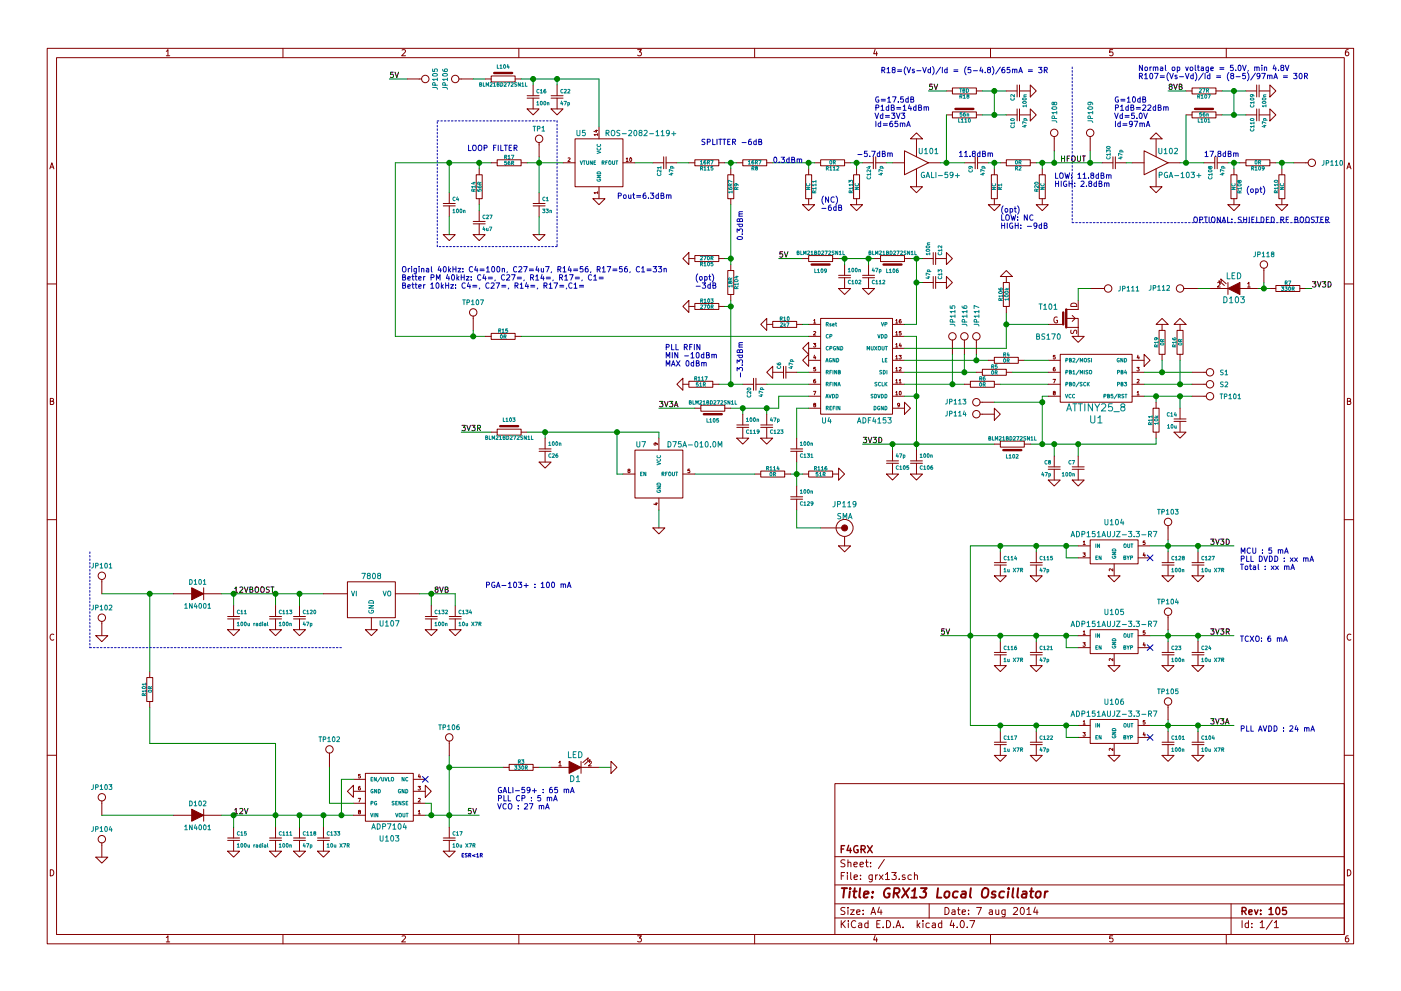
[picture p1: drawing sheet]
<svg xmlns="http://www.w3.org/2000/svg" width="297mm" height="210mm" viewBox="0 0 297 210" stroke-linecap="round" stroke-linejoin="round" font-family="sans-serif">
<g fill="none" stroke="#840000" stroke-width=".21">
<path d="M10 10.3h277v189.9h-277zM12 12.2h273v186.1h-273zM35.3 10.9l.3-.4v1.3M35.3 11.8h.7M60 10.3v1.9M85.2 10.6l.5-.1 .3 .4-.8 .9h.8M86.4 16.8h3M97.3 16.8h3M102.9 16.8h1.2M104.1 16.1h5.1v1.3h-5.1zM109.2 16.8h1.3M110 10.3v1.9"/>
<path d="M113 18v2.3M118.1 18v2.3M135.2 10.5h.8l-.4 .5 .3 .1 .1 .2-.1 .4-.2 .1-.5-.1M160 10.3v1.9M185.5 10.5l-.3 .9h.8M185.9 11v.8M200.7 19.3h1.2M201.9 18.7h5.1v1.2h-5.1zM207 19.3h1.3M210 10.3v1.9M213.4 19.3h2.2M215.6 18v2.6"/>
<path d="M216.2 19.3h2.2M216.2 18v2.6M218.4 18l1.3 1.3-1.3 1.3zM235.9 10.5h-.6v.6h.6l.1 .5-.3 .2-.4-.1M251.5 19.3h1.2M252.7 18.7h5.1v1.2h-5.1zM257.8 19.3h1.3M260 10.3v1.9M264.2 19.3h2.2M266.4 18v2.6M267 18v2.6M267 19.3h2.2"/>
<path d="M269.2 18l1.3 1.3-1.3 1.3zM285.9 10.5l-.4 .1-.2 .2-.1 .8 .3 .2 .4-.1 .1-.4-.1-.2-.4-.1-.3 .3M10.6 35.8l.4-1.3 .4 1.3M10.7 35.5h.6M101 37.1h1.2v5.1h-1.2zM101.6 35.8v1.3M104.1 34.5h1.3M105.4 33.9h5.1v1.3h-5.1zM110.5 34.5h1.3M111.8 23.1h2.5l-1.3 1.3zM111.8 20.8h2.5M111.8 20.3h2.5"/>
<path d="M113 20.8v2.3M114.3 30.2v3.1M116.8 23.1h2.6l-1.3 1.3zM116.8 20.8h2.6M116.8 20.3h2.6M118.1 20.8v2.3M119.4 34.5h2.5M120.4 33.5h.4l.1 .2-.5 .6h.5M121.9 29.5h10.2v10.1h-10.2zM126.2 27.7h.5M126.5 27.6v.4l-.6-.1M126.7 28.6h-.7l.2 .2"/>
<path d="M126.7 28.3v.5M127 26.9v2.6M127 39.6v2.6M132.1 34.5h2.5M132.8 33.7l.2-.2v.8M132.8 34.3h.4M133.6 33.5h.1a.35 .35 0 0 1 .3 .4 .35 .35 0 0 1-.4 .3zM138.4 34.5h2.3M140.7 33.3v2.5M141.2 34.5h2.3M141.2 33.3v2.5M146 34.5h1.3"/>
<path d="M147.3 33.9h5.1v1.3h-5.1zM152.4 34.5h1.3M154.3 37.1h1.3v5.1h-1.3zM154.9 35.8v1.3M156.2 34.5h1.3M157.5 33.9h5.1v1.3h-5.1zM162.6 34.5h1.2M170.8 37.1h1.3v5.1h-1.3zM171.4 35.8v1.3M172.7 34.5h1.3M174 33.9h5.1v1.3h-5.1zM179.1 34.5h1.2"/>
<path d="M181 37.1h1.2v5.1h-1.2zM181.6 35.8v1.3M182.9 34.5h2.3M185.2 33.3v2.5M185.7 34.5h2.3M185.7 33.3v2.5M189.2 34.5h2.6M191.8 32l5 2.5-5 2.6zM193 39.6h2.6l-1.3 1.3zM194.3 28.2l1.3 1.3h-2.6zM194.3 29.5v3.8M194.3 35.8v3.8"/>
<path d="M196.8 34.5h2.6M200.7 24.4h1.2M201.9 23.7h5.1v1.3h-5.1zM204.5 34.5h2.3M206.8 33.3v2.5M207 24.4h1.3M207.3 34.5h2.2M207.3 33.3v2.5M210.2 37.1h1.3v5.1h-1.3zM210.8 35.8v1.3M212.1 34.5h1.3M213.4 33.9h5v1.3h-5z"/>
<path d="M213.4 24.4h2.2M215.6 23.1v2.5M216.2 24.4h2.2M216.2 23.1v2.5M218.4 23.1l1.3 1.3-1.3 1.2zM218.4 34.5h1.3M220.3 37.1h1.3v5.1h-1.3zM221 35.8v1.3M223.5 29v3M231.1 29v3M233.7 34.5h2.3M236 33.3v2.5"/>
<path d="M236.5 34.5h2.3M236.5 33.3v2.5M240 34.5h2.6M242.6 32l5 2.5-5 2.6zM243.8 39.6h2.6l-1.3 1.3zM243.8 29.5l1.3-1.3 1.3 1.3zM245.1 29.5v3.8M245.1 35.8v3.8M247.6 34.5h2.6M251.5 24.4h1.2M252.7 23.7h5.1v1.3h-5.1zM255.3 34.5h2.3"/>
<path d="M257.6 33.3v2.5M257.8 24.4h1.3M258.1 34.5h2.2M258.1 33.3v2.5M261 37.1h1.3v5.1h-1.3zM261.6 35.8v1.3M262.9 34.5h1.3M264.2 33.9h5v1.3h-5zM264.2 24.4h2.2M266.4 23.1v2.5M267 23.1v2.5M267 24.4h2.2"/>
<path d="M269.2 23.1l1.3 1.3-1.3 1.2zM269.2 34.5h1.3M271.1 37.1h1.3v5.1h-1.3zM271.8 35.8v1.3M274.3 34.5h3.1M285.6 35.8l.4-1.3 .4 1.3M285.7 35.5h.6M94 49.8h2.5l-1.3 1.2zM94 43.7h2.5M94 43.2h2.5M95.2 40.9v2.3M95.2 43.7v2.3"/>
<path d="M100.3 49.8h2.6l-1.3 1.2zM100.3 47.5h2.6M100.3 47h2.6M101.6 42.2v1.2M101.6 44.7v2.3M101.6 47.5v2.3M113 49.8h2.6l-1.3 1.2zM113 43.7h2.6M113 43.2h2.6M114.3 40.9v2.3M114.3 43.7v2.3M125.7 42.2h2.6l-1.3 1.2z"/>
<path d="M126.7 40.9h-.7l.2 .2M126.7 40.7v.4M146 53.6v2.5l-1.2-1.2zM146 54.9h1.3M147.3 54.2h5.1v1.3h-5.1zM152.4 54.9h1.3M154.3 57.4h1.3v5.1h-1.3zM154.9 42.2v1.2M154.9 56.1v1.3M170.2 43.4h2.5l-1.3 1.3zM170.2 54.9h1.2M171.4 54.2h5.1v1.3h-5.1z"/>
<path d="M171.4 42.2v1.2M176.5 54.9h1.3M177.8 58.4h2.5M177.8 58.9h2.5M179.1 56.1v2.3M179.1 58.9v2.3M180.3 43.4h2.6l-1.3 1.3zM181.6 42.2v1.2M182.9 58.4h2.5M182.9 58.9h2.5M184.1 56.1v2.3M184.1 58.9v2.3"/>
<path d="M185.4 54.9h1.3M186.7 54.2h5.1v1.3h-5.1zM191.8 54.9h1.2M195.6 54.9h2.3M195.6 59.9h2.3M197.9 53.6v2.5M197.9 58.7v2.5M198.4 54.9h2.3M198.4 53.6v2.5M198.4 58.7v2.5M198.4 59.9h2.3M200.7 53.6l1.2 1.3-1.2 1.2z"/>
<path d="M200.7 58.7l1.2 1.2-1.2 1.3zM209.5 43.4h2.6l-1.3 1.3zM210.8 42.2v1.2M212.1 58.7l1.3-1.3 1.2 1.3zM212.7 59.9h1.3v5.1h-1.3zM213.4 58.7v1.2M219.7 43.4h2.5l-1.2 1.3zM221 42.2v1.2M258.2 60l.3-.1 .2 .3-.6 .7h.6M259 59.8l-.2-.6 1.2 1M260.3 43.4h2.6l-1.3 1.3zM260.3 59.9v2.6"/>
<path d="M261.6 42.2v1.2M268 56.9v3M270.5 43.4h2.5l-1.2 1.3zM271.8 42.2v1.2M10 60.2h2M100.3 67.1v3M102.9 71.4h1.2M104.1 70.7h5.1v1.3h-5.1zM109.2 71.4h1.3M144.8 65l1.2-1.3v2.6zM146 65h1.3M147.3 64.4h5.1v1.3h-5.1z"/>
<path d="M152.4 65h1.3M154.9 62.5v1.2M161.3 68.8l1.3-1.2v2.5zM162.6 79l1.2-1.3v2.6zM162.6 68.8h1.2M163.8 68.2h5.1v1.3h-5.1zM163.8 79h2.3M166.1 77.7v2.6M166.6 79h2.3M166.6 77.7v2.6M168.9 68.8h1.3M170.2 73.9l1.2-1.3v2.6z"/>
<path d="M170.2 76.4l1.2-1.2v2.5zM171.4 71.4h2.6M171.4 68.8h2.6M171.4 73.9h2.6M171.4 76.4h2.6M171.4 79h2.6M172.5 72.9h.4l-.2 .2 .2 .2v.3h-.4M172.5 68l.2-.2v.7M172.5 70.4h.4v.1l-.4 .6h.4M172.5 68.5h.4M172.7 75.4l-.2 .5h.5M172.9 75.7v.5"/>
<path d="M172.9 77.9h-.4v.4h.4v.3l-.1 .1-.3-.1M174 67.6h15.2v20.3h-15.2zM177.8 61.2h2.5l-1.2 1.3zM182.9 61.2h2.5l-1.3 1.3zM189.2 71.4h2.6M189.2 68.8h2.6M189.2 73.9h2.6M189.2 76.4h2.6M189.2 79h2.6M189.9 78.2l.2-.3v.8M189.9 75.6l.2-.2v.8M189.9 73.1l.2-.2v.7"/>
<path d="M189.9 70.5l.2-.2v.8M189.9 68l.2-.2v.7M189.9 68.5h.4M189.9 78.7h.4M189.9 76.2h.4M189.9 73.6h.4M189.9 71.1h.4M190.6 75.4h.5l-.3 .3 .3 .1-.1 .3h-.4M190.7 78h.3l.1 .2-.5 .5h.5M190.8 72.8l-.1 .6h.4M191 67.8l-.3 .2v.4l.1 .1h.2v-.4l-.3 .1M191 73.1v.5"/>
<path d="M191 70.3h-.3v.4l.3-.1 .1 .3-.2 .2-.2-.1M201.9 72.1v3.1M204.5 72.1v3.1M207 79h1.3M207 72.1v3.1M208.3 78.4h5.1v1.2h-5.1zM209.5 76.4h1.3M210.8 75.8h5.1v1.3h-5.1zM213.4 79h1.2M213.4 65v1.3M215.9 76.4h1.3M222.2 68.8h3.2"/>
<path d="M222.2 76.4h2.6M222.2 79h2.6M223.7 77.9l-.4 .2v.5l.1 .1 .3-.1v-.3l-.4 .1M223.7 75.4h-.4v.4l.4-.1v.3l-.1 .2-.3-.1M224.2 67.3a.59 .59 0 0 0-.8 .6 .59 .59 0 0 0 .8 .5v-.4h-.2M224.8 75.2h15.2v10.1h-15.2zM226.1 67.6h2.5v1.9M226.1 69.5h2.5M227.1 64.5a.69 .69 0 0 1 .8-.2 .69 .69 0 0 1 .4 .7h-1.3zM227.1 70v.7h.4a.54 .54 0 0 1 .7-.6l.1 .2-.1 .5M227.3 71.4h2.6l-1.3 1.2zM227.3 66.9l.7 .7-.7 .6"/>
<path d="M228.6 63.7v2h-2.5M228.6 69.5v1.9M231.1 61.2h3.1M240 76.4h2.6M240 79h2.6M241 77.9h.5l-.2 .3 .2 .2v.2h-.5M241.3 75.4l-.2 .5h.5M241.5 75.7v.5M242.6 75.2l1.2 1.2-1.2 1.3zM245.1 68.8l1.3-1.2 1.2 1.2zM245.7 70.1h1.3v5.1h-1.3zM246.4 68.8v1.3"/>
<path d="M246.4 75.2v1.2M248.9 68.8l1.3-1.2 1.3 1.2zM249.6 70.1h1.2v5.1h-1.2zM250.2 68.8v1.3M250.2 75.2v1.2M251 61.2h3M252.7 79h3.1M256.5 61.2h3.8M258.6 60.2l-.2-.6 1.2 1M262.9 61.2h3.8M264.5 60.2l.3-.3v1M264.5 60.9h.6"/>
<path d="M269.2 61.2h1.3M270.5 60.6h5.1v1.2h-5.1zM275.6 61.2h1.3M285 60.2h2M10.7 85.1h.5l.1-.5-.6-.1v1.3h.5l.2-.4-.3-.3M104.1 91.7h1.3M105.4 91.1h5.1v1.2h-5.1zM110.5 91.7h1.3M114.3 98h2.5l-1.2 1.3zM114.3 95.2h2.5M114.3 95.8h2.5M115.6 93v2.2"/>
<path d="M115.6 95.8v2.2M133.3 99.8l-.2-.1 .2-.2 .2 .1v.2a.29 .29 0 0 0-.3 .1 .29 .29 0 0 0 0 .3l.4-.1-.2-.3M134.6 95.5h10.2v10.2h-10.2zM139 94l.1 .4h-.4l.1-.4 .5 .1 .1 .3M139.7 93v2.5M144.8 80.3v2.5l-1.3-1.3zM144.8 81.5h1.2M146 80.9h5.1v1.3h-5.1zM146.2 99.5h-.3l-.1 .4 .4-.1 .1 .3-.2 .2-.3-.1M147.3 86.6h1.3M148.6 86h5.1v1.2h-5.1zM151.1 81.5h1.3"/>
<path d="M153.7 86.6h1.2M156.2 93h2.5l-1.2 1.2zM156.2 90.2h2.5M156.2 90.7h2.5M157.5 81.5h2.3M157.5 87.9v2.3M157.5 90.7v2.3M159.8 80.3v2.5M160.3 81.5h2.3M160.3 80.3v2.5M161.3 99.9h5.1v1.3h-5.1zM161.3 93h2.5l-1.2 1.2z"/>
<path d="M161.3 90.2h2.5M161.3 90.7h2.5M162.6 87.9v2.3M162.6 90.7v2.3M167.6 95.2h2.6M167.6 95.8h2.6M168.9 93v2.2M168.9 95.8v2.2M171.4 99.9h5.1v1.3h-5.1zM171.4 81.5h2.6M171.4 84.1h2.6M171.4 86.6h2.6"/>
<path d="M172.5 83h.5l-.4 .8M172.6 85.9l-.1-.2 .1-.1h.3v.2a.29 .29 0 0 0-.3 .1 .29 .29 0 0 0 0 .4l.3-.1-.1-.3M172.9 80.5l-.4 .2v.4l.1 .1h.3v-.4l-.4 .1M177.8 99.3l1.3 1.3-1.3 1.2zM188 97.8h2.5M188 98.3h2.5M189.2 81.5h2.6M189.2 84.1h2.6M189.2 86.6h2.6M189.2 95.5v2.3M189.2 98.3v2.3M189.9 83.2l.2-.2v.8"/>
<path d="M189.9 80.7l.2-.2v.7M189.9 83.8h.4M189.9 81.2h.4M190.7 80.7l.2-.2v.7M190.7 81.2h.4M190.7 85.9l-.3 .1-.1-.4 .4 .1-.1 .6h-.2M190.7 83.1l.1-.1a.35 .35 0 0 1 .3 .4 .35 .35 0 0 1-.4 .3zM191.8 85.3l1.2 1.3-1.2 1.3zM193 97.8h2.6M193 98.3h2.6M194.3 95.5v2.3M194.3 98.3v2.3"/>
<path d="M204.5 81.5h1.2M205.7 80.9h5.1v1.3h-5.1zM207.8 85.3h3M207.8 87.9h3M210.8 86.6l1.3 1.3-1.3 1.2zM210.8 81.5h1.3M210.8 94.2h1.3M212.1 93.6h5.1v1.3h-5.1zM217.2 94.2h1.2M222.2 81.5h2.6M222.2 84.1h2.6M222.2 99.6h2.6"/>
<path d="M222.2 99.1h2.6M223.3 80.5h.5l-.4 .7M223.4 83.3l-.1-.1 .1-.2 .3 .1v.2a.29 .29 0 0 0-.3 .1 .29 .29 0 0 0 0 .3l.3-.1-.1-.3M223.5 96.8v2.3M223.5 99.6v2.2M227.3 99.6h2.6M227.3 99.1h2.6M228.6 96.8v2.3M228.6 99.6v2.2M240 81.5h2.6M240 84.1h2.6M241.1 83.2l.2-.2v.8"/>
<path d="M241.1 80.5h.4v.2l-.5 .5h.5M241.1 83.8h.4M244.5 86.6h1.2v5.1h-1.2zM245.1 85.3v1.3M245.1 91.7v1.3M248.9 91.7h2.6l-1.3 1.3zM248.9 89.4h2.6M248.9 88.9h2.6M250.2 86.6v2.3M250.2 89.4v2.3M252.7 81.5h3.1M252.7 84.1h3.1"/>
<path d="M285.7 85.1h.5l.1-.5-.6-.1v1.3h.5l.2-.4-.3-.3M10 110.3h2M132.1 100.6h2.5M138.4 112h2.6l-1.3 1.3zM138.9 106.8h.5M139.2 106.7v.4l-.6-.1M139.7 105.7v2.5M144.8 100.6h2.5M160 100.6h1.3M166.4 100.6h1.2M167.6 105.4h2.6M167.6 105.9h2.6"/>
<path d="M168.9 103.1v2.3M168.9 105.9v2.3M170.2 100.6h1.2M174 112h5.1M176.5 100.6h1.3M177.8 115.8h2.5l-1.2 1.3zM179.1 113.9v1.9M188 100.6h2.5l-1.3 1.2zM193 100.6h2.6l-1.3 1.2zM210.8 119.9h2.6M210.8 119.4h2.6M212.1 117.1v2.3"/>
<path d="M212.1 119.9v2.3M218.4 119.9h2.6M218.4 119.4h2.6M219.7 117.1v2.3M219.7 119.9v2.3M222.2 101.8h2.6l-1.3 1.3zM227.3 101.8h2.6l-1.3 1.3zM228.6 115.8h2.5M228.6 118.4h2.5M229.6 117.3h.5l-.3 .3 .3 .1-.1 .3h-.4M229.7 115l.2-.2v.7M229.7 115.5h.4"/>
<path d="M231.1 114.5h10.2v5.1h-10.2zM236.2 119.6v2.6M241.3 115.8h2.5M241.3 118.4h2.5M242.5 117.3l-.1 .5h.4M242.7 117.6v.5M242.7 114.8h-.3v.3h.3l.1 .3-.2 .1h-.2M246.4 119.9h2.5M246.4 119.4h2.5M247.6 111.5v3M247.6 117.1v2.3M247.6 119.9v2.3"/>
<path d="M252.7 119.9h2.6M252.7 119.4h2.6M254 117.1v2.3M254 119.9v2.3M285 110.3h2M11.4 134.6a.58 .58 0 0 0-.8 .6 .58 .58 0 0 0 .8 .5M20.3 134.9h2.6l-1.3 1.2zM21.6 122.9v3.1M21.6 131.8v3.1M36.8 126h3.8M43.2 124.7v2.5M43.2 126h3.8"/>
<path d="M48.3 133.6h2.5l-1.3 1.3zM48.3 131.3h2.5M48.3 130.8h2.5M49.5 128.5v2.3M49.5 131.3v2.3M57.1 133.6h2.6l-1.3 1.3zM57.1 131.3h2.6M57.1 130.8h2.6M58.4 128.5v2.3M58.4 131.3v2.3M62.2 133.6h2.6l-1.3 1.3zM62.2 131.3h2.6"/>
<path d="M62.2 130.8h2.6M63.5 128.5v2.3M63.5 131.3v2.3M68.6 126h5.1M73.7 123.4h10.1v7.7h-10.1zM77.5 133.6h2.5l-1.3 1.3zM78.7 131.1v2.5M83.8 126h5.1M90.2 133.6h2.5l-1.3 1.3zM90.2 131.3h2.5M90.2 130.8h2.5M91.4 128.5v2.3"/>
<path d="M91.4 131.3v2.3M95.2 133.6h2.6l-1.3 1.3zM95.2 131.3h2.6M95.2 130.8h2.6M96.5 128.5v2.3M96.5 131.3v2.3M210.8 122.2h2.6l-1.3 1.2zM210.8 138.9h2.6M210.8 138.4h2.6M212.1 136.1v2.3M212.1 138.9v2.3M218.4 122.2h2.6l-1.3 1.2z"/>
<path d="M218.4 138.9h2.6M218.4 138.4h2.6M219.7 136.1v2.3M219.7 138.9v2.3M228.6 134.9h2.5M228.6 137.4h2.5M229.6 136.4h.5l-.3 .2 .3 .2-.1 .3h-.4M229.7 134l.2-.2v.8M229.7 134.6h.4M231.1 133.6h10.2v5.1h-10.2zM234.9 122.2h2.6l-1.3 1.2zM235.9 120.7v.5l-.5-.5h-.2v.4"/>
<path d="M235.9 139.7v.5l-.5-.5-.2 .1v.4M236.2 138.7v2.5M241.3 134.9h2.5M241.3 137.4h2.5M242.5 136.3l-.1 .6h.4M242.7 136.6v.5M242.7 133.8h-.3v.4l.3-.1 .1 .3-.2 .2-.2-.1M246.4 122.2h2.5l-1.3 1.2zM246.4 138.9h2.5M246.4 138.4h2.5M247.6 130.6v3M247.6 136.1v2.3"/>
<path d="M247.6 138.9v2.3M252.7 122.2h2.6l-1.3 1.2zM252.7 138.9h2.6M252.7 138.4h2.6M254 136.1v2.3M254 138.9v2.3M286.4 134.6a.58 .58 0 0 0-.8 .6 .58 .58 0 0 0 .8 .5M31.1 143.8h1.3v5h-1.3zM31.7 142.5v1.3M31.7 148.8v1.3M69.8 159.8v3M95.2 157.2v3.1"/>
<path d="M210.8 141.2h2.6l-1.3 1.3zM210.8 158h2.6M210.8 157.5h2.6M212.1 155.2v2.3M212.1 158v2.3M218.4 141.2h2.6l-1.3 1.3zM218.4 158h2.6M218.4 157.5h2.6M219.7 155.2v2.3M219.7 158v2.3M228.6 153.9h2.5M228.6 156.5h2.5"/>
<path d="M229.6 155.4h.5l-.3 .3 .3 .1-.1 .3h-.4M229.7 153.1l.2-.2v.7M229.7 153.6h.4M231.1 152.6h10.2v5.1h-10.2zM234.9 141.2h2.6l-1.3 1.3zM235.9 158.8v.5l-.5-.5h-.2v.4M236.2 157.7v2.6M241.3 153.9h2.5M241.3 156.5h2.5M242.5 155.4l-.1 .5h.4M242.7 155.7v.5M242.7 152.9h-.3v.3h.3l.1 .3-.2 .1h-.2"/>
<path d="M246.4 141.2h2.5l-1.3 1.3zM246.4 158h2.5M246.4 157.5h2.5M247.6 149.6v3M247.6 155.2v2.3M247.6 158v2.3M252.7 141.2h2.6l-1.3 1.3zM252.7 158h2.6M252.7 157.5h2.6M254 155.2v2.3M254 158v2.3M10 160.2h2"/>
<path d="M21.6 169.9v3.1M21.6 178.8v3.1M36.8 173h3.8M43.2 171.7v2.5M43.2 173h3.8M48.3 178.3h2.5M48.3 177.8h2.5M49.5 175.5v2.3M49.5 178.3v2.3M57.1 178.3h2.6M57.1 177.8h2.6M58.4 175.5v2.3"/>
<path d="M58.4 178.3v2.3M62.2 178.3h2.6M62.2 177.8h2.6M63.5 175.5v2.3M63.5 178.3v2.3M67.3 178.3h2.5M67.3 177.8h2.5M68.6 175.5v2.3M68.6 178.3v2.3M74.9 166.6v2.6l-1.2-1.3zM74.9 173h2.6M74.9 170.4h2.6"/>
<path d="M74.9 167.9h2.6M74.9 165.3h2.6M75.9 169.4h.6l-.4 .7M76.1 172.2l-.1-.1 .1-.2 .3 .1v.2a.29 .29 0 0 0-.3 .1 .29 .29 0 0 0 0 .3l.3-.1-.1-.3M76.4 166.8l-.4 .2v.5l.1 .1 .3-.1v-.3l-.4 .1M76.4 164.3h-.4v.4l.4-.1v.3l-.1 .2-.3-.1M77.5 164.1h10.1v10.1h-10.1zM87.6 173h2.6M87.6 170.4h2.6M87.6 167.9h2.6M87.6 165.3h2.6M88.6 166.8h.5l-.2 .3 .2 .2v.2h-.5"/>
<path d="M88.7 172.1l.2-.2v.8M88.7 169.4h.4v.2l-.5 .5h.5M88.7 172.7h.4M88.9 164.3l-.2 .5h.5M89.1 164.6v.5M90.2 166.6l1.2 1.3-1.2 1.3zM94 178.3h2.5M94 177.8h2.5M95.2 175.5v2.3M95.2 178.3v2.3M106.7 162.8h1.2M107.9 162.2h5.1v1.2h-5.1z"/>
<path d="M113 162.8h1.3M116.8 162.8h3.8M118.5 161.8l.2-.3v1M118.5 162.5h.5M123.2 161.5v2.6M123.2 162.8h3.8M124.6 161.4l.1-.6-1.1 1M124.8 161.6l.4-.1 .2 .3-.6 .7h.6M125 161.8l.1-.6-1.1 1M129.5 161.5l1.3 1.3-1.3 1.3zM177 166.3h108v32h-108zM210.8 160.3h2.6l-1.3 1.2z"/>
<path d="M218.4 160.3h2.6l-1.3 1.2zM234.9 160.3h2.6l-1.3 1.2zM246.4 160.3h2.5l-1.3 1.2zM252.7 160.3h2.6l-1.3 1.2zM285 160.2h2M10.7 184.5a.65 .65 0 0 1 .7 .7 .65 .65 0 0 1-.7 .6zM20.3 181.9h2.6l-1.3 1.2zM35.3 198.9l.3-.4v1.3M35.3 199.8h.7M48.3 180.6h2.5l-1.3 1.3zM57.1 180.6h2.6l-1.3 1.3zM60 198.3v1.9"/>
<path d="M62.2 180.6h2.6l-1.3 1.3zM67.3 180.6h2.5l-1.2 1.3zM85.2 198.6l.5-.1 .3 .4-.8 .9h.8M94 180.6h2.5l-1.3 1.3zM110 198.3v1.9M135.2 198.5h.8l-.4 .5 .3 .1 .1 .2-.1 .4-.2 .1-.5-.1M160 198.3v1.9M177 194.8h108M177 191.8h108M177 187.8h108M177 181.8h108M178.4 195.3v1.5"/>
<path d="M178.4 185.8h.5M178.6 196l.6 .8M179.1 185.1h-.7v1.5M179.1 192.6l-.5-.1-.3 .3 .1 .3 .7 .4v.4l-.2 .1-.6-.1M179.1 182.5l-.5-.1-.3 .3 .1 .3 .7 .4v.4l-.2 .1-.6-.1M179.2 195.3l-.8 .9M179.7 185.1v.2M179.7 185.6v1M179.8 192.5v.2M179.8 183.1l.2-.2 .4 .1v.9M179.8 182.4v1.5M179.8 193v1"/>
<path d="M179.9 195.3v.2M179.9 195.8v1M180.3 193h.8l-.8 1h.8M180.4 185.1v1.3l.2 .2M181.1 183.4l.7-.1-.1-.3-.4-.1-.2 .2v.7h.6M181.1 186.1l.7-.1-.1-.3-.4-.1-.2 .2 .1 .7h.5M181.4 195.5a.71 .71 0 0 0-1 .5 .71 .71 0 0 0 .8 .8l.2-.1M181.6 193.5l.7-.1v-.3l-.4-.1-.3 .2 .1 .7h.6M182.1 195.9h.6v.9M182.3 183.4l.8-.1-.1-.3-.4-.1-.3 .2 .1 .7h.6M182.4 186.5v.1M182.4 185.7v.1"/>
<path d="M182.7 196.2l-.7 .3 .2 .3 .5-.1M183 193.9v.1M183 193.1v.1M183.5 182.9h.6M183.7 182.4v1.3l.4 .2M184 195.9l-.4-.1-.3 .3 .1 .6 .2 .1 .4-.1M184 195.3v1.5M184.6 183.8v.1M184.6 183v.1M184.7 194l.4-1.5 .5 1.5M184.8 193.6h.7M184.9 185.6v1.4l-.2 .1-.4-.1"/>
<path d="M184.9 185.7l-.4-.1-.3 .3 .1 .6 .2 .1 .4-.1M185.5 198.5l-.3 .9h.8M185.6 185.6v1M185.9 199v.8M185.9 196h.5M186.1 185.6l-.5 .3M186.4 192.5l-.3 1h.9M186.4 185.6l.8 1M186.6 195.3h-.7v1.5h.7M186.8 193v1M187.2 185.6l-.8 1M187.2 196.7v.1"/>
<path d="M187.5 182.3l-1.3 2M187.7 185.5l.5-.4v1.5M187.7 186.6h.9M188 195.3a.76 .76 0 0 1 .8 .8 .76 .76 0 0 1-.8 .7zM189.1 185.1h.9l-.5 .6 .4 .1v.7l-.2 .1-.6-.1M189.5 196.7v.1M190 196.8l.4-1.5 .6 1.5M190.1 196.4h.7M190.7 186.5v.1M191.5 196.7v.1M191.9 185.7l-.4-.1-.2 .2 .1 .2 .5 .2v.3h-.6M193.2 185.7l-.4-.1-.3 .3 .1 .6 .2 .1 .4-.1"/>
<path d="M193.9 185.7l.2-.1 .4 .1v.9M193.9 185.1v1.5M194.5 195.3v1.5M194.6 196.3l.4 .5M195 195.8l-.5 .6M195.7 195.3v.2M195.7 195.8v1M197 191.8v3M197 195.9l-.4-.1-.3 .3 .1 .6 .2 .1 .4-.1M197.7 195.9h.6v.9M198.3 196.2l-.7 .3 .2 .3 .5-.1M199.7 195.9l-.5-.1-.2 .3v.6l.2 .1 .5-.1"/>
<path d="M199.7 195.3v1.5M200.4 192.5a.76 .76 0 0 1 .8 .8 .76 .76 0 0 1-.8 .7zM201.8 195.2l-.4 1.1h1M201.9 193.1h.5l.1 .9M202.2 195.8v1M202.5 193.4l-.7 .3 .2 .3 .5-.1M202.9 196.7v.1M203 193h.6M203.2 192.5v1.3l.4 .2M203.8 195.4l.1-.1a.8 .8 0 0 1 .6 .8 .8 .8 0 0 1-.6 .7 .97 .97 0 0 1-.1-1.4zM204 193.5l.7-.1-.1-.3-.4-.1-.2 .2 .1 .7h.5M205.1 196.7v.1"/>
<path d="M205.4 193.9v.1M205.4 193.1v.1M205.6 195.3h1.1l-.7 1.5M207.1 192.5h1l-.7 1.5M209.8 193.1h.6v.9M210 198.3v1.9M210.4 193.4l-.7 .3 .2 .3 .5-.1M211.1 193l.1 .9 .4 .1 .2-.1M211.8 193v1M213.1 193v1.4l-.3 .1h-.3M213.1 193.1l-.4-.1-.3 .3 .1 .6 .2 .1 .4-.1M214.9 192.7l.6-.2 .2 .5-.9 1h.9"/>
<path d="M216.5 192.7l.2-.2a.8 .8 0 0 1 .5 .8 .8 .8 0 0 1-.5 .7l-.4-.5zM217.7 193l.5-.5v1.5M217.7 194h.9M219.5 192.5l-.3 1h.9M219.9 193v1M235.9 198.5h-.6v.7l.6-.1 .1 .5-.3 .2-.4-.1M260 198.3v1.9M261 191.8v6.5M263.3 195.3v1.5M264.7 195.9l-.4-.1-.3 .3 .1 .6 .2 .1 .4-.1M264.7 195.3v1.5M265.4 196.7v.1"/>
<path d="M265.4 195.9v.1M267.2 195.8l.4-.5v1.5M267.2 196.8h.8M269.7 195.2l-1.2 2M270.2 195.8l.4-.5v1.5M270.2 196.8h.8M285.7 184.5a.65 .65 0 0 1 .7 .7 .65 .65 0 0 1-.7 .6zM285.9 198.5l-.4 .1-.2 .3-.1 .7 .3 .2 .4-.1 .1-.4-.1-.2-.4-.1-.3 .3"/>
<circle cx="90.2" cy="16.8" r=".79"/>
<circle cx="96.5" cy="16.8" r=".79"/>
<circle cx="114.3" cy="29.5" r=".79"/>
<circle cx="223.5" cy="28.2" r=".79"/>
<circle cx="231.1" cy="28.2" r=".79"/>
<circle cx="278.1" cy="34.5" r=".79"/>
<circle cx="268" cy="56.1" r=".79"/>
<circle cx="100.3" cy="66.3" r=".79"/>
<circle cx="201.9" cy="71.4" r=".79"/>
<circle cx="204.5" cy="71.4" r=".79"/>
<circle cx="207" cy="71.4" r=".79"/>
<circle cx="234.9" cy="61.2" r=".79"/>
<circle cx="250.2" cy="61.2" r=".79"/>
<circle cx="256.5" cy="79" r=".79"/>
<circle cx="207" cy="87.9" r=".79"/>
<circle cx="207" cy="85.3" r=".79"/>
<circle cx="256.5" cy="84.1" r=".79"/>
<circle cx="256.5" cy="81.5" r=".79"/>
<circle cx="179.1" cy="112" r="1.8"/>
<circle cx="247.6" cy="110.7" r=".79"/>
<circle cx="21.6" cy="131.1" r=".79"/>
<circle cx="21.6" cy="122.2" r=".79"/>
<circle cx="247.6" cy="129.8" r=".79"/>
<circle cx="69.8" cy="159" r=".79"/>
<circle cx="95.2" cy="156.5" r=".79"/>
<circle cx="247.6" cy="148.8" r=".79"/>
<circle cx="21.6" cy="178" r=".79"/>
<circle cx="21.6" cy="169.2" r=".79"/>
</g>
<g fill="none" stroke="#840000" stroke-width=".3">
<path d="M179.1 179.4h-.7v1.5M179.9 179.3l-.3 1.1h.9M180.3 179.9v1M181.9 179.5a.69 .69 0 0 0-.9 .7 .69 .69 0 0 0 .9 .6v-.5h-.2M183.9 179.4l1 1.5M184.9 179.4l-1 1.5M178.4 180.1h.5M182.6 180.2l.7-.1 .1-.2v-.3l-.2-.2h-.6v1.5M182.9 180.2l.5 .7M263.3 193.3l.8-.1 .1-.2-.1-.3-.2-.2h-.6v1.5M263.7 193.3l.5 .7M264.8 193.5l.7-.1-.1-.3-.4-.1-.2 .2v.7h.6"/>
<path d="M266 193l.3 1 .4-1M267.3 193.9v.1M267.3 193.1v.1M269.1 193l.4-.5v1.5M269.1 194h.8M270.6 192.7l.2-.2a.8 .8 0 0 1 .6 .8 .8 .8 0 0 1-.6 .7l-.3-.5zM272.7 192.5h-.7l-.1 .7h.7l.2 .2-.1 .5-.2 .1-.6-.1"/>
</g>
<g fill="none" stroke="#840000" stroke-width=".41">
<path d="M178.5 188.4h1.1M179 188.4l-.2 2M180.2 189.1l-.2 1.3M180.3 188.4l-.1 .2 .2-.1-.1-.1-.1 .2M180.9 189.1h.7M181.2 188.4l-.2 1.8 .1 .1 .4 .1M182.4 188.4l-.2 1.8 .2 .2M183.2 189.8l.9-.2v-.4l-.6-.1-.3 .3v.9h.7M184.9 190.3v.1M185.1 189.2l-.1 .2-.1-.1 .2-.1-.1 .2M188.7 188.5a1.02 1.02 0 0 0-1.3 .7 1.02 1.02 0 0 0 .6 1.2l.5-.1 .1-.7h-.3M189.5 189.5l1-.1a.56 .56 0 0 0 .1-.9l-1-.1-.2 2"/>
<path d="M190 189.5l.6 .9M191.4 188.4l1.2 2M192.8 188.4l-1.6 2M193.2 190.4h1.2M193.4 189l.6-.6-.2 2M195.2 188.4h1.3l-.7 .8a.48 .48 0 0 1 .6 .4l-.3 .7-.8 .1-.3-.1M198.9 188.4l-.2 2h.9M200.4 189.3l.3-.2 .6 .2-.1 .8-.4 .3-.5-.1zM203.1 189.2l-.2-.1a.67 .67 0 0 0-.8 .4v.8l.3 .1 .5-.1M204 189.2h.7v1.2M204.8 189.6l-.7 .1a.4 .4 0 0 0-.4 .3 .4 .4 0 0 0 .3 .4l.7-.1M205.8 188.4l-.2 1.8 .3 .2"/>
<path d="M208.4 188.7a.66 .66 0 0 1 1.1 0 1.43 1.43 0 0 1-.6 1.7l-.5-.1a1.49 1.49 0 0 1 0-1.6zM211.1 189.2l-.5-.1-.3 .4 .2 .3 .5 .1 .1 .3-.2 .1h-.7M212.9 189.2l-.2-.1a.67 .67 0 0 0-.8 .4v.8l.3 .1 .6-.1M213.8 189.1l-.2 1.3M213.9 188.4l-.1 .2 .2-.1-.1-.1-.1 .2M214.8 188.4l-.2 1.8 .3 .2M215.9 188.4l-.2 1.8 .2 .2M216.8 189.2h.8v1.2M217.7 189.6l-.8 .1a.4 .4 0 0 0-.3 .3 .4 .4 0 0 0 .3 .4l.7-.1M218.4 189.1h.7M218.7 188.4l-.2 1.8 .1 .1 .4 .1M219.8 189.3l.3-.2 .5 .2v.8l-.4 .3-.6-.1z"/>
<path d="M221.6 189.1l-.2 1.3M222.1 189.1l-.3 .1-.3 .3"/>
</g>
<g fill="none" stroke="#008484" stroke-width=".21">
<path d="M91.7 18.6h.8l.2 .3M91.7 14.7v.4l.5 .1v-.5h.4v.5M91.8 15.7a.62 .62 0 0 1 .9 .2 .59 .59 0 0 1-1-.1zM92.3 18.1l-.1-.5h-.4l-.1 .5h1M92.7 16.8h-1l.3 .3M92.7 16.6v.5M93.9 18.6h.7l.3 .3M93.9 14.7l.1 .4 .7 .1 .2-.2-.1-.3h-.5l-.1 .3 .2 .2M94 15.7a.55 .55 0 0 1 .9 .2 .59 .59 0 0 1-1-.1zM94.4 18.1l-.1-.5h-.4v.5h1M94.9 16.8h-1l.3 .3M94.9 16.6v.5"/>
<path d="M101.7 17.9h.3l.1-.3-.4-.1v.8h.3l.1-.2-.1-.2M102.5 17.5v.8h.3M103.1 18.3v-.8l.2 .6 .3-.6v.8M103.9 17.6h.4v.1l-.4 .6h.4M104.6 17.7l.3-.2v.8M104.6 18.3h.5M105.4 17.9h.3l.1-.3-.4-.1v.8h.3l.1-.2-.1-.2M105.4 13.7v.8h.4M106 13.9l.2-.2v.8M106 14.5h.5M106.2 17.5a.38 .38 0 0 1 .4 .4 .38 .38 0 0 1-.4 .4zM106.8 13.8l.1-.1a.35 .35 0 0 1 .3 .4 .35 .35 0 0 1-.4 .3z"/>
<path d="M106.9 17.6h.4v.1l-.4 .6h.4M107.6 17.5h.5l-.3 .8M107.7 13.7l-.2 .5h.4M107.8 14v.5M108.4 17.6h.3l.1 .1-.5 .6h.5M109.6 17.6h-.5v.2l.5 .4-.2 .1h-.3M110.3 17.5v.8l-.4-.8v.8M110.6 17.7l.2-.2v.8M110.6 18.3h.5M111.4 17.5v.8h.4M114.3 19a.34 .34 0 0 0-.5 .3 .34 .34 0 0 0 .5 .4M114.6 19.2l.2-.2v.7"/>
<path d="M114.6 19.7h.4M115.7 19l-.4 .1v.5l.1 .1h.3v-.4l-.4 .1M119.4 19a.34 .34 0 0 0-.5 .3 .34 .34 0 0 0 .5 .4M119.7 19h.3l.1 .2-.5 .5h.5M120.4 19h.4v.2l-.5 .5h.5M203.5 18.8h.4M203.7 18.8v.8M204.2 19.2l.3-.1v-.2l-.3-.1v.8h.3l.1-.3-.2-.1M204.9 18.8a.38 .38 0 0 1 .5 .4 .38 .38 0 0 1-.5 .4zM254.3 18.9l.4-.1v.2l-.4 .6h.4M255 18.8h.5l-.3 .8M255.8 19.2h.4v-.3l-.4-.1v.8"/>
<path d="M256 19.2l.2 .4M100.3 38.7h.5M100.5 38.6v.5l-.6-.2M100.8 39.6h-.8l.2 .2M100.8 39.4v.4M101.3 39.5l.1 .3h.5l.1-.1v-.2h-.4l.1 .3M101.7 39.1l-.1-.4h-.3v.4h.7M102 38.7l-.3 .2M107 33.3h.4v-.3l-.4-.1v.8M107.2 33.3l.2 .4M107.4 34.2h-.4v.4l.3-.1 .1 .3-.1 .2-.3-.1M107.7 33.1l.2-.2v.8"/>
<path d="M107.7 33.7h.5M108.1 34.2l-.4 .2v.4l.1 .2 .3-.1v-.4l-.4 .1M108.4 32.9h.5l-.3 .8M108.5 34.6h.3l.1-.3-.4-.1v.8M108.7 34.6l.2 .4M113 26.8h.6M113.3 26.8v1M113.8 21.7l.2-.2v.8M113.8 22.3h.4M113.9 27.3h.5v-.5h-.5v1M114.6 21.6l.1-.1a.35 .35 0 0 1 .3 .4 .35 .35 0 0 1-.4 .3zM114.9 27.1l.3-.3v1"/>
<path d="M114.9 27.8h.6M115.4 21.6l.1-.1a.35 .35 0 0 1 .2 .4 .35 .35 0 0 1-.3 .3zM116.1 21.8h.3v.5M116.1 21.8v.5M119.1 21.5l-.2 .5h.5M119.3 21.8v.5M119.6 21.5h.5l-.3 .8M120.4 22.2h.3v-.4h-.3v.7M122.3 27.7v.9l.2 .2 .4-.1 .1-.1v-.9M123 34.1l.3 .8 .2-.8M123.7 34.1h.4M123.9 34.1v.8"/>
<path d="M124.1 27.7h-.6v.5l.5-.1 .1 .6h-.6M124.4 34.1v.6l.1 .2 .3-.1v-.7M125.6 34.1v.8l-.5-.8v.8M125.9 34.5h.3M126.3 34.1h-.4v.8h.4M126.6 37.2h.8l-.8 .5h.8M126.6 32.1l.8 .2-.8 .3M126.6 38a.35 .35 0 0 0 .4 .5 .35 .35 0 0 0 .3-.5h-.3v.1M126.6 36.6a.42 .42 0 0 1 .5-.1 .42 .42 0 0 1 .3 .4h-.8zM126.6 31.4a.34 .34 0 0 0 .4 .5 .34 .34 0 0 0 .3-.5M126.6 30.6a.34 .34 0 0 0 .4 .5 .34 .34 0 0 0 .3-.5M127.7 34.5h.3l.1-.3-.4-.1v.8"/>
<path d="M127.8 34.5l.3 .4M128.4 34.5h.3M128.5 28.2h.5l.1-.4-.6-.1v1.1M128.8 28.2l.3 .6M128.8 34.1h-.4v.8M129.2 34.2h.2l.2 .2-.2 .5-.3-.1zM129.6 27.8l.2-.1 .5 .1 .1 .6-.2 .3-.4 .1-.2-.2zM129.9 34.1v.6l.1 .2 .3-.1v-.7M130.6 34.1h.4M130.8 34.1v.8M131.4 27.7h-.5l-.1 .4a.45 .45 0 0 1 .5 .2 .45 .45 0 0 1 0 .4h-.5M131.9 28.4h.9"/>
<path d="M133.3 27.8l.4-.1 .2 .3-.7 .8h.7M134.5 27.8l.1-.1a.61 .61 0 0 1 .4 .5 .61 .61 0 0 1-.4 .6l-.2-.4zM135.7 28.1l-.2-.2v-.1l.5-.1 .1 .3-.6 .4 .2 .4 .3-.1 .1-.1-.2-.5M136.6 27.8l.4-.1 .2 .3-.7 .8h.7M137.7 28.4h.9M139.1 28l.3-.3v1.1M139.1 28.8h.6M139.4 36.8a.34 .34 0 0 0 .3 .5 .34 .34 0 0 0 .4-.5M140.1 36.1v.4l-.5-.4h-.2v.4M140.1 35.6h-.7l.2 .2M140.1 35.3v.5M140.2 28l.3-.3v1.1"/>
<path d="M140.2 28.8h.6M141.9 28.1l-.2 .3-.3-.1-.1-.5 .4-.1 .2 .2v.6l-.2 .2-.3 .1M142.2 36.8h.5M142.2 35.7h.7M142.2 35.7l.1-.4 .3 .1v.3M142.4 36.7v.5l-.5-.2M142.4 28.4h.9M142.7 36.3l-.8-.3v.5M142.8 27.9v.9M148.5 34.3l.2-.2v.7M148.5 34.8h.4M148.5 35.7h.4v-.3l-.4-.1v.8"/>
<path d="M148.7 35.7l.3 .4M149.3 35.5l.2-.2v.8M149.3 36.1h.4M149.6 34.1l-.3 .1v.5l.1 .1 .2-.1v-.3l-.3 .1M150 35.5l.2-.2v.8M150 34.4h.4v-.3h-.4v.7M150 36.1h.4M150.2 34.4l.2 .4M150.7 34.1h.5l-.3 .7M151.1 35.3h-.3l-.1 .4 .4-.1 .1 .3-.2 .2-.3-.1M154.5 39.8l.1 .4h.5l.1-.1-.1-.3h-.3l.1 .4M154.8 39.4v-.3l-.3-.1v.4h.7"/>
<path d="M155.2 38.6l-.7-.4v.6M155.2 39l-.4 .3M156 39l.2 .4h-.4l.1-.4 .5 .1 .1 .3M156.5 39.7l-.4 .3M158.7 34.3l.2-.2v.7M158.7 34.8h.4M159.4 35.7h.4v-.3l-.4-.1v.8M159.6 35.7l.3 .4M159.8 34.1l-.4 .1v.5l.1 .1 .3-.1v-.3l-.4 .1M160.2 34.4h.3l.1-.3h-.4v.7M160.3 35.6l-.1-.1 .1-.2 .2 .1 .1 .2a.29 .29 0 0 0-.4 .1 .29 .29 0 0 0 0 .3l.4-.1-.1-.3M160.4 34.4l.2 .4"/>
<path d="M160.9 34.1h.5l-.4 .7M171 39.8h.7l-.7 .4h.7M171 39a.34 .34 0 0 0 .3 .4 .34 .34 0 0 0 .4-.4M173 40h-.8l.2 .2M173 39.2h-.8l.2 .2M173 38.5h-.8l.2 .2M173 38.3v.4M173 39v.4M173 39.7v.5M175.2 35.7h.4v-.3l-.4-.1v.8M175.4 35.7l.2 .4M175.9 35.5l.2-.2v.8"/>
<path d="M175.9 36.1h.5M176 34.1h.1a.35 .35 0 0 1 .3 .3 .35 .35 0 0 1-.4 .3zM176.7 35.5l.2-.2v.8M176.7 34.4h.3l.1-.3h-.4v.7M176.7 36.1h.4M176.9 34.4l.2 .4M177.4 35.4h.4l.1 .1-.5 .6h.5M180 38.7v-.5l.3 .3 .1-.3 .3 .1v.4M180.8 39.9h-.8l.2 .3M180.8 39.2h-.8l.2 .2M180.8 39v.4M180.8 39.7v.5"/>
<path d="M181.3 39.7h.7l-.7 .5h.7M181.3 39a.34 .34 0 0 0 .3 .4 .34 .34 0 0 0 .4-.4M183.9 37.5a.34 .34 0 0 0 .3 .5 .34 .34 0 0 0 .3-.5M184.1 35.4h.5M184.3 35.3v.4l-.5-.1M184.6 37h-.8l.2 .2M184.6 36v.5l-.6-.5-.2 .1 .1 .4M184.6 36.8v.4M186.6 36.8h.5M186.9 36.7v.5l-.6-.2M187.1 35.7l-.1-.4-.4 .1v.3h.8M187.1 36.3l-.7-.3v.5"/>
<path d="M194.9 31.5v.9l.2 .2h.3l.1-.2v-.9M196 36.6a.52 .52 0 0 0-.7 .5 .52 .52 0 0 0 .7 .5v-.4h-.2M196 31.8l.3-.3v1.1M196 32.6h.7M196.3 37.7l.4-1.2 .4 1.2M196.5 37.4h.5M197.2 31.6l.2-.1a.61 .61 0 0 1 .4 .5 .61 .61 0 0 1-.4 .6l-.3-.4zM197.5 36.5v1.2h.5M198.2 31.8l.3-.3v1.1M198.2 32.6h.7M198.4 36.5v1.2M199 37.3h.8"/>
<path d="M200.9 36.5h-.5l-.1 .6 .6-.1v.6h-.6M202.1 37l-.2 .3-.4-.1v-.6l.4-.1 .2 .2-.1 .7-.1 .2-.4 .1M202.6 37.3h.8M203 36.8v.9M203.3 25.2v.7h.3M203.5 20.5l.4-.1v-.3h-.4v.7M203.7 20.5l.3 .3M203.8 25.4l.2-.2v.7M203.8 25.9h.5M203.9 23.9h-.3v.4l.3-.1 .1 .3-.2 .2-.2-.1M204.3 20.3l.2-.2v.7M204.3 20.8h.4"/>
<path d="M204.6 25.4l.2-.2v.7M204.6 25.9h.4M204.6 23.9l-.3 .2v.4l.1 .2 .3-.1-.1-.4-.3 .1M205.1 24.2h.3v.5M205.1 24.1v.6M205.1 20.4l-.1-.1 .1-.2h.3v.2a.29 .29 0 0 0-.3 .2 .29 .29 0 0 0 0 .3l.3-.1-.1-.3M205.4 25.2h.1a.35 .35 0 0 1 .3 .4 .35 .35 0 0 1-.4 .3zM205.5 36a.34 .34 0 0 0 .3 .5 .34 .34 0 0 0 .3-.5M205.7 35.3l.1 .4h-.3v-.4l.6 .1 .1 .3M208.2 36.8h.5M208.5 36.7v.5l-.6-.2M208.7 35.7l-.1-.4-.4 .1v.3h.8"/>
<path d="M208.7 36.3l-.8-.3v.5M210.3 39.8h.8l-.8 .4h.8M210.4 39a.34 .34 0 0 0 .3 .4 .34 .34 0 0 0 .3-.4M212.4 39.2h-.8l.2 .2M212.4 39.7l-.4 .3M212.4 39v.4M214.3 25.3l.1-.1a.37 .37 0 0 1 .4-.1 .37 .37 0 0 1 .2 .4 .39 .39 0 0 1-.4 .2 .39 .39 0 0 1-.3-.4zM214.4 26.6a.34 .34 0 0 0 .3 .5 .34 .34 0 0 0 .3-.5M214.4 20.8a.34 .34 0 0 0 .3 .5 .34 .34 0 0 0 .3-.5M215.1 26.1h-.8l.2 .2M215.1 20.1v.4l-.6-.4h-.2l.1 .4M215.1 25.9v.4"/>
<path d="M215.3 35.7h.4v-.3l-.4-.1v.8M215.4 34.1h.1a.35 .35 0 0 1 .2 .3 .35 .35 0 0 1-.3 .3zM215.5 35.7l.2 .4M216.1 35.4h.3l.1 .1-.5 .6h.5M216.1 34.4h.3l.1-.3h-.4v.7M216.2 34.4l.3 .4M216.9 21.6a.37 .37 0 0 1 .4-.1 .37 .37 0 0 1 .3 .3l-.1 .1a.39 .39 0 0 1-.4 .1 .39 .39 0 0 1-.3-.3zM216.9 20.9v-.1a.37 .37 0 0 1 .4-.1 .37 .37 0 0 1 .3 .4h-.1a.39 .39 0 0 1-.4 .2 .39 .39 0 0 1-.3-.4zM217.1 26.6h.5M217.1 20.4h.5M217.3 26.5v.5l-.5-.2M217.6 25.5l-.1-.3h-.4v.3h.8"/>
<path d="M217.6 26.1l-.8-.3v.5M217.6 22.5h-.8l.2 .2M217.6 20.1h-.5v.3M217.6 22.2v.5M219.4 38.8v-.1a.37 .37 0 0 1 .5-.1 .37 .37 0 0 1 .2 .4 .39 .39 0 0 1-.4 .1 .39 .39 0 0 1-.3-.3zM220.1 39.4v.5l-.5-.5-.2 .1v.3M220.6 39.7h.8l-.8 .5h.8M220.7 39a.34 .34 0 0 0 .3 .4 .34 .34 0 0 0 .3-.4M223 25.6h.8l.3 .4M223.1 22.8a.62 .62 0 0 1 1 .2 .59 .59 0 0 1-1.1-.1zM223.5 21.9l.2-.2 .4 .2-.1 .3h-.3l-.3-.5-.3 .1v.4h.2l.2-.1M223.6 25.1l-.1-.4h-.4l-.1 .4h1.1"/>
<path d="M224.1 23.9h-1.1l.3 .3M224.1 23.6v.6M230.7 25.6h.7l.3 .4M230.8 22.7a.55 .55 0 0 1 .9 .3 .59 .59 0 0 1-1-.1zM231.1 21.7l.2 .2-.1 .3h-.5v-.3l.2-.2h.5l.3 .5M231.2 25.1l-.1-.4h-.4v.4h1M231.7 23.9h-1l.3 .3M231.7 23.6v.6M234.6 32.3v-.5l.3 .2 .2-.2h.2v.5M234.6 31.2l.1-.1a.37 .37 0 0 1 .4-.1 .37 .37 0 0 1 .2 .4 .39 .39 0 0 1-.4 .1 .39 .39 0 0 1-.3-.3zM234.7 33.3a.34 .34 0 0 0 .3 .4 .34 .34 0 0 0 .3-.4M235.4 32.8h-.8l.2 .2"/>
<path d="M235.4 32.5v.5M237.4 33.4h.5M237.4 32.2h.8M237.4 32.2l.1-.3h.4v.3M237.7 33.3v.4l-.6-.2M237.9 32.9l-.7-.4v.5M245.7 31.5v.9l.2 .2h.3l.1-.2v-.9M245.8 37.1h.5l.1-.5-.6-.1v1.2M246.8 31.8l.3-.3v1.1M246.8 32.6h.7M247.5 36.6a.52 .52 0 0 0-.6 .5 .52 .52 0 0 0 .6 .5v-.4h-.2M247.9 37.7l.4-1.2 .3 1.2"/>
<path d="M248 37.4h.5M248 31.6l.2-.1a.61 .61 0 0 1 .4 .5 .61 .61 0 0 1-.4 .6l-.3-.4zM249 31.6l.5-.1 .2 .3-.8 .8h.8M249 37.3h.9M250.4 36.9l.3-.4v1.2M250.4 37.7h.7M251.6 36.6l.2-.1a.61 .61 0 0 1 .4 .6 .61 .61 0 0 1-.4 .6l-.3-.4zM252.5 36.5h.7l-.3 .5 .3 .1v.5h-.7M253.7 37.3h.9M253.9 20.5l.4-.1 .1-.3h-.5v.7M254.1 25.2v.7h.3M254.1 20.5l.3 .3"/>
<path d="M254.2 36.8v.9M254.6 25.4l.2-.2v.7M254.6 25.9h.5M254.7 20.3l.2-.2v.7M254.7 20.8h.4M254.7 23.9h-.3v.4l.3-.1 .1 .3-.2 .2-.2-.1M255.4 25.2h.1a.35 .35 0 0 1 .3 .4 .35 .35 0 0 1-.4 .3zM255.4 23.9l-.3 .2v.4l.1 .2 .3-.1-.1-.4-.3 .1M255.5 20.1h.1a.35 .35 0 0 1 .3 .4 .35 .35 0 0 1-.4 .3zM255.9 24.2h.3v.5M255.9 24.1v.6M256.1 25.4l.2-.2v.7"/>
<path d="M256.1 20.1h.5l-.3 .7M256.1 25.9h.4M256.2 36.1h.1a.37 .37 0 0 1 .4-.1 .37 .37 0 0 1 .2 .4 .39 .39 0 0 1-.4 .1 .39 .39 0 0 1-.3-.3zM256.3 37.5a.34 .34 0 0 0 .3 .5 .34 .34 0 0 0 .3-.5M256.5 35.5l.3-.2 .2 .2-.1 .2a.4 .4 0 0 1-.5-.4l-.2 .3 .1 .1 .2-.1M257 37h-.8l.2 .2M257 36.8v.4M259 36.8h.5M259 35.7h.8M259 35.7l.1-.4 .4 .1v.3M259.3 36.7v.5l-.6-.2M259.5 36.3l-.8-.3v.5"/>
<path d="M261.1 39.8h.8l-.8 .4h.8M261.2 39a.34 .34 0 0 0 .3 .4 .34 .34 0 0 0 .3-.4M262.4 39.1h.1a.37 .37 0 0 1 .4-.1 .37 .37 0 0 1 .2 .3v.1a.39 .39 0 0 1-.4 .1 .39 .39 0 0 1-.3-.3zM262.7 38.4l.3-.1 .2 .1-.1 .3a.4 .4 0 0 1-.5-.4l-.2 .3 .1 .1 .2-.1M263.2 40h-.8l.2 .2M263.2 39.7v.5M265.1 25.2h.1a.37 .37 0 0 1 .4-.1 .37 .37 0 0 1 .2 .4 .39 .39 0 0 1-.4 .1 .39 .39 0 0 1-.3-.3zM265.1 20.9h.1a.37 .37 0 0 1 .4-.1 .37 .37 0 0 1 .2 .3v.1a.39 .39 0 0 1-.4 .1 .39 .39 0 0 1-.3-.3zM265.2 27.4a.34 .34 0 0 0 .3 .4 .34 .34 0 0 0 .3-.4M265.2 22.3a.34 .34 0 0 0 .3 .4 .34 .34 0 0 0 .3-.4M265.4 35.7h.3l.1-.3-.4-.1v.8M265.4 20.1l.1 .3-.3 .1v-.4l.6 .1 .1 .2"/>
<path d="M265.6 35.7l.2 .4M265.9 26.8h-.8l.2 .2M265.9 26.1h-.8l.2 .2M265.9 21.8h-.8l.2 .2M265.9 21.5v.5M265.9 25.9v.4M265.9 26.6v.4M266.1 35.5l.2-.2v.8M266.1 36.1h.4M266.2 34.1h.1a.35 .35 0 0 1 .2 .3 .35 .35 0 0 1-.3 .3zM266.9 34.4h.3l.1-.3h-.4v.7M267 35.4v-.1a.35 .35 0 0 1 .3 .4 .35 .35 0 0 1-.4 .3z"/>
<path d="M267 34.4l.3 .4M267.7 20.9v-.1a.37 .37 0 0 1 .4-.1 .37 .37 0 0 1 .3 .4h-.1a.39 .39 0 0 1-.4 .2 .39 .39 0 0 1-.3-.4zM267.7 21.6a.37 .37 0 0 1 .4-.1 .37 .37 0 0 1 .3 .3l-.1 .1a.39 .39 0 0 1-.4 .1 .39 .39 0 0 1-.3-.3zM267.9 26.6h.5M267.9 25.5h.8M267.9 20.4h.5M267.9 25.5l.1-.4 .4 .1v.3M268 35.6l-.3 .2-.1-.4 .4 .1-.1 .5-.2 .1M268.1 26.5v.5l-.5-.2M268.4 26.1l-.8-.3v.5M268.4 22.5h-.8l.2 .2M268.4 20.1h-.5v.3"/>
<path d="M268.4 22.2v.5M270.2 38.3a.37 .37 0 0 1 .5-.1 .37 .37 0 0 1 .2 .4 .39 .39 0 0 1-.4 .1 .39 .39 0 0 1-.3-.3zM270.9 39.9h-.7l.2 .3M270.9 39.2h-.7l.2 .2M270.9 39v.4M270.9 39.7v.5M271.4 39.7h.8l-.8 .5h.8M271.5 39a.34 .34 0 0 0 .3 .4 .34 .34 0 0 0 .3-.4M280.7 34.1v.7l-.4 .3M281.2 34.6l.5-.1v-.4h-.5v1M282.1 34.4l.3-.3v1M282.1 35.1h.6"/>
<path d="M283.1 34.4l.3-.3v1M283.1 35.1h.6M284.1 34.2l.2-.1a.49 .49 0 0 1 .4 .5 .49 .49 0 0 1-.5 .4l-.1-.3zM96 44.6l.2-.2v.7M96 45.1h.5M96.5 41.9a.34 .34 0 0 0-.5 .3 .34 .34 0 0 0 .5 .3M96.9 44.4h.1a.35 .35 0 0 1 .2 .4 .35 .35 0 0 1-.3 .3zM97 41.8l-.2 .5h.5M97.2 42.1v.5M97.6 44.4h.1a.35 .35 0 0 1 .3 .4 .35 .35 0 0 1-.4 .3zM98.3 44.7l.3-.1v.5M98.3 44.6v.5"/>
<path d="M100.4 40.6v-.4h-.3l-.1 .4h.8M100.8 40.1l-.4 .3M101.3 40.2v.4h.3v-.4h.3l.1 .1v.3M102.6 48.1l-.2 .6h.4M102.7 48.4v.5M102.8 45.7a.34 .34 0 0 0-.4 .3 .34 .34 0 0 0 .4 .3M103.1 45.7h.4l.1 .1-.5 .6h.5M103.1 48.4l.1 .5h.3M103.5 48.4v.5M103.8 48.2h.5l-.4 .7M103.8 45.6h.5l-.3 .8M115 44.4h.5l-.2 .2 .2 .2v.3h-.5"/>
<path d="M115.5 41.9a.34 .34 0 0 0-.4 .3 .34 .34 0 0 0 .4 .3M115.8 44.4h.5l-.3 .2 .3 .2-.1 .3h-.4M115.8 42l.3-.2v.8M115.8 42.6h.5M116.6 44.7l.3-.1v.5M116.6 44.6v.5M148.5 54.4h.4v.2l-.4 .5h.4M148.5 56h.4v-.3l-.4-.1v.8M148.7 56l.3 .4M149.2 54.4h.5l-.3 .7M149.3 55.8l.2-.2v.8M149.3 56.4h.4"/>
<path d="M150.1 54.4h.1a.35 .35 0 0 1 .2 .4 .35 .35 0 0 1-.3 .3zM150.1 55.7l.1-.1a.35 .35 0 0 1 .3 .4 .35 .35 0 0 1-.4 .3zM150.7 54.8l.4-.1 .1-.3h-.5v.7M150.9 54.8l.3 .3M151.1 55.6h-.3l-.1 .4h.4l.1 .3-.2 .1-.3-.1M154.8 59.9l.3-.2 .1 .2-.1 .2a.4 .4 0 0 1-.5-.4l-.1 .3 .1 .2 .2-.2M154.8 59.4v-.4h-.3v.4h.7M155.2 40.7h-.7l.2 .2M155.2 40.5v.4M155.2 59l-.4 .2M155.8 59.4a.37 .37 0 0 1 .4-.1 .37 .37 0 0 1 .2 .4 .39 .39 0 0 1-.4 .1 .39 .39 0 0 1-.3-.3zM156 58.7h.5"/>
<path d="M156.1 40.2v-.4h-.3l-.1 .4h.8M156.2 58.6v.4l-.5-.2M169 53.6h.3l.1-.3h-.4v.7h.3l.1-.2-.1-.2M169.8 53.3v.7h.3M170.4 54v-.7l.2 .5 .3-.5v.7M171.2 53.3h.4l.1 .2-.5 .5h.5M172 53.5l.2-.2v.7M172 54h.4M172.6 40.9v-.3l-.3-.1-.1 .4h.8M172.7 53.6h.4v-.3h-.4v.7h.3l.2-.2-.2-.2M172.7 57.1v.7h.4M173 40.5l-.4 .2"/>
<path d="M173.3 57.3l.2-.2v.7M173.3 57.8h.5M173.5 53.3a.38 .38 0 0 1 .4 .3 .38 .38 0 0 1-.4 .4zM174.1 57.1h.1a.35 .35 0 0 1 .3 .4 .35 .35 0 0 1-.4 .3zM174.2 53.3h.4l.1 .2-.5 .5h.5M174.9 53.3h.5l-.3 .7M175.2 57.4l-.3 .1-.1-.4 .4 .1-.1 .6h-.2M175.7 53.3h.3l.1 .2-.5 .5h.5M176.9 53.3h-.4v.2l.4 .4-.2 .1h-.3M177.6 53.3v.7l-.4-.7v.7M178 53.5l.2-.2v.7M178 54h.4"/>
<path d="M178.7 53.3v.7h.4M179.9 57.1l.2-.2v.8M179.9 57.7h.4M180.3 59.5a.34 .34 0 0 0-.4 .3 .34 .34 0 0 0 .4 .3M180.4 40.9v-.4h-.3l-.1 .4h.8M180.6 59.7l.2-.2v.7M180.7 57l.1-.1a.35 .35 0 0 1 .2 .4 .35 .35 0 0 1-.3 .3zM180.8 40.5l-.4 .2M181.4 59.5h.1a.35 .35 0 0 1 .3 .3 .35 .35 0 0 1-.4 .3zM181.4 56.9h.1a.35 .35 0 0 1 .3 .4 .35 .35 0 0 1-.4 .3zM182.1 59.5h.3l.1 .2-.5 .5h.5M182.1 57.2h.3v.5"/>
<path d="M182.1 57.2v.5M184.3 53.6h.3v-.3h-.3v.7h.3l.1-.2-.2-.2M185 53.3v.7h.4M185.1 56.9l-.2 .5h.5M185.3 57.2v.5M185.4 59.5a.34 .34 0 0 0-.5 .3 .34 .34 0 0 0 .5 .3M185.6 56.9h.5l-.3 .8M185.6 54v-.7l.3 .5 .2-.5v.7M185.7 59.7l.2-.2v.7M186.4 59.7l.2-.2v.7M186.4 57.6h.4l-.1-.4h-.3v.7M186.5 53.3h.3l.1 .2-.5 .5h.5"/>
<path d="M187.2 59.5h.3l.1 .2-.5 .5h.5M187.2 53.5l.2-.2v.7M187.2 54h.4M188 53.6h.3v-.3h-.3v.7h.3l.1-.2-.2-.2M188 57.1v.7h.3M188.6 57.3l.2-.2v.7M188.6 57.8h.4M188.7 53.3a.38 .38 0 0 1 .5 .3 .38 .38 0 0 1-.5 .4zM189.4 57.1h.1a.35 .35 0 0 1 .3 .4 .35 .35 0 0 1-.4 .3zM189.5 53.3h.3l.1 .2-.5 .5h.5M190.1 53.3h.6l-.4 .7M190.4 57.1l-.3 .1-.1 .5 .2 .1h.2v-.4l-.4 .1"/>
<path d="M190.9 53.3h.4l.1 .2-.5 .5h.5M192.1 53.3h-.4v.2l.4 .4-.2 .1h-.2M192.9 53.3v.7l-.5-.7v.7M193.2 53.5l.2-.2v.7M193.2 54h.4M194 53.3v.7h.3M196.4 53a.37 .37 0 0 1 .4-.1 .37 .37 0 0 1 .3 .3v.1a.39 .39 0 0 1-.4 .1 .39 .39 0 0 1-.3-.3zM196.4 52.3v-.1a.37 .37 0 0 1 .4-.1 .37 .37 0 0 1 .3 .4 .39 .39 0 0 1-.4 .2 .39 .39 0 0 1-.3-.4zM196.6 58.8h.5M196.9 58.7v.4l-.6-.2M197.1 57.6v-.3h-.5v.3h.8M197.1 58.3l-.7-.4v.5"/>
<path d="M197.1 53.9h-.7l.2 .2M197.1 51.5l-.5 .1 .1 .2h.4M197.1 53.6v.5M198.9 57.7v-.5l.3 .3 .1-.3 .3 .1v.4M199 58.7a.34 .34 0 0 0 .3 .5 .34 .34 0 0 0 .3-.5M199 53.6a.34 .34 0 0 0 .3 .5 .34 .34 0 0 0 .3-.5M199.7 58.2h-.8l.2 .2M199.7 53.1h-.8l.2 .2M199.7 52.1v.5l-.6-.5-.2 .1 .1 .4M199.7 52.9v.4M199.7 58v.4M212 40.2v-.4h-.3l-.1 .4h.8"/>
<path d="M219.8 40.6l-.1-.4h-.3v.4h.7M220.1 40.1l-.3 .3M260.2 57.9v1.3h.6M261.2 58.5h.4M261.8 57.9h-.6v1.3h.6M262.4 57.9a.64 .64 0 0 1 .7 .6 .64 .64 0 0 1-.7 .7zM262.8 40.9v-.3l-.3-.1-.1 .4h.8M263.2 40.5l-.4 .2M266.2 53.5v.7l-.4 .3M266.6 54l.5-.1v-.4h-.5v1M267.6 53.8l.3-.3v1M267.6 54.5h.6"/>
<path d="M268.6 53.8l.3-.3v1M268.6 54.5h.5M269.7 53.9l-.2-.2 .1-.2h.4l.1 .3-.6 .3 .2 .4 .4-.1v-.4l-.2-.1M270.6 40.9l-.1-.4h-.3v.4h.7M270.9 40.5l-.3 .2M272.5 60h.3l.1-.3-.4-.1v.8M272.7 60l.2 .4M273.2 59.6h.5l-.3 .8M98.1 63.6h.6M98.4 63.6v1M99 64.2l.5-.1v-.4l-.5-.1v1M100 63.9l.3-.3v1"/>
<path d="M100 64.6h.5M101 63.7l.2-.1a.49 .49 0 0 1 .3 .5 .49 .49 0 0 1-.4 .5l-.2-.3zM101.9 63.6h.6l-.4 1M105.7 70.1h.4v-.3h-.4v.7M105.9 70.1l.3 .4M106.2 71.1l.1-.1a.35 .35 0 0 1 .2 .4 .35 .35 0 0 1-.3 .3zM106.5 70l.2-.2v.7M106.5 70.5h.4M106.9 71.4h.3l.1-.3-.4-.1v.8M107 71.4l.3 .4M107.6 69.8h-.4v.3h.4v.3l-.1 .1h-.3M148.5 64.7h.4l.1 .2-.5 .6h.5"/>
<path d="M148.6 63.8h.3l.1-.3-.4-.1v.8M148.7 63.8l.3 .4M149.2 64.7h.5l-.3 .8M149.3 63.6l.2-.2v.8M149.3 64.2h.4M149.5 79.9h.5l-.4 .8M150.1 64.7h.1a.35 .35 0 0 1 .3 .4 .35 .35 0 0 1-.4 .3zM150.1 63.4h.1a.35 .35 0 0 1 .3 .4 .35 .35 0 0 1-.4 .3zM150.7 63.4h.5l-.2 .3 .2 .1v.3h-.5M150.8 65.1l.3-.1 .1-.3h-.4v.8M151 65.1l.2 .4M155.2 60.7h-.7l.2 .2"/>
<path d="M155.2 60.5v.4M156.1 61.2v-.3l-.3-.1-.1 .4h.8M156.5 60.3h-.8l.2 .2M156.5 60.8l-.4 .3M156.5 60.1v.4M164.8 77.1l.1 .3h.5l.1-.1v-.3l-.4 .1 .1 .3M164.8 77.7a.34 .34 0 0 0 .3 .5 .34 .34 0 0 0 .4-.5M165.4 67.6h.4v-.3l-.4-.1v.8M165.5 68.5h.3l.1 .2-.5 .6h.5M165.6 67.6l.3 .4M166.2 67.4l.2-.2v.8M166.2 68h.4"/>
<path d="M166.2 68.5v.8M166.3 69l.2 .3M166.5 68.8l-.3 .2M166.8 68.5h.5l-.3 .8M167 67.3l.1-.1a.35 .35 0 0 1 .3 .4 .35 .35 0 0 1-.4 .3zM167.6 77.8h.5M167.6 76.7h.7M167.6 76.7l.1-.4 .3 .1v.3M167.8 77.7v.5l-.5-.2M168.1 77.3l-.8-.3v.5M175.1 76.8l.2-.8 .3 .8M175.2 76.6h.3"/>
<path d="M175.2 68.8h.3l.1-.3-.4-.1v.8M175.2 79l.3-.1 .1-.3h-.4v.7M175.4 68.8l.2 .4M175.4 79l.2 .3M175.6 71a.34 .34 0 0 0-.4 .3 .34 .34 0 0 0 .4 .3M175.6 73.6a.34 .34 0 0 0-.4 .3 .34 .34 0 0 0 .4 .3M175.9 71.3h.4l.1-.3h-.5v.7M175.9 73.9h.4l.1-.3-.5-.1v.8M175.9 78.9h.3M176.2 68.7l-.3 .1 .4 .3h-.4M176.3 76.1a.35 .35 0 0 0-.5 .3 .35 .35 0 0 0 .5 .3v-.2h-.2M176.3 78.6h-.4v.7"/>
<path d="M176.5 68.9h.4v-.2l-.4 .1 .1 .3h.3M176.6 78.6v.7M177 76v.8l-.4-.8v.8M177.1 73.5a.35 .35 0 0 0-.4 .4 .35 .35 0 0 0 .4 .3v-.3h-.1M177.1 68.7h.3M177.2 68.4v.7l.2 .1M177.4 76a.38 .38 0 0 1 .4 .4 .38 .38 0 0 1-.4 .4zM177.4 78.6v.7l-.4-.7v.7M177.7 78.9h.4v-.3h-.4v.7h.4l.1-.2-.2-.2M177.9 73.5v.8l-.4-.8v.8M178.3 73.5a.38 .38 0 0 1 .4 .4 .38 .38 0 0 1-.4 .4zM180.6 60.2h.5"/>
<path d="M183.8 74.3v-.8l.3 .5 .3-.5v.8M184.7 73.5v.6l.2 .2 .2-.1v-.7M185.4 73.5l.5 .8M185.7 60.2h.4M185.9 73.5l-.5 .8M186.1 71l.3 .7 .2-.7M186.2 73.6h.5v.4l-.2 .3-.3-.2zM186.4 60.2h.5M186.9 71a.38 .38 0 0 1 .4 .3 .38 .38 0 0 1-.4 .4zM186.9 68.4l.2 .8 .3-.8M186.9 78.6h-.4v.3l.4 .3-.1 .1h-.3M187 73.5v.6l.2 .2 .2-.1 .1-.7"/>
<path d="M187.1 76v.8h.4M187.3 78.6a.38 .38 0 0 1 .4 .4 .38 .38 0 0 1-.4 .3zM187.6 71a.38 .38 0 0 1 .5 .3 .38 .38 0 0 1-.5 .4zM187.6 68.8h.4v-.3l-.4-.1v.8M187.7 76.4h.3M187.7 73.5h.4M187.9 73.5v.8M188 78.6v.7M188.1 76h-.4v.8h.4M201.4 68.8h.8l.3 .4M201.4 64.9v.5h.5v-.5h.5v.5M202 68.3l-.1-.5h-.4l-.1 .5h1.1"/>
<path d="M202.5 67.1h-1.1l.4 .3M202.5 66.1h-1.1l.4 .3M202.5 65.8v.6M202.5 66.8v.6M204 68.8h.7l.3 .4M204 64.9l.1 .4 .7 .1 .2-.2-.1-.3h-.5v.3l.2 .2M204.5 68.3v-.5h-.5v.5h1M205 67.1h-1l.3 .3M205 66.1h-1l.3 .3M205 65.8v.6M205 66.8v.6M206.5 68.8h.8l.2 .4"/>
<path d="M207.1 68.3l-.1-.5h-.4l-.1 .5h1M207.5 67.1h-1l.3 .3M207.5 66.1h-1l.3 .3M207.5 65.2l-1-.4v.7M207.5 65.8v.6M207.5 66.8v.6M208.8 79.9l-.3 .2v.4l.1 .2 .2-.1v-.4l-.3 .2M210.3 77.8l.3-.1 .1-.3h-.4v.8M210.3 78.7h.1a.35 .35 0 0 1 .3 .3 .35 .35 0 0 1-.4 .3zM210.4 77.8l.3 .4M211 79h.4v-.3h-.4v.7M211.2 79l.2 .4"/>
<path d="M211.4 77.4h-.4v.3h.4v.3l-.1 .2-.3-.1M211.8 61.2l.1 .3h.5l.1-.1-.1-.2h-.3l.1 .3M211.8 61.9a.37 .37 0 0 1 .4-.1 .37 .37 0 0 1 .3 .4h-.1a.39 .39 0 0 1-.4 .1 .39 .39 0 0 1-.2-.3zM212.1 63.7v-.3l-.3-.1v.4h.7M212.5 62.8h-.7l.2 .2M212.5 63.3l-.4 .3M212.5 62.6v.4M212.8 75.2h.4v-.3l-.4-.1v.8M212.9 76.2l.1-.1a.35 .35 0 0 1 .2 .4 .35 .35 0 0 1-.3 .3zM213 75.2l.2 .4M213 61.5h.8M213.1 62.6a.37 .37 0 0 1 .4-.1 .37 .37 0 0 1 .2 .4 .39 .39 0 0 1-.4 .1 .39 .39 0 0 1-.3-.3z"/>
<path d="M213.1 61.9a.37 .37 0 0 1 .4-.1 .37 .37 0 0 1 .2 .3 .39 .39 0 0 1-.4 .2 .39 .39 0 0 1-.3-.3zM213.3 61.2l.3 .3M213.5 76.5h.4v-.3l-.4-.1v.8M213.7 74.8l-.2 .6h.5M213.7 76.5l.3 .4M213.8 63.5h-.8l.2 .2M213.8 63.3v.4M213.8 61.2l-.3 .2M213.9 75.1v.5M219.8 71.4l.5-.1v-.4l-.5-.1v1.2h.4l.2-.4-.2-.2M220.3 64.5h.7M220.6 64.5v1.1"/>
<path d="M221.3 64.8l.3-.3v1.1M221.3 65.6h.6M221.5 70.9h-.5l-.1 .4a.45 .45 0 0 1 .5 .1 .45 .45 0 0 1 0 .5h-.5M222 71.2l.3-.4v1.2M222 72h.6M222.5 64.5h.1a.61 .61 0 0 1 .4 .6 .61 .61 0 0 1-.4 .5 .8 .8 0 0 1-.1-1.1zM223 70.8h.7l-.4 1.2M223.5 64.8l.3-.3v1.1M223.5 65.6h.6M224.3 70.9l.1-.1a.61 .61 0 0 1 .4 .6 .61 .61 0 0 1-.4 .6l-.2-.5zM226 76.4h.3l.1-.3-.4-.1v.8M226 79l.3-.1 .1-.3h-.4v.7"/>
<path d="M226.7 76.4l.4-.1v-.2l-.4-.1v.8h.4l.1-.3-.2-.1M226.7 78.9h.4v-.3h-.4v.7h.4l.1-.2-.2-.2M227.5 76.1h.3l.1 .1-.5 .6h.5M227.5 78.8l.2-.2v.7M227.5 79.3h.4M228.8 76l-.7 1M228.8 78.5l-.7 1M229 76.8v-.8l.3 .6 .2-.6v.8M229 79.3v-.7l.3 .5 .2-.5v.7M229.9 76.1h.4l.1 .4-.2 .3-.3-.1zM229.9 78.6v.7M230.7 78.6h-.4v.3l.4 .3-.2 .1h-.3"/>
<path d="M231 78.7h.4l.1 .4-.2 .2-.3-.1zM231.1 76.1h-.4v.2l.4 .4-.2 .1h-.2M231.4 76v.8M236.9 79l.4-.1v-.3h-.4v.7M237.3 76.1a.35 .35 0 0 0-.5 .3 .35 .35 0 0 0 .5 .3v-.2h-.1M237.5 60.7v.8l-.4 .2M237.7 78.9h.3v-.3h-.3v.7h.3l.1-.2-.2-.2M238 61.3l.5-.1v-.4l-.5-.1v1M238.1 76v.8l-.5-.8v.8M238.4 76a.38 .38 0 0 1 .5 .4 .38 .38 0 0 1-.5 .4zM238.6 78.5l-.2 .6h.5M238.8 78.8v.5"/>
<path d="M239 61l.2-.3v1M239 61.7h.5M239.9 61l.3-.3v1M239.9 61.7h.6M240.9 61l.3-.3v1M240.9 61.7h.6M244 60.6v.7l-.4 .3M244.5 61.1h.5v-.5h-.5v1M245.1 71.7l.1 .3-.4 .1 .1-.4 .6 .1v.2M245.2 73.6l-.1-.4h-.3v.4h.7M245.5 60.9l.2-.3v1M245.5 61.6h.5"/>
<path d="M245.5 72.6h-.7l.2 .2M245.5 73.1l-.3 .3M245.5 72.4v.4M246.1 72.9v-.1a.37 .37 0 0 1 .4-.1 .37 .37 0 0 1 .3 .4h-.1a.39 .39 0 0 1-.4 .2 .39 .39 0 0 1-.3-.4zM246.4 60.9l.3-.3v1M246.4 72.4v-.3l-.3-.1-.1 .4h.8M246.4 61.6h.6M246.8 72l-.4 .3M247.4 60.7l.4-.1 .2 .3-.7 .7h.7M248.6 71.7l.2 .4h.4l.2-.1-.1-.3h-.4l.1 .4M249 73.6l-.1-.4h-.3v.4h.8M249.4 72.6h-.8l.2 .2"/>
<path d="M249.4 73.1l-.4 .3M249.4 72.4v.4M249.9 72.9v-.1a.37 .37 0 0 1 .4-.1 .37 .37 0 0 1 .3 .4h-.1a.39 .39 0 0 1-.4 .2 .39 .39 0 0 1-.2-.4zM250.2 72.4v-.3l-.3-.1v.4h.7M250.6 72l-.4 .3M259.3 78.6h-.4l-.1 .3a.43 .43 0 0 1 .5 .5l-.5 .1M259.5 63a.64 .64 0 0 1 .7 .6 .64 .64 0 0 1-.7 .6zM259.7 78.8l.3-.3v1M259.7 79.5h.6M260.7 63.3l.3-.3v1.2M260.7 64.2h.7M262 63.1l.2-.1a.67 .67 0 0 1 .4 .6 .67 .67 0 0 1-.4 .6l-.3-.5z"/>
<path d="M263 63h.8l-.4 .4 .4 .1v.6l-.2 .1-.6-.1M271.7 60.9h.5l-.3 .3 .3 .1-.1 .3h-.4M272.4 60.9h.5l-.3 .3 .3 .1-.1 .3h-.4M273.3 60.9h.1a.35 .35 0 0 1 .3 .4 .35 .35 0 0 1-.4 .3zM274 61.3l.3-.1 .1-.3h-.4v.7M274.1 61.3l.3 .3M103 92.8h.3v-.3h-.3v.7h.3l.1-.2-.2-.2M103.7 92.5v.7h.4M104.3 93.2v-.7l.3 .5 .3-.5v.7M105.2 92.5h.3l.1 .2-.5 .5h.5M105.9 92.7l.2-.2v.7M105.9 93.2h.4"/>
<path d="M106.7 92.8h.3v-.3h-.3v.7h.3l.1-.2-.2-.2M106.7 88.7v.7h.4M107.3 88.9l.2-.2v.7M107.3 89.4h.4M107.4 92.5a.38 .38 0 0 1 .5 .4 .38 .38 0 0 1-.5 .3zM108.1 88.7h.1a.35 .35 0 0 1 .3 .4 .35 .35 0 0 1-.4 .3zM108.2 92.5h.3l.1 .2-.5 .5h.5M108.7 88.7h.5l-.3 .2 .3 .2-.1 .3h-.4M108.9 92.5h.5l-.4 .7M109.7 92.5h.3l.1 .2-.5 .5h.5M110.8 92.5h-.4v.3l.4 .3-.1 .1h-.3M111.6 92.5v.7l-.4-.7v.7"/>
<path d="M111.9 92.7l.2-.2v.7M111.9 93.2h.4M112.7 92.5v.7h.3M116.4 93.9l.2-.2v.8M116.4 94.5h.4M116.8 96.3a.34 .34 0 0 0-.4 .4 .34 .34 0 0 0 .4 .3M117.1 96.3h.4l.1 .2-.5 .5h.5M117.2 93.8l.1-.1a.35 .35 0 0 1 .2 .4 .35 .35 0 0 1-.3 .3zM117.9 93.8l.1-.1a.35 .35 0 0 1 .3 .4 .35 .35 0 0 1-.4 .3zM118.2 96.3l-.3 .2v.4l.1 .1h.2v-.4l-.3 .1M118.6 94.1l.3-.1v.5M118.6 94v.5"/>
<path d="M135 93.7v.9l.2 .2h.4l.1-.2v-.9M136.1 93.7h.8l-.5 1.1M139.3 98.1l.8 .3-.8 .2M139.3 97.4a.34 .34 0 0 0 .4 .5 .34 .34 0 0 0 .3-.5M139.3 96.7a.34 .34 0 0 0 .4 .4 .34 .34 0 0 0 .3-.4M141.6 93.7a.58 .58 0 0 1 .7 .6 .58 .58 0 0 1-.7 .5zM142.6 93.7h.8l-.5 1.1M144.4 93.7h-.5l-.1 .5h.5l.1 .5h-.6M144.8 94.8l.4-1.1 .3 1.1M144.9 94.5h.5M145.9 94.4h.9M146.2 85.4l.3-.1v-.2l-.3-.1v.8h.3l.1-.3-.2-.1"/>
<path d="M146.9 85v.8h.4M147.3 80.3h.4v-.3l-.4-.1v.8M147.4 93.8l.2-.1a.61 .61 0 0 1 .4 .6 .61 .61 0 0 1-.4 .5l-.3-.4zM147.5 80.3l.2 .4M147.5 85.8v-.8l.3 .5 .2-.5v.8M148 81.2h-.3l-.1 .4 .4-.1 .1 .3-.2 .2-.3-.1M148 80.1l.2-.2v.8M148 80.7h.5M148.4 81.4l.2-.2v.8M148.4 85.1l.3-.1 .1 .2-.5 .6h.5M148.4 82h.4M148.4 94l.3-.3v1.1"/>
<path d="M148.4 94.8h.6M148.8 80.1l.2-.2v.8M148.8 80.7h.4M149.1 85.2l.2-.2v.8M149.1 85.8h.4M149.1 81.6h.4v-.4h-.4v.8M149.3 81.6l.3 .4M149.6 93.8l.2-.1a.61 .61 0 0 1 .4 .6 .61 .61 0 0 1-.4 .5l-.3-.4zM149.9 85.4l.3-.1v-.2l-.3-.1v.8h.3l.1-.3-.2-.1M149.9 88.8v.8h.3M150.5 89l.2-.2v.8M150.5 89.6h.4"/>
<path d="M150.6 85a.38 .38 0 0 1 .5 .4 .38 .38 0 0 1-.5 .4zM150.6 94.7v.1M151.3 93.7h.1a.61 .61 0 0 1 .4 .6 .61 .61 0 0 1-.4 .5 .8 .8 0 0 1-.1-1.1zM151.3 88.9l.1-.1a.35 .35 0 0 1 .3 .4 .35 .35 0 0 1-.4 .3zM151.4 85.1l.3-.1 .1 .2-.5 .6h.5M152 85h.6l-.4 .8M152.3 94.8v-1.1l.4 .8 .3-.8v1.1M152.3 88.8h-.3l-.1 .4 .4-.1 .1 .3-.2 .2-.3-.1M152.8 85.1l.4-.1 .1 .2-.5 .6h.5M154 85l-.4 .1v.2l.4 .3-.2 .2-.2-.1M154.8 85v.8l-.5-.8v.8M155.1 85.2l.2-.2v.8"/>
<path d="M155.1 85.8h.4M155.9 85v.8h.3M158.3 88.9l.2-.2v.7M158.3 89.4h.4M158.4 82.4h.1a.37 .37 0 0 1 .4-.1 .37 .37 0 0 1 .2 .3v.1a.39 .39 0 0 1-.4 .1 .39 .39 0 0 1-.3-.3zM158.5 83.8a.34 .34 0 0 0 .3 .5 .34 .34 0 0 0 .3-.5M158.7 91.3a.34 .34 0 0 0-.4 .3 .34 .34 0 0 0 .4 .3M159 91.4l.2-.2v.8M159 92h.5M159.1 88.7h.1a.35 .35 0 0 1 .3 .4 .35 .35 0 0 1-.4 .3zM159.2 83.1v.4l-.6-.4h-.2l.1 .4M159.8 91.4l.2-.2v.8"/>
<path d="M159.8 92h.4M159.8 88.7h.1a.35 .35 0 0 1 .3 .4 .35 .35 0 0 1-.4 .3zM160.5 89l.3-.1v.5M160.5 88.9v.5M160.9 91.5l-.3 .1-.1-.3h.4l-.1 .6-.2 .1M161.2 83.8h.5M161.2 82.6h.8M161.2 82.6l.1-.3h.4v.3M161.5 83.7v.4l-.6-.1M161.7 83.3l-.7-.3v.5M162.5 99.4l.4-.1v-.3h-.4v.7M162.7 99.4l.3 .3"/>
<path d="M163.3 99.2l.2-.2v.7M163.3 99.7h.4M163.5 88.6l-.2 .6h.5M163.7 88.9v.5M163.8 91.3a.34 .34 0 0 0-.5 .3 .34 .34 0 0 0 .5 .3M164 99.2l.2-.2v.7M164 99.7h.4M164 88.7h.5l-.3 .7M164.1 91.4l.2-.2v.8M164.1 92h.4M164.8 91.3l.4-.1 .1 .2-.5 .6h.5M164.8 89.4h.4v-.5h-.4v.8"/>
<path d="M164.9 98.9l-.2 .6h.5M165.1 99.2v.5M165.5 91.2h.5l-.2 .3 .2 .1v.3h-.5M169.7 93.9l.2-.2v.8M169.7 94.5h.4M170.2 96.3a.34 .34 0 0 0-.5 .4 .34 .34 0 0 0 .5 .3M170.5 96.5l.2-.2v.7M170.5 97h.4M170.5 93.8l.1-.1a.35 .35 0 0 1 .3 .4 .35 .35 0 0 1-.4 .3zM171.1 96.3h.5l-.2 .3 .2 .1v.3h-.5M171.2 93.8l.1-.1a.35 .35 0 0 1 .3 .4 .35 .35 0 0 1-.4 .3zM171.9 96.5l.2-.2v.7"/>
<path d="M171.9 94.1l.3-.1 .1 .5M171.9 97h.5M171.9 94v.5M172.7 99.4l.4-.1v-.3h-.4v.7M172.9 99.4l.2 .3M173.4 99.2l.2-.2v.7M173.4 99.7h.5M174.2 99.2l.2-.2v.7M174.2 99.7h.4M174.4 88.6v.9l.2 .3 .3-.1 .1-.2v-.9M175.1 84.4l.2-.7 .3 .7M175.2 84.2h.3"/>
<path d="M175.2 81.5h.3l.1-.3-.4-.1v.8M175.2 86.6h.3l.1-.3-.4-.1v.8M175.3 99l-.4 .2v.4l.1 .1h.3v-.4l-.4 .1M175.4 81.5l.2 .4M175.4 86.6l.2 .4M175.7 83.7l.3 .7 .3-.7M175.8 88.6l-.3 .8h.7M175.9 81.5h.3M175.9 86.6h.3M176.1 89v.8M176.3 81.1h-.4v.8M176.3 86.2h-.4v.8h.4"/>
<path d="M176.5 83.7a.38 .38 0 0 1 .4 .3 .38 .38 0 0 1-.4 .4zM176.6 81.1v.8M176.6 86.6h.3M177 86.2h-.4v.8M177.3 83.7a.38 .38 0 0 1 .4 .3 .38 .38 0 0 1-.4 .4zM177.3 86.2v.8M177.4 81.1v.8l-.4-.8v.8M177.6 81.9l.3-.8 .3 .8M177.7 81.7h.4M178.1 86.2v.8l-.5-.8v.8M181.8 89.8l.4-1.2 .3 1.2M181.9 89.4h.5"/>
<path d="M183 88.6a.58 .58 0 0 1 .6 .6 .58 .58 0 0 1-.6 .6zM184.1 89.1h.4M184.6 88.6h-.5v1.2M185.1 83.7h-.4v.2l.4 .4-.1 .1h-.3M185.3 88.6l-.3 .8h.7M185.3 86.2a.38 .38 0 0 1 .5 .4 .38 .38 0 0 1-.5 .4zM185.4 83.7a.38 .38 0 0 1 .5 .3 .38 .38 0 0 1-.5 .4zM185.6 89v.8M185.9 81.1l-.4 .1v.2l.4 .3-.1 .2-.3-.1M186.1 83.7l.3 .7 .2-.7M186.1 88.9l.3-.3v1.2M186.1 89.8h.7"/>
<path d="M186.5 86.2a.35 .35 0 0 0-.5 .4 .35 .35 0 0 0 .5 .3v-.3h-.1M186.7 81.2a.34 .34 0 0 0-.5 .3 .34 .34 0 0 0 .5 .3M186.9 83.7a.38 .38 0 0 1 .4 .3 .38 .38 0 0 1-.4 .4zM187 81.1v.8h.4M187.3 86.2v.8l-.5-.8v.8M187.6 86.2a.38 .38 0 0 1 .5 .4 .38 .38 0 0 1-.5 .4zM187.6 83.7a.38 .38 0 0 1 .5 .3 .38 .38 0 0 1-.5 .4zM187.6 81.1v.8M187.7 81.4l.4 .5M187.8 88.6h-.5l-.1 .5h.6v.6h-.6M188.1 81.1l-.5 .5M188.2 88.6h.8l-.4 .4 .3 .1v.6h-.7"/>
<path d="M190.2 96.2l-.2 .6h.5M190.4 96.5v.5M190.5 98.9a.34 .34 0 0 0-.5 .3 .34 .34 0 0 0 .5 .3M190.7 96.3h.5l-.3 .7M190.8 99l.2-.2v.8M190.8 99.6h.4M191.5 96.6l.4 .1-.1 .3h-.3M191.5 96.5v.8M191.6 98.9l.1-.1a.35 .35 0 0 1 .3 .4 .35 .35 0 0 1-.4 .3zM192.6 98.8h-.3v.4l.3-.1 .1 .3-.2 .2-.2-.1M195.1 96.5l.2-.2v.7M195.1 97h.4"/>
<path d="M195.6 98.9a.34 .34 0 0 0-.5 .3 .34 .34 0 0 0 .5 .3M195.9 99l.2-.2v.8M195.9 99.6h.4M195.9 96.3h.1a.35 .35 0 0 1 .3 .4 .35 .35 0 0 1-.4 .3zM196.6 96.3h.1a.35 .35 0 0 1 .3 .4 .35 .35 0 0 1-.4 .3zM196.7 98.9l.1-.1a.35 .35 0 0 1 .2 .4 .35 .35 0 0 1-.3 .3zM197.3 96.6h.3l.1 .4M197.3 96.5v.5M197.7 98.8l-.3 .2-.1 .4 .2 .2 .2-.1v-.4l-.4 .2M200.8 84.7v.7l-.3 .3M200.8 87.2v.8l-.3 .3M201.3 85.2h.5v-.4l-.5-.1v1"/>
<path d="M201.3 87.8l.5-.1v-.4l-.5-.1v1.1M202.3 85l.3-.3v1M202.3 87.5l.3-.3v1.1M202.3 85.7h.5M202.3 88.3h.5M203.3 85l.2-.3v1M203.3 87.5l.2-.3v1.1M203.3 85.7h.5M203.3 88.3h.5M204.2 84.7h.6l-.4 .4 .3 .1v.4h-.5M204.4 87.2l-.2 .7h.6M204.7 87.6v.7"/>
<path d="M207.7 80.3h.4v-.3l-.4-.1v.8M207.8 81.2h.1a.35 .35 0 0 1 .2 .4 .35 .35 0 0 1-.3 .3zM207.9 80.3l.3 .4M208.5 81.6h.3l.1-.4h-.4v.8M208.6 81.6l.3 .4M209.7 93l.3-.1v-.2l-.3-.1v.8h.3l.1-.3-.2-.1M210.4 92.6v.8h.4M211 93.4v-.8l.3 .6 .2-.6v.8M211.9 92.7h.3l.1 .1-.5 .6h.5M212.6 92.8l.2-.2v.8M212.6 93.4h.4M213.4 93l.3-.1v-.2l-.3-.1v.8h.3l.1-.3-.2-.1"/>
<path d="M213.4 96.4v.8h.3M214 96.6l.2-.2v.8M214 97.2h.4M214.1 92.6a.38 .38 0 0 1 .5 .4 .38 .38 0 0 1-.5 .4zM214.8 96.5l.1-.1a.35 .35 0 0 1 .3 .4 .35 .35 0 0 1-.4 .3zM214.9 92.7h.3l.1 .1-.5 .6h.5M215.4 96.5h.4l.1 .1-.5 .6h.5M215.5 92.6h.6l-.4 .8M216.3 92.7h.4l.1 .1-.5 .6h.5M217.5 92.7h-.4v.2l.4 .3-.2 .2-.2-.1M218.3 92.6v.8l-.5-.8v.8M218.6 92.8l.2-.2v.8"/>
<path d="M218.6 93.4h.4M219.4 92.6v.8h.3M222 97.8a.34 .34 0 0 0-.5 .3 .34 .34 0 0 0 .5 .3M222.4 98l-.1-.1 .1-.2 .3 .1v.2a.29 .29 0 0 0-.3 .1 .29 .29 0 0 0 0 .3l.3-.1-.1-.3M225.9 83.7l.2 .7 .3-.7M226 81.5h.3l.1-.3-.4-.1v.8M226.2 87.2l.5-1.5 .5 1.5M226.3 86.8h.7M226.7 81.5l.4-.1v-.2l-.4-.1v.8h.4l.1-.3-.2-.1M227.1 83.7a.34 .34 0 0 0-.5 .3 .34 .34 0 0 0 .5 .3M227.1 97.8a.34 .34 0 0 0-.5 .3 .34 .34 0 0 0 .5 .3M227.3 97.7h.5l-.3 .8"/>
<path d="M227.5 85.7h.8M227.6 81.2l.1-.1a.35 .35 0 0 1 .2 .4 .35 .35 0 0 1-.3 .3zM227.8 83.7a.34 .34 0 0 0-.4 .3 .34 .34 0 0 0 .4 .3M227.9 85.7v1.5M228.6 85.7h.9M228.8 81.1l-.7 1M229.1 85.7v1.5M229.4 81.1l-.4 .1v.2l.4 .3-.1 .2-.3-.1M230 85.7v1.5M230.2 81.2a.34 .34 0 0 0-.5 .3 .34 .34 0 0 0 .5 .3M230.5 81.1v.8M230.6 81.4l.4 .5"/>
<path d="M231 81.1l-.5 .5M231.2 88.2v1.3l.3 .2h.3l.3-.2v-1.3M231.6 85.7v1.5l-.9-1.5v1.5M232.1 85.7l.5 .8 .5-.8M232.6 86.5v.7M232.8 88.6l.4-.4v1.5M232.8 89.7h.9M233.6 85.8l.5-.1 .3 .4-.9 1.1h.9M234.1 84h.3l.1-.3h-.4v.7M234.8 84h.4v-.3h-.4v.7h.3l.2-.2-.2-.2M235.8 85.7h-.7l-.1 .7 .2-.1h.5l.2 .6-.3 .3-.6-.2M235.9 83.7h-.3v.3h.3l.1 .3-.2 .1-.2-.1"/>
<path d="M236.2 87.3h1.1M236.9 83.6l-.7 1M236.9 81.5h.4v-.3l-.4-.1v.8M237.1 84h.4v-.3h-.4v.7M237.3 84l.2 .4M237.7 81.5l.3-.1v-.2l-.3-.1v.8h.3l.1-.3-.2-.1M237.9 86.3l-.3-.3 .1-.2 .2-.1h.5l.1 .3-.1 .2-.6 .2-.2 .2v.3l.3 .3h.3l.3-.3v-.3l-.3-.3M238.3 83.7h-.4v.2l.4 .4-.2 .1h-.3M238.4 81.1h.5l-.3 .3 .3 .2-.1 .2h-.4M238.5 83.7h.4M238.7 83.7v.7M243.9 90.1v-.4h-.3l-.1 .4h.8"/>
<path d="M244.3 89.1h-.8l.2 .3M244.3 88.4h-.8l.2 .2M244.3 89.7l-.4 .2M244.3 88.2v.4M244.3 88.9v.5M244.8 88.5h.7M244.8 89v-.1a.37 .37 0 0 1 .5-.1 .37 .37 0 0 1 .2 .4 .39 .39 0 0 1-.4 .2 .39 .39 0 0 1-.3-.4zM245 88.2l.3 .3M245.5 89.8h-.7l.2 .2M245.5 89.6v.4M245.5 88.2l-.3 .3M247.5 90.3l.3-.2v.8"/>
<path d="M247.5 90.9h.5M247.9 87.6a.34 .34 0 0 0-.4 .3 .34 .34 0 0 0 .4 .3M248.2 87.8l.2-.3v.8M248.2 88.3h.5M248.4 90.1h.1a.35 .35 0 0 1 .2 .4 .35 .35 0 0 1-.3 .3zM249 90.3l.1 .5h.3M249.1 87.5l-.1 .6h.4M249.3 87.8v.5M249.4 90.3v.6M258.7 83.6h.6M259 83.6v1M259.3 81.1h-.4l-.1 .3a.43 .43 0 0 1 .5 .6h-.5"/>
<path d="M259.6 84.1h.5v-.5h-.5v1M259.7 81.1l.4-.1 .2 .4-.6 .7h.6M260.6 83.9l.2-.3v1M260.6 84.6h.5M261.6 83.7l.1-.1a.49 .49 0 0 1 .4 .5 .49 .49 0 0 1-.5 .5l-.1-.4zM262.5 83.9l.3-.3v1M262.5 84.6h.5M19.8 119.5v.7l-.4 .3M21.2 119.8l.3-.3v1M22.3 119.6l.1-.1a.49 .49 0 0 1 .4 .5 .49 .49 0 0 1-.5 .5l-.1-.4zM23.2 119.8l.2-.3v1M135.8 100.5h.3"/>
<path d="M136.2 100.2h-.4v.7h.4M136.9 100.2v.7l-.4-.7v.7M139.3 103.3h.8l-.8 .4h.8M139.3 104.1a.35 .35 0 0 0 .4 .4 .35 .35 0 0 0 .3-.5h-.3v.2M139.3 102.6a.42 .42 0 0 1 .5-.1 .42 .42 0 0 1 .3 .4h-.8zM140.4 100.6l.3-.1 .1-.3h-.4v.7M140.5 100.6l.3 .3M141.1 100.5h.3M141.5 100.2h-.4v.7M141.8 100.3h.4l.1 .4-.2 .2-.3-.1zM142.6 100.2v.6l.1 .1h.3v-.7M143.3 100.2h.4"/>
<path d="M143.5 100.2v.7M163.3 100.3l.1-.1a.35 .35 0 0 1 .3 .4 .35 .35 0 0 1-.4 .3zM164 100.6h.4v-.3l-.4-.1v.8M164.2 100.6l.2 .4M169.7 104.1l.2-.2v.8M169.7 104.7h.4M170.2 106.5a.34 .34 0 0 0-.5 .3 .34 .34 0 0 0 .5 .3M170.5 106.6l.2-.2v.8M170.5 107.2h.4M170.5 104l.1-.1a.35 .35 0 0 1 .3 .4 .35 .35 0 0 1-.4 .3zM171.2 106.5h.4v.1l-.5 .6h.5M171.2 104l.1-.1a.35 .35 0 0 1 .3 .4 .35 .35 0 0 1-.4 .3z"/>
<path d="M171.9 104.2h.3l.1 .5M171.9 104.2v.5M172.4 106.8l-.4 .1v-.4l.4 .1-.1 .5-.3 .1M173.4 100.2h-.3l-.1 .4h.4l.1 .3-.2 .1-.3-.1M173.8 100.5l.2-.3v.8M173.8 101h.4M174.5 100.6h.4v-.3l-.4-.1v.8M174.7 100.6l.3 .4M177 106.4v.8l-.1 .3h-.3M177.6 107l.5-.1 .1-.4-.6-.1v1.1M178.3 109h-.6v.4a.45 .45 0 0 1 .4 .1 .45 .45 0 0 1 .1 .5h-.6M178.7 106.7l.3-.3v1.1"/>
<path d="M178.7 107.5h.6M178.8 110.1v-1.2l.3 .8 .4-.8v1.2M179.8 106.7l.3-.3v1.1M179.8 107.5h.6M179.9 110.1l.4-1.2 .3 1.2M180 109.7h.5M181.5 106.9l-.2 .2h-.4v-.6l.4-.1 .2 .2-.1 .7-.1 .2h-.4M213.3 118.1a.34 .34 0 0 0-.4 .3 .34 .34 0 0 0 .4 .3M213.6 118.2l.2-.2v.8M213.6 118.8h.5M214.4 118.2l.2-.2v.8M214.4 118.8h.4"/>
<path d="M215.3 118l-.2 .5h.5M215.5 118.3v.5M221 118.1a.34 .34 0 0 0-.5 .3 .34 .34 0 0 0 .5 .3M221.1 100.2l-.2 .6h.4M221.2 100.5v.5M221.3 118.2l.2-.2v.8M221.3 118.8h.4M221.6 100.2h.5l-.4 .8M222 118.2l.2-.2v.8M222 118.8h.4M222.4 100.5l.3 .1v.4h-.3M222.4 100.5v.8"/>
<path d="M223.1 118h-.3l-.1 .4 .4-.1 .1 .3-.2 .2-.3-.1M225.2 100.5l.2-.3v.8M225.2 101h.5M226 100.3l.1-.1a.35 .35 0 0 1 .3 .4 .35 .35 0 0 1-.4 .3zM226.8 100.3l.1-.1a.35 .35 0 0 1 .2 .4 .35 .35 0 0 1-.3 .3zM227.1 113.9l.4-1.2 .3 1.2M227.2 113.6h.5M227.5 100.6l.3-.1v.5M227.5 100.5v.5M228.2 112.7a.58 .58 0 0 1 .7 .6 .58 .58 0 0 1-.7 .6zM229.4 113.3h.5l.1-.5-.6-.1v1.2M230.5 113.1l.3-.4v1.2"/>
<path d="M230.5 113.9h.6M232.2 112.7h-.6v.6l.5-.1 .1 .6h-.6M232.3 115.4v.8M232.3 118.3h.3M232.7 113.1l.3-.4v1.2M232.7 113.9h.6M232.7 118h-.4v.7h.4M233.1 115.4v.8l-.4-.8v.8M233.5 118v.7l-.5-.7v.7M233.6 113.9l.4-1.2 .4 1.2M233.8 113.6h.5M234.3 110.2v.9l.2 .2h.3l.1-.2v-.9"/>
<path d="M234.8 112.7v1l.2 .2 .3-.1 .1-.1v-1M235.4 110.5l.3-.3v1.1M235.4 111.3h.6M235.8 117.2h.8l-.8 .5h.8M235.8 118a.35 .35 0 0 0 .4 .5 .35 .35 0 0 0 .3-.5h-.3v.1M235.8 116.6a.42 .42 0 0 1 .5-.1 .42 .42 0 0 1 .3 .4h-.8zM236.3 112.7v.9l-.2 .2-.2 .1M236.6 110.3l.2-.1a.61 .61 0 0 1 .4 .6 .61 .61 0 0 1-.4 .5l-.3-.4zM236.7 112.7h.8l-.8 1.2h.8M237.8 110.2l-.2 .8h.7M237.9 113.5h.9M238.1 110.6v.7"/>
<path d="M238.3 118.3h.3v-.3h-.3v.7h.3l.1-.2-.2-.2M238.3 115.5h.4l.1 .4-.2 .3-.3-.2zM238.9 118l.3 .3 .2-.3M239.1 115.4v.6l.1 .2 .3-.1v-.7M239.2 118.3v.4M239.2 112.7h.8l-.4 .5 .3 .1v.5h-.7M239.7 118.3h.4v-.3h-.4v.7M239.8 115.4h.4M240 115.4v.8M240.5 113.8v.1M240.9 112.7h.7l-.4 .5 .3 .1v.5h-.6M242.1 113.5h.9"/>
<path d="M243.5 113.3h.5l.1-.5-.6-.1v1.2M243.8 113.3l.3 .6M244.5 112.7h.8l-.5 1.2M245.4 108.1h.6M245.7 108.1v1M246.3 108.6h.5v-.5h-.5v1M247.3 108.4l.3-.3v1M247.3 109.1h.6M248.3 108.2l.2-.1a.49 .49 0 0 1 .3 .5 .49 .49 0 0 1-.4 .4l-.1-.3zM248.9 118.1a.34 .34 0 0 0-.5 .3 .34 .34 0 0 0 .5 .3M249.2 108.1h.6l-.3 .4 .3 .1v.4h-.6M249.2 118.2l.2-.2v.8"/>
<path d="M249.2 118.8h.4M249.9 118.1h.4l.1 .1-.5 .6h.5M250.8 118.3l-.1-.1 .1-.2 .3 .1v.2a.29 .29 0 0 0-.4 .1 .29 .29 0 0 0 0 .3l.4-.1-.1-.3M255.2 118.1a.34 .34 0 0 0-.4 .3 .34 .34 0 0 0 .4 .3M255.5 118.2l.3-.2v.8M255.5 118.8h.5M256.3 118.1h.3l.1 .1-.5 .6h.5M257 118h.5l-.4 .8M19.8 128.4v.7l-.4 .3M20.3 120h.5v-.4l-.5-.1v1M20.3 128.9h.5v-.5h-.5v1M21.2 128.7l.3-.3v1"/>
<path d="M21.2 120.5h.6M21.2 129.4h.6M22.3 128.5l.1-.1a.49 .49 0 0 1 .4 .5 .49 .49 0 0 1-.5 .5l-.1-.4zM23.2 128.5l.3-.1 .2 .3-.6 .7h.6M23.2 120.5h.5M39.2 128.3l.2-.3v1.1M39.2 129.1h.5M40.2 123a.51 .51 0 0 1 .6 .5 .51 .51 0 0 1-.6 .5zM40.7 128v1.1l-.5-1.1v1.1M41.2 123.3l.3-.3v1M41.2 124h.5M41.4 128l-.2 .7h.6"/>
<path d="M41.7 128.4v.7M42.2 123.1l.2-.1a.49 .49 0 0 1 .3 .5 .49 .49 0 0 1-.4 .4l-.2-.3zM42.2 128.1l.2-.1a.49 .49 0 0 1 .3 .6 .49 .49 0 0 1-.4 .4l-.1-.3zM43.1 123.3l.3-.3v1M43.1 124h.6M43.2 128.1l.2-.1a.49 .49 0 0 1 .3 .6 .49 .49 0 0 1-.4 .4l-.2-.3zM44.1 128.3l.3-.3v1.1M44.1 129.1h.6M50.3 132.2l.2-.2v.8M50.3 132.8h.4M50.8 129.5a.34 .34 0 0 0-.5 .3 .34 .34 0 0 0 .5 .3M51.1 129.7l.2-.2v.7"/>
<path d="M51.1 130.2h.4M51.2 132a.35 .35 0 0 1 .3 .4 .35 .35 0 0 1-.4 .3zM51.8 129.7l.2-.2v.7M51.8 130.2h.4M51.9 132h.1a.35 .35 0 0 1 .2 .4 .35 .35 0 0 1-.3 .3zM52.6 132.3v.4h.3M52.9 132.3v.5M53.8 132.3v.5M54.1 132.3l-.3 .1M54.3 132.3h.3v.5M54.6 132.4l-.3 .2 .1 .2 .2-.1M55.3 132.3l-.3 .1v.3h.3"/>
<path d="M55.3 132v.8M55.7 132h.1M55.7 132.3v.5M56 132.3h.3l.1 .5M56.4 132.4l-.4 .2 .1 .2 .3-.1M56.7 132l.1 .8M59.2 132.2l.2-.2v.8M59.2 132.8h.4M59.7 129.5a.34 .34 0 0 0-.5 .3 .34 .34 0 0 0 .5 .3M60 129.7l.2-.2v.7M60 130.2h.4M60 132h.1a.35 .35 0 0 1 .3 .4 .35 .35 0 0 1-.4 .3z"/>
<path d="M60.7 129.7l.2-.2v.7M60.7 130.2h.4M60.8 132h.1a.35 .35 0 0 1 .2 .4 .35 .35 0 0 1-.3 .3zM61.4 129.5h.5l-.3 .2 .3 .2-.1 .2h-.4M61.4 132.3h.3l.1 .5M61.4 132.3v.5M64.5 131.9l-.2 .6h.4M64.6 132.3v.5M64.7 129.5a.34 .34 0 0 0-.4 .3 .34 .34 0 0 0 .4 .3M65 132h.5l-.3 .8M65 129.7l.3-.2v.7M65 130.2h.5"/>
<path d="M65.8 129.5h.3l.1 .2-.5 .5h.5M65.8 132.3l.3 .1v.3h-.3M65.8 132.3v.7M66.6 129.5h.1a.35 .35 0 0 1 .3 .3 .35 .35 0 0 1-.4 .3zM74.5 125.4l.4 1 .3-1M75.5 125.4v1M76.7 121.6h.8l-.5 1.2M78.1 122.1l-.2-.2v-.2h.5l.1 .3-.6 .3 .2 .5 .3-.1 .1-.2-.2-.4M78.2 128.5h1l-1 .5h1M78.2 129.5a.45 .45 0 0 0 .5 .6 .45 .45 0 0 0 .4-.6h-.3v.2M78.2 127.6a.55 .55 0 0 1 .6-.2 .55 .55 0 0 1 .4 .6h-1zM79.1 121.7l.1-.1a.61 .61 0 0 1 .4 .6 .61 .61 0 0 1-.4 .6l-.2-.5z"/>
<path d="M80.3 122.1l-.2-.2v-.2h.5v.3l-.5 .3 .2 .5 .3-.1 .1-.2-.2-.4M80.6 131.7v.9l.2 .2h.3l.1-.2v-.9M81.2 125.4l.4 1 .3-1M81.7 132l.3-.3v1.1M81.7 132.8h.7M82.3 125.5l.3-.1 .2 .2 .1 .5-.3 .3-.4-.1zM82.9 131.8l.2-.1a.61 .61 0 0 1 .4 .6 .61 .61 0 0 1-.4 .5l-.3-.4zM83.8 131.7h.8l-.5 1.1M92.2 132.2l.2-.2v.8M92.2 132.8h.5M92.7 129.5a.34 .34 0 0 0-.5 .3 .34 .34 0 0 0 .5 .3M93 129.7l.2-.2v.7"/>
<path d="M93 130.2h.4M93.1 132a.35 .35 0 0 1 .3 .4 .35 .35 0 0 1-.4 .3zM93.7 129.5h.5l-.3 .2 .3 .2-.1 .2h-.4M93.8 132h.1a.35 .35 0 0 1 .2 .4 .35 .35 0 0 1-.3 .3zM94.5 129.5h.3l.1 .2-.5 .5h.5M94.5 132.3h.3v.5M94.5 132.3v.5M97.3 132.2l.2-.2v.8M97.3 132.8h.4M97.8 129.5a.34 .34 0 0 0-.5 .3 .34 .34 0 0 0 .5 .3M98.1 129.7l.2-.2v.7M98.1 130.2h.4"/>
<path d="M98.1 132h.1a.35 .35 0 0 1 .3 .4 .35 .35 0 0 1-.4 .3zM98.8 129.5h.4l-.2 .2 .2 .2v.2h-.4M98.8 132.3l.1 .4h.2M99.1 132.3v.5M99.7 129.4l-.2 .6h.5M99.9 129.7v.5M100 132l.5 .8M100.5 132l-.5 .8M100.7 132h.5l-.3 .8M101.5 132.4h.4l.1-.4h-.5v.8M101.7 132.4l.3 .4M212.9 120.8l.2-.2v.7"/>
<path d="M212.9 139.8l.2-.2v.8M212.9 121.3h.4M213.3 137.1a.34 .34 0 0 0-.4 .3 .34 .34 0 0 0 .4 .4M213.6 120.8l.1 .5h.3M213.6 137.3l.2-.2v.7M213.6 139.9l.1 .4h.3M213.6 137.8h.5M214 120.8v.5M214 139.9v.5M214.4 137.3l.2-.2v.7M214.4 137.8h.4M214.8 120.6l.5 .7"/>
<path d="M214.8 139.6l.5 .8M215.3 120.6l-.5 .7M215.3 139.6l-.5 .8M215.5 137.1l-.4 .2v.4l.1 .1h.3v-.4l-.4 .1M215.6 120.6h.5l-.4 .7M215.6 139.6h.5l-.4 .8M216.4 120.9h.3l.1-.3h-.4v.7M216.4 140h.3l.1-.3-.4-.1v.8M216.6 120.9l.2 .4M216.6 140l.2 .4M220.7 120.5l-.2 .6h.5M220.7 139.6l-.2 .5h.5"/>
<path d="M220.9 120.8v.5M220.9 139.9v.5M221 137.1a.34 .34 0 0 0-.5 .3 .34 .34 0 0 0 .5 .4M221.2 120.6h.5l-.3 .7M221.2 139.6h.5l-.3 .8M221.3 137.3l.2-.2v.7M221.3 137.8h.4M222 120.8l.4 .1-.1 .4h-.3M222 137.1h.4v.2l-.5 .5h.5M222 120.8v.8M222.7 137.3l.2-.2v.7M222.7 137.8h.5"/>
<path d="M227.1 132.9l.4-1.1 .3 1.1M227.2 132.6h.5M228.2 131.8a.58 .58 0 0 1 .7 .6 .58 .58 0 0 1-.7 .5zM229.4 132.4l.5-.1 .1-.4-.6-.1v1.1M230.5 132.1l.3-.3v1.1M230.5 132.9h.6M232.2 131.8h-.6v.5h.5l.1 .5h-.6M232.3 134.5v.7M232.3 137.4h.3M232.7 132.1l.3-.3v1.1M232.7 132.9h.6M232.7 137h-.4v.8h.4"/>
<path d="M233.1 134.5v.7l-.4-.7v.7M233.5 137v.8l-.5-.8v.8M233.6 132.9l.4-1.1 .4 1.1M233.8 132.6h.5M234.3 129.3v.9l.2 .2 .3-.1 .1-.1v-.9M234.8 131.8v.9l.2 .2h.3l.1-.2v-.9M235.4 129.6l.3-.3v1.1M235.4 130.4h.6M235.8 136.3h.8l-.8 .4h.8M235.8 137.1a.35 .35 0 0 0 .4 .4 .35 .35 0 0 0 .3-.4h-.3v.1M235.8 135.6a.42 .42 0 0 1 .5-.1 .42 .42 0 0 1 .3 .4h-.8zM236.3 131.8v.8l-.2 .3h-.2"/>
<path d="M236.6 129.4l.2-.1a.61 .61 0 0 1 .4 .5 .61 .61 0 0 1-.4 .6l-.3-.4zM236.7 131.8h.8l-.8 1.1h.8M237.9 132.5h.9M238.2 129.3h-.6v.5l.5-.1 .1 .6h-.6M238.3 137.4l.3-.1v-.2l-.3-.1v.8h.3l.1-.3-.2-.1M238.3 134.6h.4l.1 .4-.2 .2-.3-.1zM238.9 137l.3 .4 .2-.4M239.1 134.5v.6l.1 .1 .3-.1v-.6M239.2 137.4v.4M239.2 131.8h.8l-.4 .4 .3 .1v.5h-.7M239.7 137.4h.4v-.3l-.4-.1v.8M239.8 134.5h.4"/>
<path d="M240 134.5v.7M240.5 132.8v.1M240.9 131.8h.7l-.4 .4 .3 .1v.5h-.6M242.1 132.5h.9M243.5 132.4l.5-.1 .1-.4-.6-.1v1.1M243.8 132.4l.3 .5M244.5 131.8h.8l-.5 1.1M245.4 127.1h.6M245.7 127.1v1M246.3 127.7l.5-.1v-.4l-.5-.1v1M247.3 127.4l.3-.3v1M247.3 128.1h.6"/>
<path d="M248.3 127.2l.2-.1a.49 .49 0 0 1 .3 .5 .49 .49 0 0 1-.4 .5l-.1-.3zM248.4 120.8l.2-.2v.7M248.4 139.8l.2-.2v.8M248.4 121.3h.5M248.9 137.1a.34 .34 0 0 0-.5 .3 .34 .34 0 0 0 .5 .4M249.2 137.1h.4v.2l-.5 .5h.5M249.3 120.6h.1a.35 .35 0 0 1 .2 .4 .35 .35 0 0 1-.3 .3zM249.3 139.7l.1-.1a.35 .35 0 0 1 .2 .4 .35 .35 0 0 1-.3 .3zM249.5 127.1l-.3 .7h.6M249.7 127.5v.6M249.9 137.1h.5l-.3 .3 .3 .1-.1 .3h-.4M250 120.6h.1a.35 .35 0 0 1 .3 .4 .35 .35 0 0 1-.4 .3z"/>
<path d="M250 139.7l.1-.1a.35 .35 0 0 1 .3 .4 .35 .35 0 0 1-.4 .3zM250.7 120.9l.3-.1v.5M250.7 139.9h.3v.5M250.7 120.8v.5M250.7 139.9v.5M254.8 139.8l.2-.2v.8M254.8 120.8l.2-.2v.7M254.8 121.3h.4M255.2 137.1a.34 .34 0 0 0-.4 .3 .34 .34 0 0 0 .4 .4M255.5 137.1h.4l.1 .2-.5 .5h.5M255.6 139.7l.1-.1a.35 .35 0 0 1 .3 .4 .35 .35 0 0 1-.4 .3zM255.6 120.6h.1a.35 .35 0 0 1 .3 .4 .35 .35 0 0 1-.4 .3z"/>
<path d="M256.3 139.9v.4h.3M256.3 120.8v.5h.3M256.5 137l-.2 .6h.4M256.6 120.8v.5M256.6 139.9v.5M256.6 137.3v.5M257.5 139.6l.5 .8M257.5 120.6l.5 .7M258 139.6l-.5 .8M258 120.6l-.5 .7M258.2 139.6h.5l-.3 .8M258.2 120.6h.5l-.3 .7"/>
<path d="M259 140h.4v-.3l-.4-.1v.8M259 120.9h.4v-.3h-.4v.7M259.2 140l.3 .4M259.2 120.9l.3 .4M30.2 145.7a.37 .37 0 0 1 .4-.1 .37 .37 0 0 1 .3 .4h-.1a.39 .39 0 0 1-.4 .2 .39 .39 0 0 1-.3-.4zM30.5 147.6v-.4h-.3l-.1 .4h.8M30.9 146.6h-.8l.3 .2M30.9 145.2h-.8l.3 .2M30.9 147.1l-.4 .3M30.9 144.9v.5M30.9 146.4v.4M31.4 146.5h.1a.37 .37 0 0 1 .4-.1 .37 .37 0 0 1 .2 .4 .39 .39 0 0 1-.4 .1 .39 .39 0 0 1-.3-.3z"/>
<path d="M31.8 146.1v-.4h-.3l-.1 .4h.8M32.2 145.7l-.4 .2M67.6 156.3h.6M67.9 156.3v1M68.5 156.9l.5-.1v-.4l-.5-.1v1M69.5 156.6l.3-.3v1M69.5 157.3h.6M70.5 156.4l.2-.1a.49 .49 0 0 1 .3 .6 .49 .49 0 0 1-.4 .4l-.1-.3zM71.4 156.4l.4-.1 .2 .3-.6 .7h.6M93 153.8h.6M93.3 153.8v1M93.9 154.3h.5v-.5h-.5v1"/>
<path d="M94.9 154.1l.3-.3v1M94.9 154.8h.6M96 153.8h.1a.49 .49 0 0 1 .3 .5 .49 .49 0 0 1-.4 .5l-.1-.4zM97.3 153.8l-.3 .1-.2 .7 .2 .2 .4-.1-.1-.5h-.3l-.2 .2M120.5 159.5v1.3h.6M122.1 159.5h-.6v1.3h.6M122.7 159.5a.64 .64 0 0 1 .7 .6 .64 .64 0 0 1-.7 .7zM212.9 158.9l.2-.2v.7M212.9 140.4h.4M212.9 159.4h.4M213.3 156.2a.34 .34 0 0 0-.4 .3 .34 .34 0 0 0 .4 .3M213.6 156.3l.2-.2v.8"/>
<path d="M213.6 158.9l.1 .5h.3M213.6 156.9h.5M214 158.9v.5M214.4 156.3l.2-.2v.8M214.4 156.9h.4M214.8 158.7l.5 .7M215.1 156.1h.5l-.4 .8M215.3 158.7l-.5 .7M215.6 158.7h.5l-.4 .7M216.4 159h.3l.1-.3h-.4v.7M216.6 159l.2 .4M220.7 158.6l-.2 .6h.5"/>
<path d="M220.9 158.9v.5M221 156.2a.34 .34 0 0 0-.5 .3 .34 .34 0 0 0 .5 .3M221.2 158.7h.5l-.3 .7M221.3 156.3l.2-.2v.8M221.3 156.9h.4M222 140.3h.3v-.4h-.3v.7M222 156.2h.4v.1l-.5 .6h.5M222 158.9l.4 .1-.1 .4h-.3M222 158.9v.8M222.7 156.2h.4l.1 .1-.5 .6h.5M227.1 152l.4-1.2 .3 1.2M227.2 151.7h.5"/>
<path d="M228.2 150.8a.58 .58 0 0 1 .7 .6 .58 .58 0 0 1-.7 .6zM229.4 151.4h.5l.1-.5-.6-.1v1.2M230.5 151.2l.3-.4v1.2M230.5 152h.6M232.2 150.8h-.6v.6l.5-.1 .1 .6h-.6M232.3 153.5v.8M232.3 156.4h.3M232.7 151.2l.3-.4v1.2M232.7 152h.6M232.7 156.1h-.4v.7h.4M233.1 153.5v.8l-.4-.8v.8M233.5 156.1v.7l-.5-.7v.7"/>
<path d="M233.6 152l.4-1.2 .4 1.2M233.8 151.7h.5M234.3 148.3v.9l.2 .2h.3l.1-.2v-.9M234.8 150.8v1l.2 .2 .3-.1 .1-.1v-1M235.4 148.6l.3-.3v1.1M235.4 149.4h.6M235.8 155.3h.8l-.8 .5h.8M235.8 156.1a.35 .35 0 0 0 .4 .5 .35 .35 0 0 0 .3-.5h-.3v.1M235.8 154.7a.42 .42 0 0 1 .5-.1 .42 .42 0 0 1 .3 .4h-.8zM236.3 150.8v.9l-.2 .2-.2 .1M236.6 148.4l.2-.1a.61 .61 0 0 1 .4 .6 .61 .61 0 0 1-.4 .5l-.3-.4zM236.7 150.8h.8l-.8 1.2h.8"/>
<path d="M237.9 151.6h.9M238.1 148.3l-.4 .1-.1 .8 .2 .2 .4-.1-.1-.5-.3-.1-.2 .3M238.3 156.4h.3v-.3h-.3v.7h.3l.1-.2-.2-.2M238.3 153.6h.4l.1 .4-.2 .3-.3-.2zM238.9 156.1l.3 .3 .2-.3M239.1 153.5v.6l.1 .2 .3-.1v-.7M239.2 156.4v.4M239.2 150.8h.8l-.4 .5 .3 .1v.5h-.7M239.7 156.4h.4v-.3h-.4v.7M239.8 153.5h.4M240 153.5v.8M240.5 151.9v.1"/>
<path d="M240.9 150.8h.7l-.4 .5 .3 .1v.5h-.6M242.1 151.6h.9M243.5 151.4h.5l.1-.5-.6-.1v1.2M243.8 151.4l.3 .6M244.5 150.8h.8l-.5 1.2M245.4 146.2h.6M245.7 146.2v1M246.3 146.7h.5v-.5h-.5v1M247.3 146.5l.3-.3v1M247.3 147.2h.6M248.3 146.3l.2-.1a.49 .49 0 0 1 .3 .5 .49 .49 0 0 1-.4 .4l-.1-.3zM248.4 158.9l.2-.2v.7"/>
<path d="M248.4 140.4h.5M248.4 159.4h.5M248.9 156.2a.34 .34 0 0 0-.5 .3 .34 .34 0 0 0 .5 .3M249.2 156.3l.2-.2v.8M249.2 156.9h.4M249.3 158.7h.1a.35 .35 0 0 1 .2 .4 .35 .35 0 0 1-.3 .3zM249.8 146.2h-.5l-.1 .5 .5-.1 .1 .5h-.6M250 158.7h.1a.35 .35 0 0 1 .3 .4 .35 .35 0 0 1-.4 .3zM250 156.2l.1-.1a.35 .35 0 0 1 .3 .4 .35 .35 0 0 1-.4 .3zM250.7 156.3l.2-.2v.8M250.7 159l.3-.1v.5M250.7 158.9v.5"/>
<path d="M250.7 156.9h.4M254.8 158.9l.2-.2v.7M254.8 140.4h.4M254.8 159.4h.4M255.2 156.2a.34 .34 0 0 0-.4 .3 .34 .34 0 0 0 .4 .3M255.5 156.3l.3-.2v.8M255.5 156.9h.5M255.6 158.7h.1a.35 .35 0 0 1 .3 .4 .35 .35 0 0 1-.4 .3zM256.3 158.9v.5h.3M256.4 156.2l.1-.1a.35 .35 0 0 1 .2 .4 .35 .35 0 0 1-.3 .3zM256.6 158.9v.5M257.2 156.1l-.2 .5h.5"/>
<path d="M257.4 156.4v.5M257.5 158.7l.5 .7M258 158.7l-.5 .7M258.2 158.7h.5l-.3 .7M259 159h.4v-.3h-.4v.7M259.2 159l.3 .4M19.8 166.5v.7l-.4 .3M19.8 175.4v.7l-.4 .3M20.3 167h.5v-.5h-.5v1M20.3 175.9h.5v-.5h-.5v1M21.2 166.8l.3-.3v1M21.2 175.7l.3-.3v1"/>
<path d="M21.2 167.5h.6M21.2 176.4h.6M22.3 175.5l.1-.1a.49 .49 0 0 1 .4 .5 .49 .49 0 0 1-.5 .4l-.1-.3zM22.3 166.5h.1a.49 .49 0 0 1 .4 .5 .49 .49 0 0 1-.5 .5l-.1-.4zM23.1 166.5h.6l-.3 .4 .3 .1v.4h-.6M23.4 175.3l-.2 .8h.6M23.6 175.7v.7M39.2 175.3l.2-.3v1M39.2 176h.5M40.2 169.9a.51 .51 0 0 1 .6 .6 .51 .51 0 0 1-.6 .5zM40.7 175v1l-.5-1v1M41.2 170.3l.3-.4v1.1"/>
<path d="M41.2 171h.5M41.4 175l-.2 .7h.6M41.7 175.4v.6M42.2 170l.2-.1a.49 .49 0 0 1 .3 .6 .49 .49 0 0 1-.4 .4l-.2-.3zM42.2 175.1l.2-.1a.49 .49 0 0 1 .3 .6 .49 .49 0 0 1-.4 .4l-.1-.3zM43.1 170l.4-.1 .2 .4-.6 .7h.6M43.3 175.1l.1-.1a.49 .49 0 0 1 .3 .6 .49 .49 0 0 1-.4 .4l-.2-.3zM44.1 175.3l.3-.3v1M44.1 176h.6M50.3 179.2l.2-.2v.8M50.3 179.8h.4M50.8 176.5a.34 .34 0 0 0-.5 .3 .34 .34 0 0 0 .5 .3"/>
<path d="M51.1 176.7l.2-.3v.8M51.1 177.2h.4M51.1 179h.1a.35 .35 0 0 1 .3 .4 .35 .35 0 0 1-.4 .3zM51.9 179h.1a.35 .35 0 0 1 .2 .4 .35 .35 0 0 1-.3 .3zM52.2 176.4h-.4v.4h.4v.3l-.1 .1-.3-.1M52.6 179.2v.5h.3M52.9 179.2v.6M53.8 179.2v.6M54.1 179.2l-.3 .2M54.3 179.3h.3v.5M54.6 179.4l-.3 .1 .1 .3 .2-.1M55.3 179.3l-.3 .1v.3h.3"/>
<path d="M55.3 179v.8M55.7 179h.1M55.7 179.2v.6M56 179.3h.3l.1 .5M56.4 179.4l-.4 .1 .1 .3 .3-.1M56.7 179l.1 .8M59.2 179.2l.2-.2v.8M59.2 179.8h.4M59.7 176.5a.34 .34 0 0 0-.5 .3 .34 .34 0 0 0 .5 .3M60 176.7l.2-.3v.8M60 177.2h.4M60 179h.1a.35 .35 0 0 1 .3 .4 .35 .35 0 0 1-.4 .3z"/>
<path d="M60.7 176.7l.2-.3v.8M60.7 177.2h.4M60.8 179h.1a.35 .35 0 0 1 .2 .4 .35 .35 0 0 1-.3 .3zM61.4 176.7l.2-.3v.8M61.4 179.3h.3l.1 .5M61.4 177.2h.5M61.4 179.2v.6M64.5 178.9l-.2 .6h.4M64.6 179.2v.6M64.7 176.5a.34 .34 0 0 0-.4 .3 .34 .34 0 0 0 .4 .3M65 179h.5l-.3 .8M65 176.7l.3-.3v.8"/>
<path d="M65 177.2h.5M65.8 176.7l.2-.3v.8M65.8 179.7h.3v-.4h-.3v.7M65.8 177.2h.4M66.6 176.8l-.1-.2 .1-.2 .3 .1v.2a.29 .29 0 0 0-.3 .1 .29 .29 0 0 0 0 .4l.4-.1-.2-.3M69.4 179.2l.2-.2v.8M69.4 179.8h.4M69.8 176.5a.34 .34 0 0 0-.4 .3 .34 .34 0 0 0 .4 .3M70.1 176.7l.2-.3v.8M70.1 177.2h.5M70.2 179h.1a.35 .35 0 0 1 .3 .4 .35 .35 0 0 1-.4 .3zM70.8 176.4h.5l-.3 .3 .3 .2-.1 .2h-.4"/>
<path d="M70.9 179.2v.5h.3M71.2 179.2v.6M71.6 176.4h.4l-.2 .3 .2 .2v.2h-.4M72.1 179l.5 .8M72.6 179l-.5 .8M72.8 179h.5l-.3 .8M73.6 179.4l.4-.1v-.3h-.4v.8M73.8 179.4l.2 .4M78.6 172.6l.2 .7 .3-.7M78.7 170.4h.3l.1-.3-.4-.1v.8M78.7 165.3h.2M78.8 175.9l.4-1.1 .4 1.1"/>
<path d="M78.9 175.6h.6M79 164.9h-.3v.8h.3M79.1 167.5a.35 .35 0 0 0-.5 .4 .35 .35 0 0 0 .5 .3v-.3h-.1M79.3 172.6v.7M79.8 164.9v.8l-.5-.8v.8M79.8 170a.35 .35 0 0 0-.4 .4 .35 .35 0 0 0 .5 .3v-.2h-.2M79.9 167.5v.7l-.5-.7v.7M80 174.8a.58 .58 0 0 1 .6 .5 .58 .58 0 0 1-.6 .6zM80.1 172.6v.7l-.4-.7v.7M80.2 167.5a.38 .38 0 0 1 .5 .4 .38 .38 0 0 1-.5 .3zM80.6 177.3v.9l.2 .3 .3-.1 .1-.2v-.9M80.7 164.9l-.7 1"/>
<path d="M80.9 164.9v.7l.2 .1 .2-.1 .1-.7M81.1 175.4l.6-.1v-.4l-.6-.1v1.1M81.6 164.9l.3 .8 .2-.8M81.7 177.6l.3-.3v1.2M81.7 178.5h.7M82.1 174.8h.8l-.5 1.1M82.4 164.9v.8h.3M83 165h.4l.1 .4-.2 .3-.3-.1zM83 177.4l.1-.1a.61 .61 0 0 1 .4 .6 .61 .61 0 0 1-.4 .6 .8 .8 0 0 1-.1-1.1zM83.3 175.1l.3-.3v1.1M83.3 175.9h.6M83.6 170l-.4 .1v.2l.4 .3-.2 .2-.3-.1"/>
<path d="M83.8 177.3h.8l-.4 .4 .3 .1v.6h-.7M83.9 172.6l.2 .7 .3-.7M83.9 170.4h.3M84.3 170h-.4v.8h.4M84.5 174.9l.2-.1a.61 .61 0 0 1 .4 .5 .61 .61 0 0 1-.4 .6l-.3-.4zM84.6 172.7h.5v.4l-.2 .2-.3-.1zM84.9 167.5a.35 .35 0 0 0-.5 .4 .35 .35 0 0 0 .5 .3v-.3h-.1M85 170v.8l-.4-.8v.8M85.4 172.6v.6l.2 .1 .2-.1 .1-.6M85.7 167.5v.7l-.5-.7v.7M85.7 164.9v.8l-.5-.8v.8M85.8 174.7l-.3 .8h.7"/>
<path d="M85.8 170l-.4 .1v.2l.4 .3-.2 .2-.3-.1M86 167.5a.38 .38 0 0 1 .5 .4 .38 .38 0 0 1-.5 .3zM86 175.2v.7M86.1 172.6h.4M86.1 170.4h.3M86.3 172.6v.7M86.5 170h-.4v.8h.4M86.5 165a.34 .34 0 0 0-.5 .3 .34 .34 0 0 0 .5 .3M96 179.2l.2-.2v.8M96 179.8h.5M96.5 176.5a.34 .34 0 0 0-.5 .3 .34 .34 0 0 0 .5 .3M96.8 176.7l.2-.3v.8"/>
<path d="M96.8 177.2h.4M96.9 179h.1a.35 .35 0 0 1 .2 .4 .35 .35 0 0 1-.3 .3zM97.5 176.4h.5l-.3 .8M97.5 179.2l.1 .5h.3M97.9 179.2v.6M98.7 179l.5 .8M99.2 179l-.5 .8M99.5 179h.5l-.4 .8M100.3 179.4l.3-.1 .1-.3h-.4v.8M100.5 179.4l.2 .4M109.1 162.5h.5l-.3 .3 .3 .1-.1 .3h-.4M109.8 162.5h.5l-.2 .3 .2 .1v.3h-.5"/>
<path d="M109.9 161.6h.4v-.3l-.4-.1v.8M110.1 161.6l.2 .4M110.6 161.2h.5l-.3 .3 .3 .1-.1 .3h-.4M110.7 162.5h.1a.35 .35 0 0 1 .3 .4 .35 .35 0 0 1-.4 .3zM111.4 162.9l.3-.1 .1-.3h-.4v.7M111.6 162.9l.2 .3M121 164.6a.64 .64 0 0 1 .7 .6 .64 .64 0 0 1-.7 .6zM121.5 160.1h.5M122.2 164.9l.4-.3v1.2M122.2 165.8h.7"/>
</g>
<g fill="none" stroke="#000" stroke-width=".21">
<path d="M83.4 15.3h-.6v.5h.5l.1 .6h-.6M83.7 15.3l.4 1.2 .4-1.2M197.7 17.9h-.6v.5l.5-.1 .1 .6h-.6M198 17.9l.4 1.1 .4-1.1M248.1 18.3l-.2-.2v-.1l.5-.1 .1 .3-.6 .4 .2 .4 .3-.1 .1-.1-.2-.5M248.8 17.9l.4 1.1 .4-1.1M250 18.4l.5-.1v-.3l-.5-.1v1.1h.4l.2-.4-.2-.2M225.1 33.1v1.1M225.1 33.6h.6M225.7 33.1v1.1M226.3 33.6h.3M226.8 33.1h-.5v1.1"/>
<path d="M227.3 33.2l.2-.1 .4 .1 .1 .7-.3 .3-.4-.1zM228.4 33.1v.9l.3 .2h.3l.1-.2v-.9M229.5 33.1h.6M229.8 33.1v1.1M165.9 53.4h-.5l-.1 .5h.6v.6h-.6M166.3 53.4l.4 1.2 .4-1.2M278.3 59.8h.7l-.4 .4 .3 .1v.5h-.6M279.3 59.8l.4 1.1 .4-1.1M280.4 59.8h.7l-.4 .4 .3 .1v.5h-.6M281.6 59.8a.58 .58 0 0 1 .6 .5 .58 .58 0 0 1-.6 .6zM97.9 90.2h.8l-.4 .5 .3 .1v.5h-.7M99 90.2l.4 1.2 .3-1.2"/>
<path d="M100 90.2h.7l-.3 .5 .3 .1v.5h-.7M101.2 90.8h.6v-.5l-.6-.1v1.2M101.5 90.8l.4 .6M139.9 85.2h.7l-.4 .4 .3 .1v.5h-.6M140.9 85.2l.4 1.1 .4-1.1M141.9 85.2h.7l-.3 .4 .3 .1v.5h-.7M143 86.3l.4-1.1 .3 1.1M143.1 86h.5M183 92.8h.7l-.3 .4 .3 .1v.5h-.7M184.1 92.8l.4 1.1 .3-1.1M185.1 92.8h.7l-.4 .4 .4 .1v.5h-.7M186.3 92.8a.58 .58 0 0 1 .7 .6 .58 .58 0 0 1-.7 .5z"/>
<path d="M256.7 114.4h.7l-.4 .4 .4 .1v.5h-.7M257.7 114.4l.4 1.1 .4-1.1M258.8 114.4h.7l-.4 .4 .3 .1v.5h-.6M260 114.4a.58 .58 0 0 1 .6 .5 .58 .58 0 0 1-.6 .6zM49.8 124.9l.3-.4v1.2M49.8 125.7h.6M50.9 124.6l.4-.1 .2 .4-.7 .8h.7M51.8 124.5l.4 1.2 .4-1.2M53 125.1l.5-.1v-.4l-.5-.1v1.2h.4l.2-.4-.2-.2M54.1 124.7l.2-.2 .5 .2v.6l-.2 .4-.5-.2zM55.4 124.6h.5l.1 .3v.4l-.2 .4-.5-.2v-.6zM57.1 124.6h-.5l-.1 .4a.45 .45 0 0 1 .5 .1 .45 .45 0 0 1 0 .5h-.5"/>
<path d="M57.4 124.5h.7M57.8 124.5v1.2M92.5 125l-.2-.2v-.2h.5v.3l-.5 .3 .2 .5 .3-.1 .1-.2-.2-.4M93.2 124.5l.4 1.2 .4-1.2M94.4 125.1l.5-.1v-.4l-.5-.1v1.2h.4l.2-.4-.2-.2M200.2 133.4h-.5l-.1 .6 .6-.1v.6h-.6M200.6 133.4l.4 1.2 .3-1.2M256.7 133.4h.7l-.4 .5 .4 .1v.5h-.7M257.7 133.4l.4 1.2 .4-1.2M258.8 133.4h.7l-.4 .5 .3 .1v.5h-.6M260 134h.5l.1-.5-.6-.1v1.2M260.2 134l.4 .6"/>
<path d="M256.7 152.5h.7l-.4 .4 .4 .1v.5h-.7M257.7 152.5l.4 1.1 .4-1.1M258.8 152.5h.7l-.4 .4 .3 .1v.5h-.6M259.8 153.6l.4-1.1 .4 1.1M259.9 153.3h.6M49.8 171.9l.3-.4v1.2M49.8 172.7h.6M50.9 171.6l.4-.1 .2 .4-.7 .8h.7M51.8 171.5l.4 1.2 .4-1.2M99.9 171.5h-.6v.6l.5-.1 .1 .6h-.6M100.3 171.5l.3 1.2 .4-1.2"/>
</g>
<path d="M104.8 15.5h3.8M202.6 23.1h3.8M253.4 23.1h3.8M172.1 56.1h3.8M187.3 56.1h3.8M225.4 66.3v2.5M226.1 65.7v3.8M106 90.4h3.9M149.2 87.9h3.8M212.7 95.5h3.8" fill="none" stroke="#840000" stroke-width=".51"/>
<g fill="none" stroke="#0000c2" stroke-width=".21">
<path d="M187 14.9l.5-.1 .1-.4-.6-.1v1.1M187.2 14.9l.4 .5M188.1 14.6l.3-.3v1.1M188.1 15.4h.6M189.4 14.8l-.2-.2v-.2l.5-.1v.4l-.5 .3 .2 .4h.3l.1-.2-.2-.4M190.3 14.8h.9M190.3 15.2h.9M192 14.1a1.31 1.31 0 0 0 0 1.8M192.3 14.3l.4 1.1 .4-1.1M193.9 14.7h-.3l-.2 .1 .1 .2 .4 .1v.3h-.5M194.4 15h.8M195.6 14.3l.4 1.1 .4-1.1"/>
<path d="M197.3 14.7h-.3l-.3 .2 .1 .5h.5M197.3 14.3v1.1M197.7 14.1a1.31 1.31 0 0 1 0 1.8M199.4 14.2l-1 1.5M199.8 14.3v1.1M200.8 14.7h-.3l-.2 .2 .1 .5h.4M200.8 14.3v1.1M202.2 14.8h.9M202.2 15.2h.9M204.9 14.1a1.31 1.31 0 0 0 0 1.8M205.8 14.3h-.5l-.1 .5h.6v.5h-.6M206.4 15h.8"/>
<path d="M208 14.2l-.3 .9h.7M208.3 14.7v.7M208.9 15.3v.1M209.6 14.8l-.2-.2v-.2l.5-.1 .1 .4-.6 .3 .2 .4h.3l.1-.2-.2-.4M210.4 14.1a1.31 1.31 0 0 1 0 1.8M212.1 14.2l-1 1.5M213 14.3l-.4 .1-.2 .8 .2 .2 .4-.1v-.5l-.4-.1-.2 .3M214.1 14.3h-.5l-.1 .5h.5l.1 .5h-.6M214.7 14.8l.4-.1v.7M214.7 14.7v.7M215.1 14.8l.2-.1h.3v.7M216 15.4l.4-1.1 .4 1.1"/>
<path d="M216.1 15.1h.6M218 14.8h.9M218 15.2h.9M220.2 14.3h.7l-.4 .4 .4 .1v.5h-.7M221.4 14.9l.5-.1 .1-.4-.6-.1v1.1M221.7 14.9l.3 .5M241.6 16.1h.5l.1-.4-.6-.1v1.1M241.8 16.1l.4 .6M242.2 13.8v1.2l-.6-1.2v1.2M242.7 15.9l.3-.3v1.1M242.7 16.7h.6M242.8 14.3h.5l-.1 .6h-.4z"/>
<path d="M243.8 14.2v.8M243.9 15.7l.1-.1a.61 .61 0 0 1 .4 .5 .61 .61 0 0 1-.4 .6l-.2-.4zM244.1 14.2l-.3 .2M244.5 14.3h.5v.7M244.5 14.2v.8M244.8 15.6h.7l-.4 1.1M245 14.4l.2-.2 .2 .1 .1 .7M246 16.1h.9M246 16.4h.9M246 14.3h.5v.7M246.5 14.5l-.5 .2 .2 .3 .3-.1M247.1 13.8v1l.1 .2"/>
<path d="M247.8 15.4a1.31 1.31 0 0 0 0 1.7M248 15.6l.4 1.1 .4-1.1M248.6 14.3h.4v.6h-.4zM249.6 16l-.3-.1-.2 .2 .1 .2 .4 .1v.3h-.5M249.6 14.3l.3-.1 .2 .2-.1 .5h-.4M249.6 14.2v1.2M250.1 16.3h.9M251.3 15.6l.4 1.1 .4-1.1M251.4 14.2l.3 .8 .2-.8M252.4 14.3h.5l-.1 .6h-.4zM253 16l-.3-.1-.2 .2 .1 .6h.4M253 15.6v1.1"/>
<path d="M253.4 13.8v1l.2 .2M253.4 15.4a1.31 1.31 0 0 1 0 1.7M253.8 14.2h.5M254 13.8v1l.3 .2M254.7 14.3h.4l.1 .7M255.1 15.5l-1 1.5M255.2 14.5l-.6 .2 .2 .3 .4-.1M255.5 15.6v1.1M256.2 14.2v1.1h-.5M256.2 14.3l-.3-.1-.2 .2 .1 .5h.4M256.5 16l-.3-.1-.2 .2 .1 .6h.4M256.5 15.6v1.1"/>
<path d="M256.7 14.6l.6-.1-.1-.2-.3-.1-.2 .2 .1 .5h.4M257.9 16.1h.9M257.9 16.4h.9M258.6 14.4h.9M258.6 14.7h.9M260.6 15.4a1.31 1.31 0 0 0 0 1.7M261.1 16l-.2-.2 .1-.1 .5-.1v.3l-.6 .4 .2 .4h.4l.1-.2-.2-.5M261.4 13.8h-.5v.6l.5-.1v.6h-.5M262 14.9v.1M262.1 16.3h.8M262.6 13.9l.1-.1a.61 .61 0 0 1 .4 .6 .61 .61 0 0 1-.4 .6l-.2-.5zM263.4 13.8l.4 1.2 .4-1.2"/>
<path d="M264 15.6h-.5l-.1 .5 .6-.1v.6h-.6M264.5 15.4a1.31 1.31 0 0 1 0 1.7M264.7 14.9l-.1 .2M266 14.3h.4l.1 .7M266 14.2v.8M266.2 15.5l-1 1.5M266.5 14.4l.1-.2 .3 .1 .1 .7M267.1 16l-.2 .3-.3-.1-.1-.5 .4-.1 .2 .2v.6l-.2 .3h-.3M267.5 15.6h.8l-.5 1.1M267.5 13.8v.1M267.5 14.2v.8M268.1 14.3h.4l.1 .7"/>
<path d="M268.1 14.2v.8M268.7 16h.5v.7M268.7 15.9v.8M269.2 16.1l.2-.2 .2 .1 .1 .7M270.1 16.7l.4-1.1 .3 1.1M270.2 13.8l-.3 .8h.7M270.2 16.4h.5M270.5 14.2v.8M271.1 14.9v.1M271.8 14.3l-.2-.2v-.2h.5v.3l-.5 .3 .2 .5 .3-.1 .1-.1-.2-.5M272.1 16.1h.9M272.1 16.4h.9"/>
<path d="M272.5 13.8l.4 1.2 .4-1.2M274.3 15.6h.7l-.4 .4 .3 .1v.5h-.6M275.5 15.7l.2-.1a.61 .61 0 0 1 .4 .5 .61 .61 0 0 1-.4 .6l-.3-.4zM276.6 16.1h.5l.1-.4-.6-.1v1.1M276.8 16.1l.4 .6M99.3 30.8v1.1h.6M100.3 31l.2-.2 .4 .2 .1 .6-.3 .3-.4-.1zM101.4 31l.3-.2 .4 .2 .1 .6-.3 .3-.5-.1zM102.6 31.4l.6-.1v-.4l-.6-.1v1.1M104.6 31.3h.4M105.2 30.8h-.6v1.1M105.6 30.8v1.1"/>
<path d="M106.2 30.8v1.1h.5M106.9 30.8h.7M107.2 30.8v1.1M107.9 31.3h.4M108.5 30.8h-.6v1.1h.6M109 31.4l.5-.1 .1-.4-.6-.1v1.1M109.2 31.4l.4 .5M149.5 29.6h-.6v.4a.45 .45 0 0 1 .4 .1 .45 .45 0 0 1 .1 .5h-.6M150 30.1h.5v-.5l-.5-.1v1.2M151.1 29.5v1.2h.5M152 29.5v1.2M152.4 29.5h.6"/>
<path d="M152.7 29.5v1.2M153.2 29.5h.7M153.6 29.5v1.2M154.3 30.1h.4M154.8 29.5h-.5v1.2h.5M155.3 30.1h.6v-.5l-.6-.1v1.2M155.6 30.1l.4 .6M157.3 30.2h.9M159.2 29.5l-.3 .1-.2 .8 .2 .3 .4-.1-.1-.6h-.3l-.2 .2M160.3 30l-.3-.1-.2 .2 .1 .5h.4M160.3 29.5v1.2M160.9 30.1l.5-.1v-.4l-.5-.1v1.2h.4l.2-.4-.2-.2"/>
<path d="M164.2 33.4l.1-.1a.61 .61 0 0 1 .4 .6 .61 .61 0 0 1-.4 .6l-.2-.4zM165.2 34.4v.1M165.6 33.3h.7l-.4 .5 .4 .1v.5h-.7M167.3 33.8l-.3-.1-.2 .2 .1 .5h.4M167.3 33.3v1.2M167.9 33.9l.5-.1v-.4l-.5-.1v1.2h.4l.2-.4-.3-.2M169 33.8h.4l.1 .7M169 33.7v.8M169.5 33.9l.1-.2 .3 .1 .1 .7M181.9 32.8h.9M183.8 32.1h-.5v.5h.5v.5h-.5M184.4 33.1v.1"/>
<path d="M184.8 32.1h.8l-.5 1.1M185.5 24l.4 1.1 .4-1.1M185.7 22.9l.5-.1 .1-.4-.6-.1v1.1M185.7 25.7v1.2M186.3 20.6a.52 .52 0 0 0-.7 .5 .52 .52 0 0 0 .7 .5v-.4h-.2M186.5 32.5h-.3l-.2 .2 .1 .5h.4M186.5 32.1v1.1M186.7 26.2l-.3-.1-.2 .2 .1 .5h.4M186.7 25.7v1.2M186.8 22.6l.3-.3v1.1M186.8 23.4h.6M186.8 21.1h.9"/>
<path d="M186.8 21.4h.9M187.1 32.6h.5v-.4l-.5-.1v1.1h.4l.2-.4-.2-.2M187.2 24.4h-.4l-.2 .2 .1 .5h.5M187.2 24v1.1M187.3 26.3h.8M187.3 26.6h.8M187.7 24.5h.9M187.7 24.9h.9M188.2 20.9l.3-.4v1.2M188.2 32.6l.4-.1 .1 .7M188.2 21.7h.6M188.2 32.5v.7"/>
<path d="M188.4 22.7h-.3l-.2 .2 .1 .5h.4M188.4 22.3v1.1M188.7 32.6l.1-.1h.3l.1 .7M189 22.8h.5v-.4l-.5-.1v1.1h.4l.2-.4-.2-.2M189 24h.7l-.3 .4 .3 .1v.5h-.7M189.2 25.7l-.4 .1-.2 .8 .2 .3 .4-.1v-.6h-.4l-.2 .2M189.2 20.5h.8l-.5 1.2M190.1 24l.3 1.1 .4-1.1M190.1 22.8h.9M190.1 23.1h.9M190.3 25.7h-.5l-.1 .6 .6-.1v.6h-.6M190.4 21.6v.1"/>
<path d="M190.9 26.2h.4l.1 .7M190.9 26.1v.8M191.1 24h.7l-.4 .4 .4 .1v.5h-.7M191.4 26.3l.1-.2 .3 .1v.7M191.5 22.6l.3-.3v1.1M191.5 23.4h.6M191.5 20.5h-.5l-.1 .6 .6-.1v.6h-.6M192.2 26.9l.4-1.2 .4 1.2M192.4 26.5h.5M192.6 21l-.4-.1-.2 .2 .1 .5h.5M192.6 20.5v1.2M192.8 22.2l-.2 .8h.7"/>
<path d="M193.1 21.1l.5-.1v-.4l-.5-.1v1.2h.4l.3-.4-.3-.2M193.1 22.7v.7M194.2 22.7h-.3l-.2 .2 .1 .5h.4M194.2 22.3v1.1M194.8 22.8h.4l.1-.4-.5-.1v1.1h.4l.2-.4-.3-.2M195.9 22.8l.4-.1 .1 .7M195.9 22.7v.7M196.4 22.8l.1-.1h.3l.1 .7M203.4 32.4l.3-.3v1.1M203.4 33.2h.7M204.5 32.4l.3-.3v1.1M204.5 33.2h.7"/>
<path d="M205.7 33.1v.1M206.3 32.6l-.2-.2 .1-.2 .5-.1v.4l-.6 .3 .2 .4h.4l.1-.2-.2-.4M207.8 32.5h-.4l-.2 .2 .1 .5h.5M207.8 32.1v1.1M208.3 32.6h.5l.1-.4-.6-.1v1.1h.5l.2-.4-.3-.2M209.5 32.6l.4-.1 .1 .7M209.5 32.5v.7M210 32.6l.1-.1h.3v.7M223.8 36.7v1.1h.5M223.8 38.4v1.2M223.8 39h.6M224.4 38.4v1.2"/>
<path d="M224.7 36.8l.2-.1 .4 .1 .1 .7-.2 .3h-.3l-.2-.1zM225 38.4v1.2M225.8 36.7l.3 1.1 .2-.8 .2 .8 .3-1.1M226.1 38.5a.52 .52 0 0 0-.6 .5 .52 .52 0 0 0 .7 .5v-.4h-.2M226.7 39h.6M226.7 38.4v1.2M227.2 37.7v.1M227.2 37.1v.1M227.3 38.4v1.2M227.9 39.5v.1M227.9 38.9v.1M228.5 37l.4-.3v1.1"/>
<path d="M228.5 37.8h.7M229.2 38.5l.4-.1 .2 .4-.7 .8h.7M229.6 37l.3-.3v1.1M229.6 37.8h.7M230.4 39.5v.1M230.8 37.7v.1M231 38.9l-.2-.2 .1-.2h.5v.3l-.6 .3 .2 .5 .4-.1 .1-.2-.2-.4M231.5 37.2l-.2-.2v-.2l.5-.1 .1 .4-.6 .3 .2 .4h.3l.1-.2-.2-.4M232.5 38.4v1.1h-.5v-.6h.5M232.9 37.1h-.3l-.2 .2 .1 .5h.4M232.9 36.7v1.1M233 39l.5-.1 .1-.4-.6-.1v1.2h.5l.2-.4-.3-.2"/>
<path d="M233.5 37.2h.4l.1-.4-.5-.1v1.1h.4l.2-.3-.3-.3M234.2 38.9h.4v.7M234.2 38.8v.8M234.6 37.2l.4-.1 .1 .7M234.6 37.1v.7M234.6 39l.2-.2 .3 .1v.7M235.1 37.2l.1-.1h.3l.1 .7M236.3 24l.4 1.1 .4-1.1M236.5 22.9l.5-.1 .1-.4-.6-.1v1.1M236.5 25.7v1.2M237.1 20.6a.52 .52 0 0 0-.7 .5 .52 .52 0 0 0 .7 .5v-.4h-.2M237.5 26.2l-.3-.1-.2 .2 .1 .5h.4"/>
<path d="M237.5 25.7v1.2M237.6 22.6l.3-.3v1.1M237.6 23.4h.6M237.6 21.1h.9M237.6 21.4h.9M238 24.4h-.4l-.2 .2 .1 .5h.5M238 24v1.1M238.1 26.3h.8M238.1 26.6h.8M238.5 24.5h.9M238.5 24.9h.9M239 20.9l.3-.4v1.2"/>
<path d="M239 21.7h.6M239.2 22.7h-.3l-.2 .2 .1 .5h.4M239.2 22.3v1.1M239.8 22.8h.5v-.4l-.5-.1v1.1h.4l.2-.4-.2-.2M240.1 26.2l-.2 .2h-.4v-.6l.4-.1 .2 .2-.1 .7-.1 .2-.4 .1M240.2 20.6l.2-.1a.61 .61 0 0 1 .4 .6 .61 .61 0 0 1-.4 .6l-.3-.4zM240.5 25.7h.7l-.5 1.2M240.5 24h-.5l-.1 .5h.5l.1 .5h-.6M240.9 22.8h.9M240.9 23.1h.9M241 25v.1M241.6 24.1l.2-.1a.61 .61 0 0 1 .4 .6 .61 .61 0 0 1-.4 .5l-.3-.4z"/>
<path d="M241.7 26.2h.4l.1 .7M241.7 26.1v.8M241.7 21l-.3-.1-.2 .2 .1 .5h.4M241.7 20.5v1.2M242.2 26.3l.1-.2 .3 .1v.7M242.3 21.1l.5-.1v-.4l-.5-.1v1.2h.4l.2-.4-.2-.2M242.3 22.4l.4-.1 .2 .3-.7 .8h.7M242.5 24l.4 1.1 .4-1.1M243 26.9l.4-1.2 .4 1.2M243.2 26.5h.5M243.4 22.4l.4-.1 .2 .3-.7 .8h.7M245 22.7h-.3l-.2 .2 .1 .5h.4"/>
<path d="M245 22.3v1.1M245.6 22.8h.4l.1-.4-.5-.1v1.1h.4l.2-.4-.3-.2M246.7 22.8l.4-.1 .1 .7M246.7 22.7v.7M247.2 22.8l.1-.1h.3l.1 .7M255.5 32.4l.3-.3v1.1M255.5 33.2h.6M256.5 32.1h.8l-.5 1.1M257.7 33.1v.1M258.4 32.6l-.2-.2 .1-.2 .4-.1 .1 .4-.6 .3 .2 .4h.3l.2-.2-.3-.4M259.8 32.5h-.3l-.2 .2 .1 .5h.4M259.8 32.1v1.1"/>
<path d="M260.4 32.6h.5v-.4l-.5-.1v1.1h.4l.2-.4-.2-.2M261.5 32.6l.5-.1v.7M261.5 32.5v.7M262 32.6l.2-.1h.3v.7M264.8 39.5a1.31 1.31 0 0 0 0 1.8M267.3 39.7v1l.2 .1M267.8 39.5a1.31 1.31 0 0 1 0 1.8M85.4 56.7l.2-.1 .4 .1 .1 .6-.2 .4h-.3l-.2-.2zM85.4 58.8h.5v-.4l-.5-.1v1.1h.4l.2-.4-.2-.2M86.5 59l.5-.1-.1-.2h-.3l-.1 .1v.6h.4M86.6 56.9v.8M86.9 56.9l-.3 .2"/>
<path d="M87.3 56.6v.1M87.3 56.9v.8M87.3 58.7h.5M87.5 58.3v1l.3 .1M88 58.7h.4M88.2 58.3v1l.2 .1M88.3 56.9l-.1 1.1h-.4M88.3 57l-.3-.1-.2 .2 .1 .6h.4M88.8 59l.5-.1v-.2h-.4l-.1 .1v.6h.5M88.8 56.6v.1M88.8 56.9v.8M89.4 57h.4l.1 .7"/>
<path d="M89.4 56.9v.8M89.8 58.7v.7M90.1 58.7l-.3 .2M90.4 57h.5v.7M90.9 57.2l-.5 .2 .1 .3h.4M91.4 58.9l.5-.1 .1-.4-.6-.1v1.1M91.5 56.6v.9l.1 .2M92.5 59.4v-1.1l.4 .8 .4-.8v1.1M93.1 56.5l-.2 .8h.7M93.4 56.9v.8M94.1 56.7l.1-.1a.61 .61 0 0 1 .4 .5 .61 .61 0 0 1-.4 .6l-.2-.4zM94.9 58.2l-.3 .8h.7"/>
<path d="M95.1 56.6v1.1M95.2 58.7v.7M95.2 57.3l.4 .4M95.6 56.9l-.5 .5M95.9 58.3h.1a.61 .61 0 0 1 .4 .6 .61 .61 0 0 1-.4 .5 .8 .8 0 0 1-.1-1.1zM96 56.6v1.1M96 57.1h.7M96.7 56.6v1.1M96.9 58.3v1.1M97 59l.3 .4M97.1 56.9h.6l-.6 .8h.6M97.3 58.7l-.4 .4"/>
<path d="M97.8 58.3v1.1M97.8 58.8h.6M98.1 57.6v.1M98.1 57v.1M98.4 58.3v1.1M98.9 58.7h.6l-.6 .7h.6M99.3 60l-.2 .8h.7M99.9 59.3v.1M99.9 58.7v.1M100.2 56.7a.51 .51 0 0 0-.7 .4 .51 .51 0 0 0 .7 .5M100.9 56.5l-.3 .8h.7M101.2 56.9v.8"/>
<path d="M101.8 57.1h.8M101.8 57.4h.8M101.9 58.4a.51 .51 0 0 0-.7 .5 .51 .51 0 0 0 .7 .4M102.6 58.2l-.2 .8h.7M102.9 58.7v.7M103.1 56.9l.4-.3v1.1M103.1 57.7h.7M103.5 58.8h.9M103.5 59.2h.9M104.3 56.7l.2-.1a.61 .61 0 0 1 .4 .5 .61 .61 0 0 1-.4 .6l-.3-.4zM105 59.4l-.1 .2M105.5 56.6h.1a.61 .61 0 0 1 .4 .5 .61 .61 0 0 1-.4 .6 .8 .8 0 0 1-.1-1.1z"/>
<path d="M106.5 57h.4l.1 .7M106.5 56.9v.8M107 58.4a.51 .51 0 0 0-.7 .5 .51 .51 0 0 0 .7 .4M107.4 58.4l.5-.1 .2 .3-.7 .8h.7M107.6 57.7l-.1 .2M108.5 58.3h.7l-.5 1.1M109.6 56.7a.51 .51 0 0 0-.7 .4 .51 .51 0 0 0 .7 .5M109.7 58.8h.8M109.7 59.2h.8M110 56.7l.4-.1 .2 .3-.7 .8h.7M111 56.6h.8l-.5 1.1M111.2 59.4l-.2 .2"/>
<path d="M111.6 60l-.2 .8h.7M112.2 57.1h.9M112.2 57.4h.9M112.5 58.9l.5-.1 .1-.4-.6-.1v1.1M112.8 58.9l.3 .5M113.6 58.6l.3-.3v1.1M113.6 59.4h.6M113.9 56.5l-.3 .8h.7M114.1 56.9v.8M114.8 56.9v.8l.4-.1M114.9 58.2l-.2 .8h.7M115.2 58.7v.7"/>
<path d="M115.2 56.9v.8M115.7 56.6h.7l-.4 1.1M115.8 58.8h.9M115.8 59.2h.9M116.9 57.7l-.1 .2M117.3 59.4l-.1 .2M118.3 57.1h.5l.1-.4-.6-.1v1.1M118.5 57.1l.4 .6M118.6 58.9l.6-.1v-.4l-.6-.1v1.1M118.9 58.9l.4 .5M119.4 56.9l.3-.3v1.1M119.4 57.7h.6"/>
<path d="M119.7 58.6l.3-.3v1.1M119.7 59.4h.7M120.7 56.5l-.2 .8h.7M120.8 58.3h.7l-.5 1.1M121 56.9v.8M121.6 57.1h.9M121.6 57.4h.9M122 58.8h.8M122 59.2h.8M123.4 59.4l-.1 .2M123.6 56.6h-.6v.5l.5-.1 .1 .6h-.6M124.6 56.6l-.4 .1-.1 .8 .2 .2 .4-.1-.1-.6h-.3l-.2 .2"/>
<path d="M125.3 57.7l-.1 .2M125.4 58.4a.51 .51 0 0 0-.7 .5 .51 .51 0 0 0 .7 .4M125.9 58.6l.3-.3v1.1M125.9 59.4h.6M126.6 57.1h.6v-.4l-.6-.1v1.1M126.9 57.1l.4 .6M127 58.8h.9M127 59.2h.9M127.7 56.9l.3-.3v1.1M127.7 57.7h.6M128.7 56.6h.8l-.5 1.1M129.9 57.1h.9"/>
<path d="M129.9 57.4h.9M131.1 41.5h.5l.1-.4-.6-.1v1.1M131.9 56.6h-.5l-.1 .5 .6-.1v.6h-.6M132.2 41.4h.5v.7l-.5-.1zM132.9 56.6l-.3 .1-.2 .8 .2 .2 .4-.1-.1-.6h-.3l-.2 .2M133.3 41.3v.8l.5-.1M133.6 57.7l-.1 .2M133.8 41.3v.8M134.1 41.3h.5M134.3 41v.9l.3 .2M135 41.5h.8M135 41.8h.8"/>
<path d="M135.6 56.7a.51 .51 0 0 0-.7 .4 .51 .51 0 0 0 .7 .5M136 56.9l.3-.3v1.1M136 57.7h.7M136.9 41l-.4 .1-.2 .8 .3 .2 .3-.1v-.6h-.3l-.3 .2M137.2 57.1h.8M137.2 57.4h.8M137.5 42v.1M137.9 41h.7l-.4 .4 .4 .1v.5h-.7M138.5 56.6h.7l-.4 .4 .3 .1v.5h-.6M139.6 56.6h.7l-.4 .4 .3 .1v.5h-.6M139.6 41.4l-.3-.1-.2 .2 .1 .6h.4M139.6 41v1.1"/>
<path d="M140.2 41.5l.4-.1 .1-.3-.5-.1v1.1h.4l.2-.4-.3-.2M140.8 57h.4l.1 .7M140.8 56.9v.8M141.3 41.4h.4l.1 .7M141.3 41.3v.8M141.8 41.5l.1-.2 .3 .1 .1 .7M147.9 58.1a1.31 1.31 0 0 0 0 1.8M148.4 58.8h.4v.6l-.4-.1zM149.4 58.7h.3l.2 .2-.1 .5h-.4M149.4 58.7v1.1M150.3 58.7h.4M150.4 58.3v1l.3 .1"/>
<path d="M151 58.1a1.31 1.31 0 0 1 0 1.8M156.3 49.3v-.7l.4 .3 .1-.3h.5v.7M156.3 47.6h1.1M156.3 50.3a.57 .57 0 0 1 .7-.2 .57 .57 0 0 1 .4 .6 .69 .69 0 0 1-1.1-.3zM156.7 45.9h.7M156.7 47.6v.3l.2 .2 .5-.1v-.4M156.8 46.6l.2-.2 .4 .2v.4h-1.1l.1-.5h.4v.5M157.3 49.7h.1M157.4 45.4h-.7l.1 .5M157.4 44.9l-.7 .1v.2l.1 .2M174.3 44.2h.8M174.6 41.6a1.31 1.31 0 0 0 0 1.8"/>
<path d="M175.7 41.8v1.1l-.7-1.1v1.1M176.2 43.5l-.4 .1-.2 .8 .2 .2 .4-.1v-.5l-.4-.1-.2 .3M176.9 41.9a.51 .51 0 0 0-.7 .4 .51 .51 0 0 0 .7 .5M177.2 41.6a1.31 1.31 0 0 1 0 1.8M177.3 43.9h-.4l-.2 .2 .1 .5h.5M177.3 43.5v1.1M177.8 44h.5l.1-.4-.6-.1v1.1h.5l.2-.3-.3-.3M212.4 45.6v1.1h.5M212.4 47.3v1.2M212.4 47.8h.6M212.7 43.7a1.31 1.31 0 0 0 0 1.7M213 47.3v1.2"/>
<path d="M213.2 44.3l.3-.1 .2 .2v.4l-.2 .2-.4-.2zM213.3 45.7l.2-.1 .4 .1 .1 .6-.2 .4h-.3l-.2-.1zM213.6 47.3v1.2M214.2 44.3l.3-.1 .2 .2-.1 .6h-.4M214.2 44.2v1.2M214.4 45.6l.2 1.1 .3-.8 .2 .8 .2-1.1M214.7 47.4a.52 .52 0 0 0-.7 .5 .52 .52 0 0 0 .7 .5v-.4h-.2M215 44.2h.5M215.2 43.9v.9l.3 .2M215.2 47.8h.7M215.2 47.3v1.2M215.7 43.7a1.31 1.31 0 0 1 0 1.7"/>
<path d="M215.8 46.6v.1M215.8 46v.1M215.9 47.3v1.2M216.4 48.4v.1M216.4 47.7v.1M217.8 45.6v1.1l-.6-1.1v1.1M217.8 48h.9M219 45.7a.51 .51 0 0 0-.7 .5 .51 .51 0 0 0 .7 .4M219.8 47.8l-.2 .2h-.3v-.6l.3-.1 .2 .2v.7l-.2 .2-.3 .1M220.8 47.7h-.3l-.2 .2 .1 .5h.4M220.8 47.3v1.2M221.4 47.8h.5v-.4l-.5-.1v1.2h.4l.2-.4-.2-.3"/>
<path d="M253.2 46.2l.2-.2 .4 .2 .1 .6-.2 .3-.3 .1-.2-.2zM254.4 46.6h.5v-.5l-.5-.1v1.2M255.3 46h.7M255.7 46v1.2M256.4 46v1.2M256.9 46.2l.2-.2 .4 .2 .1 .6-.2 .3-.3 .1-.2-.2zM258.7 46v1.2l-.6-1.2v1.2M259.1 47.2l.4-1.2 .4 1.2M259.2 46.9h.6M260.3 46v1.2h.5M261.2 47.1v.1M261.2 46.5v.1"/>
<path d="M263.2 46.1h-.6v.4a.45 .45 0 0 1 .4 .2 .45 .45 0 0 1 .1 .4h-.6M263.7 46v1.2M263.7 46.6h.6M264.3 46v1.2M264.9 46v1.2M265.2 40.2h.5l-.1 .6-.4-.1zM265.4 46.6h.4M265.9 46h-.5v1.2h.5M266.2 40.1h.4l.2 .2-.1 .5h-.5M266.2 40.1v1.1M266.4 46v1.2h.6M267.1 40.1h.4"/>
<path d="M267.4 46a.58 .58 0 0 1 .6 .6 .58 .58 0 0 1-.6 .6zM268.5 46.6h.4M269 46h-.5v1.2h.5M269.5 46a.58 .58 0 0 1 .7 .6 .58 .58 0 0 1-.7 .6zM271.6 46.6h.5v-.5l-.5-.1v1.2M271.8 46.6l.4 .6M272.7 46.6h.4M273.2 46h-.5v1.2M274.5 46.6l.5-.1 .1-.4-.6-.1v1.2h.5l.2-.4-.3-.2M275.7 46.2l.2-.2 .4 .2 .1 .6-.2 .3-.3 .1-.2-.2zM276.9 46.2l.2-.2 .4 .2 .1 .6-.2 .3-.3 .1-.2-.2zM278.7 46.1h-.6v.4a.45 .45 0 0 1 .4 .2 .45 .45 0 0 1 .1 .4h-.6"/>
<path d="M279 46h.7M279.3 46v1.2M280 46.6h.4M280.6 46h-.6v1.2h.6M281.1 46.6h.5l.1-.5-.6-.1v1.2M281.3 46.6l.4 .6M85.4 60.5h.5v-.4l-.5-.1v1.2h.4l.2-.4-.2-.3M86.5 60.8l.5-.1-.1-.3h-.3l-.1 .1v.6h.4M87.3 60.4h.5M87.5 60v1l.3 .2M88 60.4h.4M88.2 60v1l.2 .2"/>
<path d="M88.8 60.8l.5-.1v-.3h-.4l-.1 .1v.6h.5M89.8 60.4v.8M90.1 60.4l-.3 .2M91.3 60.3l.3-.3v1.2M91.3 61.2h.7M92.6 60.1l.1-.1a.61 .61 0 0 1 .4 .6 .61 .61 0 0 1-.4 .6 .8 .8 0 0 1-.1-1.1zM93.6 60v1.2M93.7 60.7l.3 .5M94 60.4l-.4 .4M94.5 60v1.2M94.5 60.5h.6M95.1 60v1.2"/>
<path d="M95.6 60.4h.6l-.6 .8h.6M96.6 61.1v.1M96.6 60.4v.1M98.6 60.1a.51 .51 0 0 0-.7 .5 .51 .51 0 0 0 .7 .5M99.6 60.4v.8M100.2 60.5h.9M100.2 60.9h.9M101.7 61.1l-.1 .2M103.7 60.1a.51 .51 0 0 0-.7 .5 .51 .51 0 0 0 .7 .5M104.1 60.1l.5-.1 .2 .3-.7 .9h.7M105.2 60h.7l-.5 1.2M106.4 60.5h.8"/>
<path d="M106.4 60.9h.8M107.8 61.1l-.1 .2M109.2 60.6l.5-.1 .1-.4-.6-.1v1.2M109.4 60.6l.4 .6M110.3 60.3l.3-.3v1.2M110.3 61.2h.6M111.9 60.4v.8M112.5 60.5h.9M112.5 60.9h.9M114 61.1l-.1 .2M115.3 60.6l.6-.1v-.4l-.6-.1v1.2M115.6 60.6l.4 .6"/>
<path d="M116.4 60.3l.3-.3v1.2M116.4 61.2h.7M117.4 60h.8l-.5 1.2M118.7 60.5h.8M118.7 60.9h.8M120.1 61.1l-.1 .2M121.3 60.1a.51 .51 0 0 0-.7 .5 .51 .51 0 0 0 .7 .5M121.7 60.3l.3-.3v1.2M121.7 61.2h.7M122.9 60.5h.8M122.9 60.9h.8M141.2 73.7l.6-.1v-.4l-.6-.1v1.1"/>
<path d="M141.2 75.9v-1.1l.4 .8 .4-.8v1.1M141.2 77.7v-1.2l.4 .8 .4-.8v1.2M142.4 77.7l.3-1.2 .4 1.2M142.4 73.1v1.1h.5M142.5 77.3h.5M142.5 74.8v1.1M143.3 73.1v1.1h.5M143.4 76.5l.8 1.2M143.7 74.8v1.1l-.6-1.1v1.1M144.2 76.5l-.8 1.2M145.1 73.7l.5-.1 .1-.4-.6-.1v1.1M145.1 75.5h.9"/>
<path d="M145.3 73.7l.4 .5M145.6 76.6l.1-.1a.61 .61 0 0 1 .4 .6 .61 .61 0 0 1-.4 .6 .8 .8 0 0 1-.1-1.1zM146.2 73.6h.4M146.5 75.1l.3-.3v1.1M146.5 75.9h.6M146.8 73.1h-.6v1.1M147.1 77l-.4-.1-.2 .2 .1 .5h.5M147.1 76.5v1.2M147.2 73.1v1.1M147.6 60.7h.9M147.6 77.1l.5-.1 .1-.4-.6-.1v1.2h.5l.2-.4-.3-.2M147.7 74.9l.2-.1a.61 .61 0 0 1 .4 .6 .61 .61 0 0 1-.4 .5l-.3-.4z"/>
<path d="M148.4 73.1v1.1l-.6-1.1v1.1M148.8 77h.4l.1 .7M148.8 76.9v.8M148.9 60h.7l-.4 .4 .4 .1v.6h-.7M149.2 75.2h-.3l-.2 .2 .1 .5h.4M149.2 74.8v1.1M149.3 77.1l.1-.2 .3 .1v.7M149.8 75.3h.5v-.4l-.5-.1v1.1h.4l.2-.3-.2-.3M150.6 60.4h-.3l-.2 .2 .1 .5h.4M150.6 60v1.2M150.9 75.3l.5-.1v.7M150.9 75.2v.7"/>
<path d="M151.2 60.5h.4l.1-.4-.5-.1v1.2h.4l.2-.4-.3-.3M151.4 75.3l.2-.1h.2l.1 .7M156.3 78.7v-.7l.4 .4 .1-.4h.5v.7M156.3 77.1v-.8l.4 .4 .1-.3h.5v.7M156.3 75.4h1.1M156.7 73.7h.7M156.7 75.4v.3l.2 .2 .5-.1v-.4M156.8 74.4l.2-.2 .4 .2v.4h-1.1l.1-.5h.4v.5M157 79.1v.9M157.3 77.5h.1M157.4 73.2h-.7l.1 .5M157.4 72.7h-.7v.3l.1 .2"/>
<path d="M263 119.7h.7M263.2 117.4v-1.1l.4 .8 .3-.8v1.1M263.2 118.6l.5-.1 .1-.4-.6-.1v1.1M263.3 119.7v1.1M264.3 118v1.1h.5M265.1 119.7v1l.2 .1M265.1 116.4a.51 .51 0 0 0-.7 .4 .51 .51 0 0 0 .7 .5M265.2 118v1.1h.6M265.6 116.3v.9l.2 .2 .3-.1 .1-.1v-.9M266.8 119.7v1l.1 .1M267 118a.58 .58 0 0 1 .6 .5 .58 .58 0 0 1-.6 .6zM267.7 117.3v.1"/>
<path d="M267.7 116.7v.1M268 118l.4 1.1 .3-1.1M269.1 118a.58 .58 0 0 1 .7 .5 .58 .58 0 0 1-.7 .6zM269.6 116.3h-.5l-.1 .5 .5-.1 .1 .6h-.6M270.3 118a.58 .58 0 0 1 .6 .5 .58 .58 0 0 1-.6 .6zM271 116.7h.4l.1 .7M271 116.6v.8M271.5 116.8l.2-.2 .2 .1 .1 .7M272.3 119v.1M272.3 118.4v.1M272.4 117.4l.3-1.1 .4 1.1M272.5 117.1h.5"/>
<path d="M273.6 118.4l.6 .7M274.2 118.4l-.6 .7M274.5 118.4l.6 .7M275.1 118.4l-.6 .7M276.4 118.5l.4-.1 .1 .7M276.4 118.4v.7M276.9 118.5l.1-.1h.3v.7M277.7 119.1l.4-1.1 .4 1.1M277.9 118.8h.5M103.1 124.1l.6-.1v-.4l-.6-.1v1.2M104.9 123.6a.52 .52 0 0 0-.7 .5 .52 .52 0 0 0 .7 .5v-.4h-.2M105.3 124.7l.3-1.2 .4 1.2"/>
<path d="M105.4 124.3h.5M106.4 124.2h.9M107.8 123.8l.3-.3v1.2M107.8 124.7h.6M109 123.6l.1-.1a.61 .61 0 0 1 .4 .6 .61 .61 0 0 1-.4 .6l-.2-.5zM109.9 123.5h.7l-.4 .4 .4 .1v.6h-.7M111.1 124.2h.9M111.6 123.8v.9M113.4 124.6v.1M113.4 123.9v.1M114.8 123.8l.3-.3v1.2M114.8 124.7h.6"/>
<path d="M116 123.6l.1-.1a.61 .61 0 0 1 .4 .6 .61 .61 0 0 1-.4 .6l-.3-.5zM117 123.6l.2-.1a.61 .61 0 0 1 .4 .6 .61 .61 0 0 1-.4 .6l-.3-.5zM118.9 124l.5-.1v.8M118.9 123.9v.8M119.4 124l.2-.1h.3v.8M120.3 124.7l.4-1.2 .4 1.2M120.4 124.3h.6M263 134.9h.7M263.3 134.9v1.2M264 120.2h.5v.6l-.5-.1zM264.7 135a.51 .51 0 0 0-.7 .5 .51 .51 0 0 0 .7 .5M264.9 120.1h.4"/>
<path d="M265 134.9l.8 1.2M265.7 120.1h.5v.7M265.8 134.9l-.8 1.2M266.2 120.4l-.5 .2 .1 .2h.4M266.3 135.1l.2-.2 .4 .2 .1 .6-.2 .3-.3 .1-.2-.2zM267.5 136v.1M267.5 135.4v.1M268.2 120.7v.1M268.2 120.1v.1M269.3 134.9l-.3 .1-.2 .9 .2 .2 .4-.1-.1-.6h-.3l-.2 .2M269.5 120.1l.6 .7M270.1 120.1l-.6 .7"/>
<path d="M270.4 120.1l.6 .7M270.8 135.4h.4l.1 .7M270.8 135.3v.8M271 120.1l-.6 .7M271.3 135.5l.1-.2 .3 .1 .1 .7M272.2 136.1l.3-1.2 .4 1.2M272.3 135.8h.5M272.3 120.2l.5-.1v.7M272.3 120.1v.7M272.8 120.2l.2-.1h.3v.7M273.7 120.8l.4-1.1 .3 1.1M273.8 120.5h.5"/>
<path d="M263.2 154.6l.5-.1 .1-.4-.6-.1v1.1M264.3 154v1.1h.5M265.2 154v1.1h.6M266.8 155.1l.4-1.1 .4 1.1M267 154.8h.5M267.8 154l.4 1.1 .4-1.1M269 154a.58 .58 0 0 1 .6 .6 .58 .58 0 0 1-.6 .5zM270.1 154a.58 .58 0 0 1 .7 .6 .58 .58 0 0 1-.7 .5zM272.1 155v.1M272.1 154.4v.1M273.5 154.1l.4-.1 .2 .3-.7 .8h.7M274.8 153.9l-.2 .9h.7"/>
<path d="M275.1 154.4v.7M276.6 154.5l.4-.1 .1 .7M276.6 154.4v.7M277.1 154.5l.1-.1h.3v.7M277.9 155.1l.4-1.1 .4 1.1M278.1 154.8h.5M105.5 170.5l.4 1.1 .4-1.1M105.7 169.4l.5-.1 .1-.4-.6-.1v1.1M106.3 167.1a.52 .52 0 0 0-.7 .5 .52 .52 0 0 0 .7 .5v-.4h-.2M106.7 168.2l.3-1.1 .4 1.1M106.8 167.9h.5M106.8 168.8v1.1h.6"/>
<path d="M107.3 170.6a.51 .51 0 0 0-.7 .5 .51 .51 0 0 0 .7 .4M107.7 168.8v1.1h.6M107.8 167.1v1.1h.6M107.8 170.7l.2-.2 .5 .2v.6l-.2 .3-.5-.1zM108.7 167.1v1.1M109.3 167.8h.8M109.9 171.5v.1M109.9 170.9v.1M110.2 168.9a.51 .51 0 0 0-.7 .4 .51 .51 0 0 0 .7 .5M110.7 169.4l.5-.1 .1-.4-.6-.1v1.1M111.2 167.1h-.5l-.1 .5 .6-.1v.6h-.6M111.2 170.6l.5-.1 .2 .3-.7 .8h.7"/>
<path d="M112.2 170.5h.8l-.5 1.1M112.4 167.5l-.2 .3-.4-.1v-.5l.4-.1 .2 .2-.1 .6-.1 .2-.4 .1M112.7 169.8v.1M112.7 169.2v.1M112.9 167.8h.8M113.3 167.3v.9M114.3 171l.5-.1v.7M114.3 170.9v.7M114.6 168.8h-.5l-.1 .5h.6v.5h-.6M114.8 171l.2-.1h.2l.1 .7M115.2 168.1v.1M115.2 167.5v.1"/>
<path d="M115.7 171.6l.4-1.1 .3 1.1M115.8 171.3h.5M116 169.3l.5-.1v.7M116 169.2v.7M116.5 169.3l.2-.1h.2l.1 .7M117 167.1l-.3 .1-.2 .8 .2 .2 .4-.1-.1-.6h-.3l-.2 .2M117.4 169.9l.4-1.1 .3 1.1M117.5 169.6h.5M118.2 167.1h-.5l-.1 .5 .5-.1 .1 .6h-.6M119.6 167.5h.4l.1 .7M119.6 167.4v.8M120.1 167.6l.1-.2 .3 .1 .1 .7"/>
<path d="M121 168.2l.3-1.1 .4 1.1M121.1 167.9h.5M98 181.4h.2M98.3 181.1h-.3v.7h.3M99.1 181.1h-.4v.3l.4 .3-.2 .1h-.3M99.4 181.5l.3-.1 .1-.3h-.4v.7M99.6 181.5l.2 .3M100.7 181.3l-.5 .2 .5 .3M101.1 181.3l.2-.2v.7M101.1 181.8h.4M101.8 181.5l.4-.1v-.3h-.4v.7M102 181.5l.3 .3"/>
</g>
<g fill="#008400" stroke="#008400" stroke-width=".25">
<circle cx="271.8" cy="34.5" r=".51"/>
<circle cx="261.6" cy="24.4" r=".51"/>
<circle cx="261.6" cy="19.3" r=".51"/>
<circle cx="231.1" cy="34.5" r=".51"/>
<circle cx="261.6" cy="34.5" r=".51"/>
<circle cx="251.5" cy="34.5" r=".51"/>
<circle cx="221" cy="34.5" r=".51"/>
<circle cx="210.8" cy="24.4" r=".51"/>
<circle cx="210.8" cy="19.3" r=".51"/>
<circle cx="210.8" cy="34.5" r=".51"/>
<circle cx="200.7" cy="34.5" r=".51"/>
<circle cx="223.5" cy="34.5" r=".51"/>
<circle cx="181.6" cy="34.5" r=".51"/>
<circle cx="171.5" cy="34.5" r=".51"/>
<circle cx="154.9" cy="34.5" r=".51"/>
<circle cx="154.9" cy="54.9" r=".51"/>
<circle cx="154.9" cy="65" r=".51"/>
<circle cx="118.1" cy="16.8" r=".51"/>
<circle cx="113" cy="16.8" r=".51"/>
<circle cx="114.3" cy="34.5" r=".51"/>
<circle cx="101.6" cy="34.5" r=".51"/>
<circle cx="95.3" cy="34.5" r=".51"/>
<circle cx="100.3" cy="71.4" r=".51"/>
<circle cx="154.9" cy="81.5" r=".51"/>
<circle cx="162.6" cy="86.6" r=".51"/>
<circle cx="157.5" cy="86.6" r=".51"/>
<circle cx="194.3" cy="84.1" r=".51"/>
<circle cx="194.3" cy="94.2" r=".51"/>
<circle cx="189.2" cy="94.2" r=".51"/>
<circle cx="207" cy="76.4" r=".51"/>
<circle cx="204.5" cy="79" r=".51"/>
<circle cx="201.9" cy="81.5" r=".51"/>
<circle cx="213.4" cy="68.8" r=".51"/>
<circle cx="194.3" cy="59.9" r=".51"/>
<circle cx="194.3" cy="54.9" r=".51"/>
<circle cx="179.1" cy="54.9" r=".51"/>
<circle cx="184.2" cy="54.9" r=".51"/>
<circle cx="268" cy="61.2" r=".51"/>
<circle cx="246.4" cy="79" r=".51"/>
<circle cx="250.2" cy="81.5" r=".51"/>
<circle cx="250.2" cy="84.1" r=".51"/>
<circle cx="245.1" cy="84.1" r=".51"/>
<circle cx="221" cy="85.3" r=".51"/>
<circle cx="221" cy="94.2" r=".51"/>
<circle cx="223.5" cy="94.2" r=".51"/>
<circle cx="228.6" cy="94.2" r=".51"/>
<circle cx="168.9" cy="100.6" r=".51"/>
<circle cx="115.6" cy="91.7" r=".51"/>
<circle cx="31.8" cy="126" r=".51"/>
<circle cx="49.5" cy="126" r=".51"/>
<circle cx="58.4" cy="126" r=".51"/>
<circle cx="58.4" cy="173" r=".51"/>
<circle cx="49.5" cy="173" r=".51"/>
<circle cx="226.1" cy="115.8" r=".51"/>
<circle cx="219.7" cy="115.8" r=".51"/>
<circle cx="247.7" cy="115.8" r=".51"/>
<circle cx="226.1" cy="134.9" r=".51"/>
<circle cx="219.7" cy="134.9" r=".51"/>
<circle cx="247.7" cy="134.9" r=".51"/>
<circle cx="226.1" cy="153.9" r=".51"/>
<circle cx="219.7" cy="153.9" r=".51"/>
<circle cx="247.7" cy="153.9" r=".51"/>
<circle cx="212.1" cy="134.9" r=".51"/>
<circle cx="205.7" cy="134.9" r=".51"/>
<circle cx="212.1" cy="115.8" r=".51"/>
<circle cx="212.1" cy="153.9" r=".51"/>
<circle cx="63.5" cy="126" r=".51"/>
<circle cx="91.4" cy="173" r=".51"/>
<circle cx="72.4" cy="173" r=".51"/>
<circle cx="68.6" cy="173" r=".51"/>
<circle cx="63.5" cy="173" r=".51"/>
<circle cx="95.3" cy="173" r=".51"/>
<circle cx="91.4" cy="126" r=".51"/>
<circle cx="95.3" cy="162.8" r=".51"/>
<circle cx="130.8" cy="91.7" r=".51"/>
<circle cx="254" cy="115.8" r=".51"/>
<circle cx="254" cy="134.9" r=".51"/>
<circle cx="254" cy="153.9" r=".51"/>
</g>
<g fill="none" stroke="#008400" stroke-width=".21">
<path d="M82.5 16.8h3.9M100.3 16.8h2.6M110.5 16.8h16.5v10.1M113 16.8v1.2M118.1 16.8v1.2M196.8 19.3h3.9M208.3 19.3h5.1M210.8 19.3v5.1M247.6 19.3h3.9M259.1 19.3h5.1M261.6 19.3v5.1M95.2 34.5v6.4"/>
<path d="M101.6 34.5v1.3M104.1 34.5h-20.3v36.9h19.1M111.8 34.5h7.6M114.3 33.3v7.6M134.6 34.5h3.8M143.5 34.5h2.5M153.7 34.5h2.5M154.9 34.5v1.3M163.8 34.5h8.9M171.4 34.5v1.3M180.3 34.5h2.6M181.6 34.5v1.3"/>
<path d="M188 34.5h1.2M199.4 34.5h5.1M200.7 24.4v10.1M208.3 24.4h5.1M209.5 34.5h2.6M210.8 34.5v1.3M219.7 34.5h14M221 34.5v1.3M223.5 32v2.5M231.1 32v2.5M238.8 34.5h1.2M250.2 34.5h5.1"/>
<path d="M251.5 24.4v10.1M259.1 24.4h5.1M260.3 34.5h2.6M261.6 34.5v1.3M270.5 34.5h3.8M271.8 34.5v1.3M95.2 46v3.8M101.6 43.4v1.3M114.3 46v3.8M153.7 54.9h1.2M154.9 43.4v12.7M165.1 54.9h5.1"/>
<path d="M177.8 54.9h7.6M179.1 54.9v1.2M184.1 54.9v1.2M193 54.9h2.6M194.3 54.9v13.9h-2.5M194.3 59.9h1.3M268 59.9v1.3M100.3 70.1v1.3M110.5 71.4h60.9M153.7 65h1.2M154.9 63.7v17.8M168.9 79h2.5"/>
<path d="M170.2 68.8h1.2M191.8 71.4h2.5v24.1M191.8 79h15.2M191.8 76.4h17.7M201.9 75.2v6.3M204.5 75.2v3.8M207 75.2v1.2M213.4 68.8h8.8M213.4 66.3v7.6h-21.6M214.6 79h7.6M217.2 76.4h5M231.1 61.2h-2.5v2.5"/>
<path d="M242.6 79h10.1M246.4 76.4v2.6M250.2 76.4v5.1M254 61.2h2.5M266.7 61.2h2.5M276.9 61.2h1.2M97.8 91.7h6.3M111.8 91.7h27.9v1.3M115.6 91.7v1.3M130.8 91.7v8.9h1.3M139.7 86.6h7.6M152.4 81.5h5.1"/>
<path d="M157.5 86.6v1.3M162.6 81.5h8.8M162.6 86.6v1.3M168.9 98v5.1M171.4 84.1h-6.3v2.5h-10.2M171.4 86.6h-2.5v6.4M182.9 94.2h27.9M189.2 94.2v1.3M191.8 81.5h12.7M191.8 84.1h2.5M210.8 85.3h10.2M212.1 81.5h10.1"/>
<path d="M222.2 84.1h-1.2v10.1M223.5 94.2v2.6M228.6 94.2v2.6M242.6 81.5h10.1M242.6 84.1h10.1M245.1 93v1.2h-26.7M245.1 84.1v1.2M250.2 84.1v2.5M139.7 108.2v3.8M147.3 100.6h12.7M167.6 100.6h2.6M168.9 108.2v3.8h5.1"/>
<path d="M212.1 115.8v1.3M219.7 115.8v1.3M226.1 115.8v2.6h2.5M228.6 115.8h-22.9v38.1h22.9M243.8 115.8h17.8M247.6 114.5v2.6M254 115.8v1.3M21.6 126h15.2M31.7 126v16.5M47 126h21.6M49.5 126v2.5M58.4 126v2.5"/>
<path d="M63.5 126v2.5M88.9 126h7.6v2.5M91.4 126v2.5M199.4 134.9h29.2M212.1 134.9v1.2M219.7 134.9v1.2M226.1 134.9v2.5h2.5M243.8 134.9h17.8M247.6 133.6v2.5M254 134.9v1.2M31.7 150.1v7.6h26.7v17.8M212.1 153.9v1.3"/>
<path d="M219.7 153.9v1.3M226.1 153.9v2.6h2.5M243.8 153.9h17.8M247.6 152.6v2.6M254 153.9v1.3M21.6 173h15.2M47 173h27.9M49.5 173v2.5M63.5 173v2.5M68.6 173v2.5M69.8 162.8v7.6h5.1M74.9 165.3h-2.5v7.7"/>
<path d="M90.2 173h11.4M90.2 170.4h1.2v2.6M95.2 160.3v15.2M95.2 162.8h11.5M114.3 162.8h2.5M127 162.8h2.5"/>
</g>
<path d="M227.3 14.2v33M92.7 25.6h25.4M118.1 25.6v26.7M92.7 52.3v-26.7M118.1 52.3h-25.4M227.3 47.2h54.6M19 117.1v20.3M19 137.4h53.4" fill="none" stroke="#0000c2" stroke-width=".21" stroke-dasharray=".3 .4"/>
<g fill="#840000" stroke="#840000" stroke-width=".21">
<path d="M260.3 61.2l2.6-1.3v2.6z"/>
<path d="M40.6 124.7l2.6 1.3-2.6 1.2z"/>
<path d="M40.6 171.7l2.6 1.3-2.6 1.2z"/>
<path d="M120.6 161.5l2.6 1.3-2.6 1.3z"/>
<circle cx="179.1" cy="112" r=".63"/>
</g>
<path d="M243.2 117.7l1.2 1.3M244.4 117.7l-1.2 1.3M243.2 136.8l1.2 1.2M244.4 136.8l-1.2 1.2M243.2 155.8l1.2 1.3M244.4 155.8l-1.2 1.3M89.6 164.7l1.2 1.3M90.8 164.7l-1.2 1.3" fill="none" stroke="#000084" stroke-width=".21"/>
</svg>
